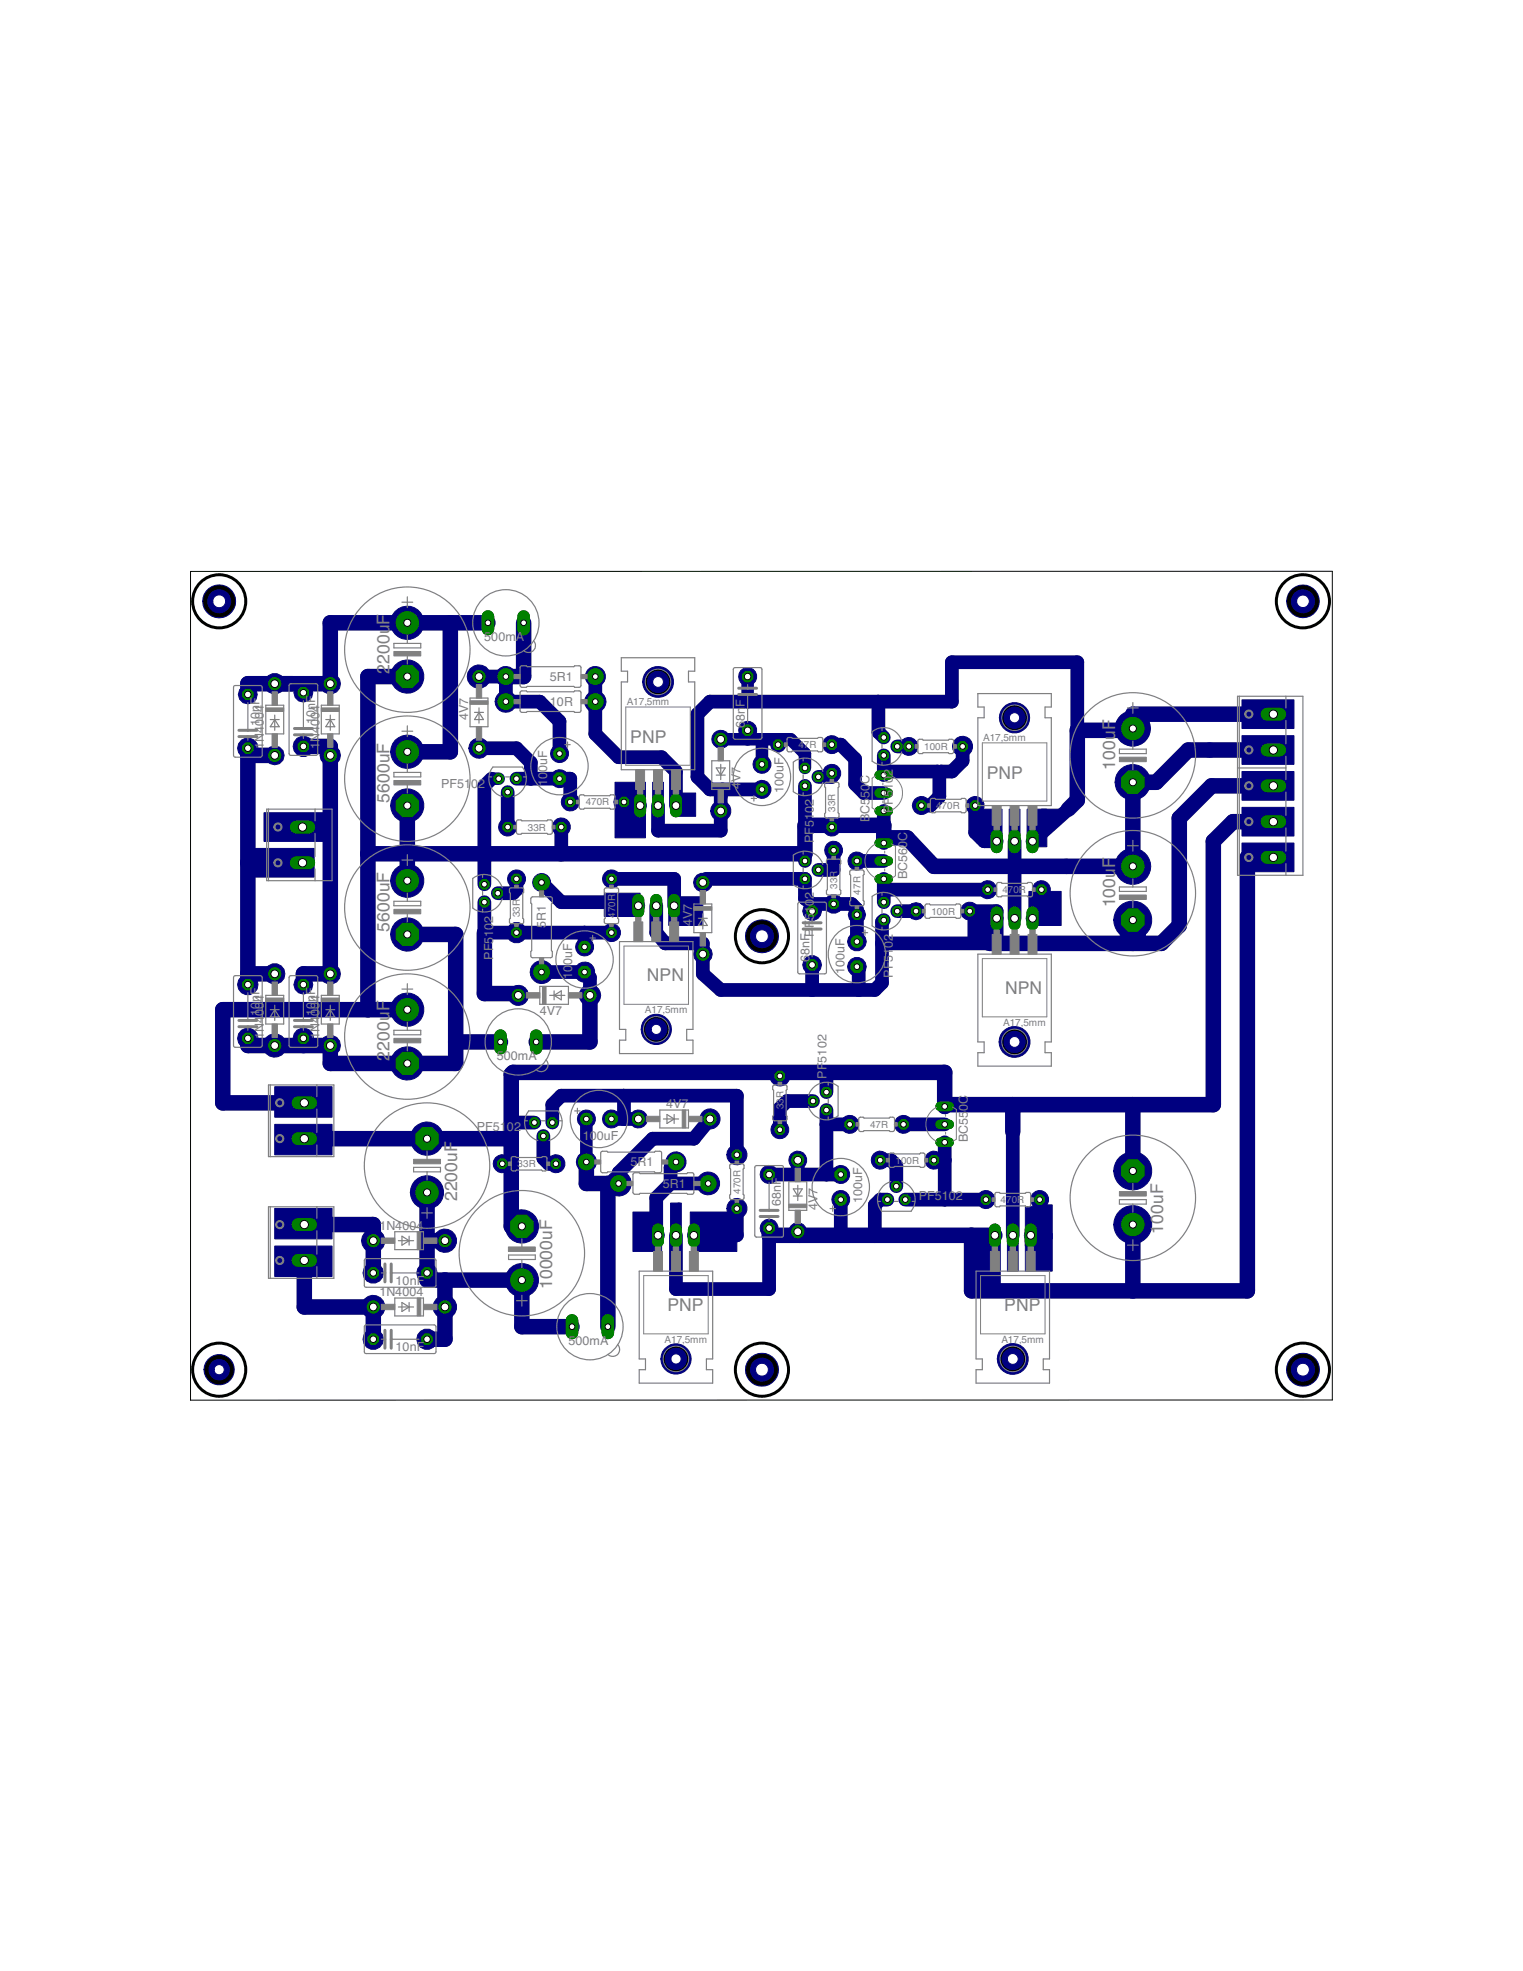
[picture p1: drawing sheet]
<svg xmlns="http://www.w3.org/2000/svg" width="216mm" height="279mm" viewBox="0 0 216 279" stroke-linecap="round" stroke-linejoin="round" font-family="sans-serif">
<defs><g id="words">
<g font-size="2.5" fill="#808080">
<text x="55.2" y="95.5" transform="rotate(-90 55.2 95.5)">2200uF</text>
<text x="89.4" y="105.3">PNP</text>
<text x="158.1" y="103.5" transform="rotate(-90 158.1 103.5)">F</text>
<text x="55.2" y="113.8" transform="rotate(-90 55.2 113.8)">5600uF</text>
<text x="139.9" y="110.4">PNP</text>
<text x="158.1" y="109.1" transform="rotate(-90 158.1 109.1)">100u</text>
<text x="158.1" y="128.6" transform="rotate(-90 158.1 128.6)">100uF</text>
<text x="55.2" y="132.1" transform="rotate(-90 55.2 132.1)">5600uF</text>
<text x="91.7" y="139.1">NPN</text>
<text x="142.5" y="140.8">NPN</text>
<text x="55.2" y="150.3" transform="rotate(-90 55.2 150.3)">2200uF</text>
<text x="64.8" y="170.3" transform="rotate(-90 64.8 170.3)">2200uF</text>
<text x="164.9" y="174.9" transform="rotate(-90 164.9 174.9)">100uF</text>
<text x="78.3" y="182.7" transform="rotate(-90 78.3 182.7)">10000uF</text>
<text x="94.6" y="185.8">PNP</text>
<text x="142.4" y="185.8">PNP</text>
</g>
<g font-size="1.8" fill="#808080">
<text x="68.7" y="90.8">500mA</text>
<text x="78" y="96.5">5R1</text>
<text x="78" y="100">10R</text>
<text x="36.8" y="102.9" transform="rotate(-90 36.8 102.9)">10nF</text>
<text x="37.4" y="106.2" transform="rotate(-90 37.4 106.2)">1N4004</text>
<text x="44.7" y="102.6" transform="rotate(-90 44.7 102.6)">10nF</text>
<text x="45.3" y="106.2" transform="rotate(-90 45.3 106.2)">1N4004</text>
<text x="66.4" y="102.1" transform="rotate(-90 66.4 102.1)">4V7</text>
<text x="105.6" y="103.2" transform="rotate(-90 105.6 103.2)">68nF</text>
<text x="62.5" y="111.6">PF5102</text>
<text x="77.5" y="111.4" transform="rotate(-90 77.5 111.4)">100uF</text>
<text x="105" y="111.9" transform="rotate(-90 105 111.9)">4V7</text>
<text x="111.1" y="112.4" transform="rotate(-90 111.1 112.4)">100uF</text>
<text x="123.3" y="112.1" transform="rotate(-90 123.3 112.1)">0C</text>
<text x="115.4" y="119.6" transform="rotate(-90 115.4 119.6)">PF5102</text>
<text x="123.3" y="116.6" transform="rotate(-90 123.3 116.6)">BC55</text>
<text x="126.6" y="115.2" transform="rotate(-90 126.6 115.2)">PF5102</text>
<text x="128.6" y="124.6" transform="rotate(-90 128.6 124.6)">BC560C</text>
<text x="69.9" y="131.8" transform="rotate(-90 69.9 131.8)">02</text>
<text x="77.4" y="131.5" transform="rotate(-90 77.4 131.5)">5R1</text>
<text x="98.1" y="131.3" transform="rotate(-90 98.1 131.3)">4V7</text>
<text x="115.4" y="127.5" transform="rotate(-90 115.4 127.5)">2</text>
<text x="69.9" y="136.1" transform="rotate(-90 69.9 136.1)">PF51</text>
<text x="114.7" y="136.4" transform="rotate(-90 114.7 136.4)">68nF</text>
<text x="115.4" y="132.8" transform="rotate(-90 115.4 132.8)">PF510</text>
<text x="126.6" y="133.3" transform="rotate(-90 126.6 133.3)">2</text>
<text x="36.8" y="143" transform="rotate(-90 36.8 143)">0nF</text>
<text x="37.4" y="143.1" transform="rotate(-90 37.4 143.1)">04</text>
<text x="44.7" y="143" transform="rotate(-90 44.7 143)">0nF</text>
<text x="45.3" y="143.1" transform="rotate(-90 45.3 143.1)">04</text>
<text x="76.5" y="143.9">4V7</text>
<text x="81.1" y="138.8" transform="rotate(-90 81.1 138.8)">100uF</text>
<text x="119.7" y="138.1" transform="rotate(-90 119.7 138.1)">100uF</text>
<text x="126.6" y="138.6" transform="rotate(-90 126.6 138.6)">PF510</text>
<text x="36.8" y="144" transform="rotate(-90 36.8 144)">1</text>
<text x="37.4" y="147.3" transform="rotate(-90 37.4 147.3)">1N40</text>
<text x="44.7" y="144" transform="rotate(-90 44.7 144)">1</text>
<text x="45.3" y="147.3" transform="rotate(-90 45.3 147.3)">1N40</text>
<text x="70.4" y="150.2">500mA</text>
<text x="117.2" y="152.9" transform="rotate(-90 117.2 152.9)">P</text>
<text x="117.2" y="151.7" transform="rotate(-90 117.2 151.7)">F5102</text>
<text x="67.6" y="160.4">PF510</text>
<text x="72.9" y="160.4">2</text>
<text x="82.6" y="161.7">1</text>
<text x="83.6" y="161.7">00uF</text>
<text x="94.4" y="157.1">4V7</text>
<text x="137.2" y="161.9" transform="rotate(-90 137.2 161.9)">BC550</text>
<text x="137.2" y="156.5" transform="rotate(-90 137.2 156.5)">C</text>
<text x="89.4" y="165.3">5R1</text>
<text x="94" y="168.3">5R1</text>
<text x="110.7" y="170.9" transform="rotate(-90 110.7 170.9)">68nF</text>
<text x="115.9" y="171.6" transform="rotate(-90 115.9 171.6)">4V7</text>
<text x="122.2" y="170.6" transform="rotate(-90 122.2 170.6)">100uF</text>
<text x="130.2" y="170">PF5102</text>
<text x="53.8" y="174.4">1N4004</text>
<text x="53.8" y="183.8">1N4004</text>
<text x="56.1" y="182.1">10nF</text>
<text x="56.1" y="191.5">10nF</text>
<text x="80.6" y="190.6">500mA</text>
</g>
<g font-size="1.4" fill="#808080">
<text x="88.8" y="100">A17,5mm</text>
<text x="113.2" y="106.1">47R</text>
<text x="131" y="106.3">100R</text>
<text x="139.4" y="105">A17,5mm</text>
<text x="74.8" y="117.7">33R</text>
<text x="83" y="114.2">470R</text>
<text x="118.4" y="115" transform="rotate(-90 118.4 115)">33R</text>
<text x="132.7" y="114.7">470R</text>
<text x="118.7" y="126" transform="rotate(-90 118.7 126)">33R</text>
<text x="73.7" y="130" transform="rotate(-90 73.7 130)">33R</text>
<text x="87.2" y="130.1" transform="rotate(-90 87.2 130.1)">470</text>
<text x="87.2" y="127.8" transform="rotate(-90 87.2 127.8)">R</text>
<text x="122" y="126.8" transform="rotate(-90 122 126.8)">47R</text>
<text x="132" y="129.6">100R</text>
<text x="142.1" y="126.6">470R</text>
<text x="91.4" y="143.6">A17,5mm</text>
<text x="142.2" y="145.4">A17,5mm</text>
<text x="111.1" y="157.3" transform="rotate(-90 111.1 157.3)">33R</text>
<text x="123.3" y="159.9">47R</text>
<text x="73.4" y="165.4">33R</text>
<text x="127" y="164.9">100R</text>
<text x="105" y="169.2" transform="rotate(-90 105 169.2)">470R</text>
<text x="141.8" y="170.6">470R</text>
<text x="94.2" y="190.4">A17,5mm</text>
<text x="142" y="190.4">A17,5mm</text>
</g>
</g></defs>
<g fill="#000080" stroke="#000080" stroke-width=".14">
<path d="M91.4 144.5a2.15 2.15 0 0 1 3.4 .3 2.15 2.15 0 0 1-1.2 3.2 2.15 2.15 0 0 1-2.7-2.1h1.4a.73 .73 0 0 1 1-.6 .73 .73 0 0 1 .2 1.2 .73 .73 0 0 1-1.2-.4v-.2h-1.4l.2-1z" fill-rule="evenodd"/>
<path d="M142.1 146.3a2.19 2.19 0 0 1 3.5 .2 2.19 2.19 0 0 1-1.1 3.3 2.19 2.19 0 0 1-2.9-2.1h1.4a.77 .77 0 0 1 1.1-.7 .77 .77 0 0 1 .2 1.3 .77 .77 0 0 1-1.2-.4l-.1-.2h-1.4l.3-1z" fill-rule="evenodd"/>
<path d="M94.2 191.2a2.15 2.15 0 0 1 3.4 .3 2.15 2.15 0 0 1-1.2 3.2 2.15 2.15 0 0 1-2.7-2.1h1.4a.73 .73 0 0 1 1-.6 .73 .73 0 0 1 .2 1.2 .73 .73 0 0 1-1.2-.4v-.2h-1.4l.2-1z" fill-rule="evenodd"/>
<path d="M141.9 191.2a2.19 2.19 0 0 1 3.5 .2 2.19 2.19 0 0 1-1.2 3.3 2.19 2.19 0 0 1-2.8-2.1h1.4a.77 .77 0 0 1 1.1-.7 .77 .77 0 0 1 .2 1.3 .77 .77 0 0 1-1.3-.4v-.2h-1.4l.2-.9z" fill-rule="evenodd"/>
<path d="M91.6 95.2a2.19 2.19 0 0 1 3.5 .2 2.19 2.19 0 0 1-1.2 3.4 2.19 2.19 0 0 1-2.8-2.1h1.4a.76 .76 0 0 1 1.1-.7 .76 .76 0 0 1 .2 1.3 .76 .76 0 0 1-1.3-.5v-.1h-1.4l.2-1z" fill-rule="evenodd"/>
<path d="M142.2 100.3a2.15 2.15 0 0 1 3.4 .3 2.15 2.15 0 0 1-1.2 3.2 2.15 2.15 0 0 1-2.7-2.1h1.4a.73 .73 0 0 1 1-.6 .73 .73 0 0 1 .2 1.2 .73 .73 0 0 1-1.2-.4v-.2h-1.4v-.5z" fill-rule="evenodd"/>
<path d="M182.9 83.8a2.31 2.31 0 0 1 3.7 .1 2.31 2.31 0 0 1-1.2 3.6 2.31 2.31 0 0 1-3-2.3h1.4a.9 .9 0 0 1 1.3-.8 .9 .9 0 0 1 .2 1.6 .9 .9 0 0 1-1.5-.6v-.2h-1.4l.2-1z" fill-rule="evenodd"/>
<path d="M29.3 83.8a2.34 2.34 0 0 1 3.7 .1 2.34 2.34 0 0 1-1.2 3.6 2.34 2.34 0 0 1-3.1-2.3h1.5a.91 .91 0 0 1 1.3-.8 .91 .91 0 0 1 .1 1.6 .91 .91 0 0 1-1.4-.6v-.2h-1.5l.3-1z" fill-rule="evenodd"/>
<path d="M106.6 130.9a2.34 2.34 0 0 1 3.5 .8 2.34 2.34 0 0 1-1.5 3.3 2.34 2.34 0 0 1-2.9-2.3h1.4a.91 .91 0 0 1 1.3-.8 .91 .91 0 0 1 .2 1.5 .91 .91 0 0 1-1.5-.5v-.2h-1.4a2.35 2.35 0 0 1 .9-1.8z" fill-rule="evenodd"/>
<path d="M106.2 192.7a2.34 2.34 0 0 1 3.8 .1 2.34 2.34 0 0 1-1.3 3.6 2.34 2.34 0 0 1-3-2.2h1.4a.91 .91 0 0 1 1.3-.8 .91 .91 0 0 1 .2 1.5 .91 .91 0 0 1-1.5-.5v-.2h-1.4v-.5z" fill-rule="evenodd"/>
<path d="M183.2 192.3a2.34 2.34 0 0 1 3.6 .8 2.34 2.34 0 0 1-1.6 3.3 2.34 2.34 0 0 1-2.8-2.2h1.4a.91 .91 0 0 1 1.3-.8 .91 .91 0 0 1 .2 1.5 .91 .91 0 0 1-1.5-.5v-.2h-1.4a2.35 2.35 0 0 1 .8-1.9z" fill-rule="evenodd"/>
<path d="M29.5 192.7a2.15 2.15 0 0 1 3.4 .3 2.15 2.15 0 0 1-1.3 3.2 2.15 2.15 0 0 1-2.7-2h1.5a.72 .72 0 0 1 1-.7 .72 .72 0 0 1 .1 1.2 .72 .72 0 0 1-1.1-.4v-.1h-1.5l.1-.5z" fill-rule="evenodd"/>
<path d="M66.8 105.2a1.43 1.43 0 0 1 2.3 0 1.43 1.43 0 0 1-.8 2.2 1.43 1.43 0 0 1-1.8-1.3h1.4h-1.4z" fill-rule="evenodd"/>
<path d="M87.3 112.8a1.43 1.43 0 0 1 2.3 0 1.43 1.43 0 0 1-.7 2.2 1.43 1.43 0 0 1-1.9-1.3h1.5h-1.5l.1-.5z" fill-rule="evenodd"/>
<path d="M81.7 136.9a1.43 1.43 0 0 1 2.3 .1 1.43 1.43 0 0 1-.7 2.2 1.43 1.43 0 0 1-1.9-1.4h1.5h-1.5z" fill-rule="evenodd"/>
<path d="M75.8 136.5a1.62 1.62 0 0 1 2.5 .6 1.62 1.62 0 0 1-1.2 2.3 1.62 1.62 0 0 1-1.9-1.6h1.4a.21 .21 0 0 1 .3-.1 .21 .21 0 0 1 0 .3 .21 .21 0 0 1-.3-.1l-1.4-.1v-.5z" fill-rule="evenodd"/>
<path d="M72.3 140.2a1.43 1.43 0 0 1 2.3 .1 1.43 1.43 0 0 1-.7 2.2 1.43 1.43 0 0 1-1.8-1.4h1.4h-1.4z" fill-rule="evenodd"/>
<path d="M82.7 139.9a1.51 1.51 0 0 1 2.3 .6 1.51 1.51 0 0 1-1 2.1 1.51 1.51 0 0 1-1.9-1.5h1.4l.2-.1v.1h-1.6l.1-.5z" fill-rule="evenodd"/>
<path d="M66.8 95a1.43 1.43 0 0 1 2.3 .1 1.43 1.43 0 0 1-.8 2.1 1.43 1.43 0 0 1-1.8-1.3h1.4h-1.4z" fill-rule="evenodd"/>
<path d="M70.6 95a1.43 1.43 0 0 1 2.3 .1 1.43 1.43 0 0 1-.8 2.1 1.43 1.43 0 0 1-1.8-1.3h1.4h-1.4z" fill-rule="evenodd"/>
<path d="M70.8 98.2a1.52 1.52 0 0 1 2.3 .6 1.52 1.52 0 0 1-1.1 2.1 1.52 1.52 0 0 1-1.8-1.4h1.4l.2-.1v.1h-1.6l.1-.5z" fill-rule="evenodd"/>
<path d="M83.3 95a1.43 1.43 0 0 1 2.3 .1 1.43 1.43 0 0 1-.8 2.1 1.43 1.43 0 0 1-1.8-1.3h1.4h-1.4z" fill-rule="evenodd"/>
<path d="M83.5 98.2a1.51 1.51 0 0 1 2.3 .6 1.51 1.51 0 0 1-1.1 2.1 1.51 1.51 0 0 1-1.8-1.4h1.4l.2-.1v.1h-1.6l.1-.5z" fill-rule="evenodd"/>
<path d="M101 114.1a1.43 1.43 0 0 1 2.4 0 1.43 1.43 0 0 1-.8 2.2 1.43 1.43 0 0 1-1.8-1.3h1.4h-1.4v-.5z" fill-rule="evenodd"/>
<path d="M135.3 104.9a1.43 1.43 0 0 1 2.3 .1 1.43 1.43 0 0 1-.7 2.2 1.43 1.43 0 0 1-1.9-1.4h1.5h-1.5l.1-.5z" fill-rule="evenodd"/>
<path d="M158.7 109.4a2.34 2.34 0 0 1 3.8 .2 2.34 2.34 0 0 1-1.2 3.5 2.34 2.34 0 0 1-3.1-2.2h1.5a.92 .92 0 0 1 1.3-.8 .92 .92 0 0 1 .2 1.5 .92 .92 0 0 1-1.5-.5v-.2h-1.5l.1-.5z" fill-rule="evenodd"/>
<path d="M159 101.4a2.42 2.42 0 0 1 3.7 .8 2.42 2.42 0 0 1-1.6 3.4 2.42 2.42 0 0 1-2.9-2.3h1.4a.99 .99 0 0 1 1.4-.9 .99 .99 0 0 1 .2 1.7 .99 .99 0 0 1-1.6-.6v-.2h-1.4a2.44 2.44 0 0 1 .8-1.9z" fill-rule="evenodd"/>
<path d="M158.7 121.4a2.34 2.34 0 0 1 3.8 .1 2.34 2.34 0 0 1-1.2 3.6 2.34 2.34 0 0 1-3.1-2.3h1.5a.92 .92 0 0 1 1.3-.8 .92 .92 0 0 1 .1 1.6 .92 .92 0 0 1-1.4-.6v-.2h-1.5l.3-1z" fill-rule="evenodd"/>
<path d="M158.7 129a2.34 2.34 0 0 1 3.8 .1 2.34 2.34 0 0 1-1.2 3.6 2.34 2.34 0 0 1-3.1-2.3h1.5a.92 .92 0 0 1 1.3-.8 .92 .92 0 0 1 .1 1.6 .92 .92 0 0 1-1.4-.6v-.2h-1.5l.3-1z" fill-rule="evenodd"/>
<path d="M82 163.8a1.43 1.43 0 0 1 2.3 .1 1.43 1.43 0 0 1-.7 2.2 1.43 1.43 0 0 1-1.9-1.4h1.4h-1.4z" fill-rule="evenodd"/>
<path d="M99.5 157.7a1.43 1.43 0 0 1 2.3 .1 1.43 1.43 0 0 1-.7 2.2 1.43 1.43 0 0 1-1.9-1.4h1.5h-1.5l.1-.4z" fill-rule="evenodd"/>
<path d="M94.7 163.8a1.43 1.43 0 0 1 2.3 .1 1.43 1.43 0 0 1-.7 2.2 1.43 1.43 0 0 1-1.9-1.4h1.4h-1.4l.1-.4z" fill-rule="evenodd"/>
<path d="M86.6 166.9a1.43 1.43 0 0 1 2.3 0 1.43 1.43 0 0 1-.8 2.2 1.43 1.43 0 0 1-1.8-1.3h1.4h-1.4v-.5z" fill-rule="evenodd"/>
<path d="M86.5 166.5a1.79 1.79 0 0 1 2.8 .4 1.79 1.79 0 0 1-1.2 2.6 1.79 1.79 0 0 1-2.2-1.7h1.4a.36 .36 0 0 1 .5-.4 .36 .36 0 0 1 .2 .6 .36 .36 0 0 1-.6-.1l-.1-.1h-1.4l.3-1z" fill-rule="evenodd"/>
<path d="M99.4 166.5a1.62 1.62 0 0 1 2.5 .6 1.62 1.62 0 0 1-1.2 2.3 1.62 1.62 0 0 1-1.9-1.6h1.4a.21 .21 0 0 1 .3-.2 .21 .21 0 0 1 0 .4 .21 .21 0 0 1-.3-.2h-1.4l.3-1z" fill-rule="evenodd"/>
<path d="M103.3 170.4a1.43 1.43 0 0 1 2.3 .1 1.43 1.43 0 0 1-.7 2.2 1.43 1.43 0 0 1-1.9-1.4h1.5h-1.5l.1-.4z" fill-rule="evenodd"/>
<path d="M103.3 162.8a1.43 1.43 0 0 1 2.3 .1 1.43 1.43 0 0 1-.7 2.1 1.43 1.43 0 0 1-1.9-1.3h1.5h-1.5l.1-.5z" fill-rule="evenodd"/>
<path d="M109.4 151.6a1.43 1.43 0 0 1 2.3 .1 1.43 1.43 0 0 1-.7 2.2 1.43 1.43 0 0 1-1.9-1.4h1.5h-1.5l.1-.4z" fill-rule="evenodd"/>
<path d="M158.7 164a2.7 2.7 0 0 1 4.2 .7 2.7 2.7 0 0 1-1.6 3.9 2.7 2.7 0 0 1-3.4-2.6h1.4a1.27 1.27 0 0 1 1.7-1.2 1.27 1.27 0 0 1 .5 2.1 1.27 1.27 0 0 1-2.1-.4l-.1-.5h-1.4a2.81 2.81 0 0 1 .8-2z" fill-rule="evenodd"/>
<path d="M158.7 171.6a2.7 2.7 0 0 1 4.2 .7 2.7 2.7 0 0 1-1.7 3.9 2.7 2.7 0 0 1-3.3-2.6h1.4a1.28 1.28 0 0 1 1.8-1.2 1.28 1.28 0 0 1 .4 2.1 1.28 1.28 0 0 1-2.1-.4l-.1-.5h-1.4a2.81 2.81 0 0 1 .8-2z" fill-rule="evenodd"/>
<path d="M158.7 128.5a2.69 2.69 0 0 1 4.2 .6 2.69 2.69 0 0 1-1.7 4 2.69 2.69 0 0 1-3.3-2.7h1.4a1.28 1.28 0 0 1 1.8-1.2 1.28 1.28 0 0 1 .4 2.1 1.28 1.28 0 0 1-2.1-.4l-.1-.5h-1.4a2.81 2.81 0 0 1 .8-1.9z" fill-rule="evenodd"/>
<path d="M158.9 120.9a2.54 2.54 0 0 1 3.9 .7 2.54 2.54 0 0 1-1.6 3.7 2.54 2.54 0 0 1-3.2-2.5h1.5a1.11 1.11 0 0 1 1.6-1 1.11 1.11 0 0 1 .2 1.9 1.11 1.11 0 0 1-1.8-.7v-.2h-1.5a2.71 2.71 0 0 1 .9-1.9z" fill-rule="evenodd"/>
<path d="M158.9 109a2.51 2.51 0 0 1 3.9 .7 2.51 2.51 0 0 1-1.6 3.6 2.51 2.51 0 0 1-3.1-2.4h1.4a1.09 1.09 0 0 1 1.6-1 1.09 1.09 0 0 1 .1 1.9 1.09 1.09 0 0 1-1.7-.7v-.2h-1.4a2.4 2.4 0 0 1 .8-1.9z" fill-rule="evenodd"/>
<path d="M158.9 101.4a2.51 2.51 0 0 1 3.9 .7 2.51 2.51 0 0 1-1.6 3.6 2.51 2.51 0 0 1-3.1-2.4h1.4a1.09 1.09 0 0 1 1.6-1 1.09 1.09 0 0 1 .1 1.8 1.09 1.09 0 0 1-1.7-.6v-.2h-1.4a2.49 2.49 0 0 1 .8-1.9z" fill-rule="evenodd"/>
<path d="M72.3 172.2a2.36 2.36 0 0 1 3.7 .4 2.36 2.36 0 0 1-1.4 3.5 2.36 2.36 0 0 1-3-2.3h2.2a.19 .19 0 0 1 .3-.1 .19 .19 0 0 1 0 .3 .19 .19 0 0 1-.3-.1l-2.2-.1 .1-.5z" fill-rule="evenodd"/>
<path d="M72.3 179.9a2.36 2.36 0 0 1 3.7 .3 2.36 2.36 0 0 1-1.4 3.5 2.36 2.36 0 0 1-3-2.2h2.2a.18 .18 0 0 1 .3-.2 .18 .18 0 0 1 0 .3 .18 .18 0 0 1-.3-.1h-2.2l.1-.6z" fill-rule="evenodd"/>
<path d="M58.8 167.4a2.36 2.36 0 0 1 3.7 .4 2.36 2.36 0 0 1-1.3 3.5 2.36 2.36 0 0 1-3-2.3h2.1a.19 .19 0 0 1 .2-.2 .19 .19 0 0 1 .2 .3 .19 .19 0 0 1-.3 0l-2.2-.1 .3-1.1z" fill-rule="evenodd"/>
<path d="M58.8 159.8a2.36 2.36 0 0 1 3.7 .4 2.36 2.36 0 0 1-1.3 3.5 2.36 2.36 0 0 1-3-2.3h2.1a.19 .19 0 0 1 .2-.2 .19 .19 0 0 1 .2 .3 .19 .19 0 0 1-.3 0l-2.2-.1 .3-1.1z" fill-rule="evenodd"/>
<path d="M56 149.1a2.36 2.36 0 0 1 3.7 .4 2.36 2.36 0 0 1-1.3 3.5 2.36 2.36 0 0 1-3-2.3h2.2a.18 .18 0 0 1 .2-.1 .18 .18 0 0 1 .1 .3 .18 .18 0 0 1-.3-.1v-.1h-2.2l.3-1.1z" fill-rule="evenodd"/>
<path d="M56 141.5a2.36 2.36 0 0 1 3.7 .4 2.36 2.36 0 0 1-1.3 3.5 2.36 2.36 0 0 1-3-2.3h2.2a.18 .18 0 0 1 .2-.1 .18 .18 0 0 1 .1 .2 .18 .18 0 0 1-.3 0v-.1h-2.2l.3-1.1z" fill-rule="evenodd"/>
<path d="M56 130.9a2.36 2.36 0 0 1 3.7 .3 2.36 2.36 0 0 1-1.3 3.5 2.36 2.36 0 0 1-3-2.2h2.2a.18 .18 0 0 1 .2-.2 .18 .18 0 0 1 .1 .3 .18 .18 0 0 1-.3-.1h-2.2l.1-.6z" fill-rule="evenodd"/>
<path d="M56 123.2a2.36 2.36 0 0 1 3.7 .4 2.36 2.36 0 0 1-1.3 3.5 2.36 2.36 0 0 1-3-2.3h2.2a.18 .18 0 0 1 .2-.1 .18 .18 0 0 1 .1 .3 .18 .18 0 0 1-.3-.1v-.1h-2.2l.3-1.1z" fill-rule="evenodd"/>
<path d="M56 112.6a2.36 2.36 0 0 1 3.7 .3 2.36 2.36 0 0 1-1.3 3.5 2.36 2.36 0 0 1-3-2.2h2.2a.19 .19 0 0 1 .1-.3 .19 .19 0 0 1 .2 .3 .19 .19 0 0 1-.3 0h-2.2l.3-1.1z" fill-rule="evenodd"/>
<path d="M56 104.9a2.36 2.36 0 0 1 3.7 .4 2.36 2.36 0 0 1-1.3 3.5 2.36 2.36 0 0 1-3-2.2h2.2a.19 .19 0 0 1 .1-.3 .19 .19 0 0 1 .2 .3 .19 .19 0 0 1-.3 0h-2.2l.3-1.2z" fill-rule="evenodd"/>
<path d="M56 94.3a2.36 2.36 0 0 1 3.7 .4 2.36 2.36 0 0 1-1.3 3.5 2.36 2.36 0 0 1-3-2.3h2.2a.18 .18 0 0 1 .2-.2 .18 .18 0 0 1 .1 .3 .18 .18 0 0 1-.3 0v-.1h-2.2l.3-1.1z" fill-rule="evenodd"/>
<path d="M56 86.7a2.36 2.36 0 0 1 3.7 .4 2.36 2.36 0 0 1-1.3 3.5 2.36 2.36 0 0 1-3-2.3h2.2a.18 .18 0 0 1 .2-.2 .18 .18 0 0 1 .1 .3 .18 .18 0 0 1-.3 0v-.1h-2.2l.3-1.2z" fill-rule="evenodd"/>
<circle cx="99.6" cy="135.3" r="1.32"/>
<circle cx="99.6" cy="125.1" r="1.32"/>
<circle cx="115.1" cy="129.2" r="1.33"/>
<circle cx="115.1" cy="136.8" r="1.33"/>
<circle cx="121.5" cy="137" r="1.33"/>
<circle cx="121.5" cy="133.5" r="1.33"/>
<circle cx="121.5" cy="129.7" r="1.22"/>
<circle cx="118.2" cy="128.1" r="1.33"/>
<circle cx="129.9" cy="129.2" r="1.22"/>
<circle cx="79.6" cy="117.2" r="1.28"/>
<circle cx="80.8" cy="113.7" r="1.28"/>
<circle cx="79.3" cy="110.4" r="1.28"/>
<circle cx="79.3" cy="106.8" r="1.28"/>
<circle cx="86.7" cy="124.6" r="1.28"/>
<circle cx="73.2" cy="124.6" r="1.28"/>
<circle cx="76.8" cy="125.1" r="1.28"/>
<circle cx="82.9" cy="134.2" r="1.28"/>
<circle cx="86.7" cy="132.2" r="1.28"/>
<circle cx="72" cy="117.2" r="1.28"/>
<circle cx="84.4" cy="99.5" r="1.28"/>
<circle cx="106" cy="95.9" r="1.28"/>
<circle cx="106" cy="103.5" r="1.28"/>
<circle cx="102.2" cy="104.8" r="1.28"/>
<circle cx="108" cy="108.4" r="1.28"/>
<circle cx="108" cy="111.9" r="1.28"/>
<circle cx="110.3" cy="105.5" r="1.07"/>
<circle cx="117.9" cy="109.6" r="1.27"/>
<circle cx="117.9" cy="117.2" r="1.28"/>
<circle cx="118.2" cy="120.5" r="1.28"/>
<circle cx="121.5" cy="122.1" r="1.28"/>
<circle cx="117.9" cy="105.6" r="1.27"/>
<circle cx="137.5" cy="129.2" r="1.28"/>
<circle cx="140" cy="126.1" r="1.28"/>
<circle cx="147.6" cy="126.1" r="1.28"/>
<circle cx="130.6" cy="114.2" r="1.28"/>
<circle cx="138.2" cy="114.2" r="1.28"/>
<circle cx="128.8" cy="105.8" r="1.28"/>
<circle cx="71.2" cy="165" r="1.28"/>
<circle cx="78.8" cy="165" r="1.28"/>
<circle cx="83.1" cy="158.6" r="1.28"/>
<circle cx="86.7" cy="158.6" r="1.28"/>
<circle cx="90.5" cy="158.6" r="1.28"/>
<circle cx="109" cy="166.5" r="1.28"/>
<circle cx="109" cy="174.1" r="1.28"/>
<circle cx="113.1" cy="174.6" r="1.28"/>
<circle cx="113.1" cy="164.5" r="1.27"/>
<circle cx="110.6" cy="160.1" r="1.27"/>
<circle cx="120.5" cy="159.4" r="1.27"/>
<circle cx="119.2" cy="166.5" r="1.27"/>
<circle cx="119.2" cy="170" r="1.28"/>
<circle cx="128.1" cy="159.4" r="1.28"/>
<circle cx="124.8" cy="164.5" r="1.27"/>
<circle cx="132.4" cy="164.5" r="1.28"/>
<circle cx="139.8" cy="170" r="1.28"/>
<circle cx="147.4" cy="170" r="1.28"/>
<circle cx="73.2" cy="132.2" r="1.45"/>
<circle cx="43" cy="139.6" r="1.35"/>
<circle cx="43" cy="147.2" r="1.46"/>
<circle cx="46.8" cy="148.2" r="1.46"/>
<circle cx="38.9" cy="138.1" r="1.46"/>
<circle cx="38.9" cy="148.2" r="1.66"/>
<circle cx="35.1" cy="147.2" r="1.46"/>
<circle cx="35.1" cy="139.6" r="1.46"/>
<circle cx="46.8" cy="138.1" r="1.46"/>
<circle cx="35.1" cy="106.1" r="1.45"/>
<circle cx="38.9" cy="107.1" r="1.35"/>
<circle cx="38.9" cy="96.9" r="1.46"/>
<circle cx="35.1" cy="98.4" r="1.35"/>
<circle cx="43" cy="98.2" r="1.35"/>
<circle cx="46.8" cy="96.9" r="1.46"/>
<circle cx="46.8" cy="107.1" r="1.35"/>
<circle cx="46.8" cy="107.1" r="1.45"/>
<circle cx="43" cy="105.8" r="1.45"/>
<circle cx="67.9" cy="95.9" r="1.66"/>
<circle cx="52.9" cy="180.5" r="1.45"/>
<circle cx="52.9" cy="175.9" r="1.66"/>
<circle cx="63.1" cy="175.9" r="1.66"/>
<circle cx="60.5" cy="180.5" r="1.45"/>
<circle cx="63.1" cy="185.3" r="1.66"/>
<circle cx="60.5" cy="189.8" r="1.45"/>
<circle cx="52.9" cy="189.8" r="1.45"/>
<circle cx="52.9" cy="185.3" r="1.66"/>
</g>
<g fill="#000080" stroke="#000080" stroke-width=".14">
<path d="M158.8 132h1.5v1h-1.5z"/>
<path d="M161.1 131.4h1.3v2.1h-1.3z"/>
<path d="M87.2 110.9h4.3v7.9h-4.3z"/>
<path d="M92.5 110.9h1.5v3.5h-1.5z"/>
<path d="M95.8 112.4h2.8v3.3h-2.8z"/>
<path d="M85.7 126.6h5v3.3h-5z"/>
<path d="M95.3 127.1h4.3v4.1h-4.3z"/>
<path d="M95.1 128.7h.7v2.5h-.7z"/>
<path d="M94.8 129.4h.8v1.8h-.8z"/>
<path d="M137.2 129.9h3.3v3.1h-3.3z"/>
<path d="M147.6 126.4h2.8v4.8h-2.8z"/>
<path d="M145.9 126.9h1.2v3.8h-1.2z"/>
<path d="M146.6 130.7h1.5v.5h-1.5z"/>
<path d="M145.9 126.4h3v.7h-3z"/>
<path d="M138.5 114.7h3.5v4.8h-3.5z"/>
<path d="M143.1 114.7h1.5v3.8h-1.5z"/>
<path d="M145.6 114.7h2.8v3.8h-2.8z"/>
<path d="M147.6 114.7h2.8v1.8h-2.8z"/>
<path d="M146.4 116.7h2v3.3h-2z"/>
<path d="M95.1 170.5h1.2v3.8h-1.2z"/>
<path d="M96.1 170.5h.5v4.4h-.5z"/>
<path d="M97.9 171.8h6v2.5h-6z"/>
<path d="M98.1 175.6h6.4v1.8h-6.4z"/>
<path d="M89.7 171.8h4.1v5.6h-4.1z"/>
<path d="M138 175.1h3.8v7.1h-3.8z"/>
<path d="M142.8 175.9h1.5v4.3h-1.5z"/>
<path d="M145.4 174.9h3.8v5.3h-3.8z"/>
<path d="M147.4 170.8h1.8v4.8h-1.8z"/>
<path d="M145.4 171h1.5v5.6h-1.5z"/>
<path d="M35.6 120.3h8.9v4h-8.9z"/>
<path d="M37.7 115.7h8.4v3.1h-8.4z"/>
<path d="M37.4 115.2h8.7v4.1h-8.7z"/>
<path d="M38.9 171.3h8.2v4.3h-8.2z"/>
<path d="M38.9 176.6h8.2v4.4h-8.2z"/>
<path d="M38.9 159.4h8.2v4.3h-8.2z"/>
<path d="M38.9 154.1h8.2v4.3h-8.2z"/>
<path d="M176.1 99.2h7.3v4.1h-7.3z"/>
<path d="M176.1 104.3h7.3v4.1h-7.3z"/>
<path d="M176.1 109.4h7.3v4h-7.3z"/>
<path d="M176.1 114.4h7.3v4.1h-7.3z"/>
<path d="M176.1 119.5h7.3v4.1h-7.3z"/>
</g>
<g fill="#000080" stroke="#000080" stroke-width="2.2">
<path d="M46.8 107.1v10.1z"/>
<path d="M42.9 117.2h3.9z"/>
<path d="M46.8 117.2v20.8z"/>
<path d="M43 105.8h3.8z"/>
<path d="M46.8 105.8v1.3z"/>
<path d="M43 138v1.6z"/>
<path d="M43 138h3.8z"/>
<path d="M35.1 106.1v1z"/>
<path d="M35.1 138v1.6z"/>
<path d="M35.1 138h3.8z"/>
<path d="M35.1 107.1h3.8z"/>
<path d="M35.1 122.3v15.7z"/>
<path d="M35.1 122.3h7.8z"/>
<path d="M35.1 107.1v15.2z"/>
<path d="M68.7 140.8h4.5z"/>
<path d="M68.7 132.2v8.6z"/>
<path d="M160.6 130.4v3.3z"/>
<path d="M140.3 133.7h20.3z"/>
<path d="M171.7 111.4h8.8z"/>
<path d="M167.2 116l4.5-4.6z"/>
<path d="M167.2 116v15.2z"/>
<path d="M160.6 133.7h4z"/>
<path d="M164.6 133.7l2.6-2.5z"/>
<path d="M152.7 103.5h7.9z"/>
<path d="M160.6 103.3v.2z"/>
<path d="M160.6 101.2h19.9z"/>
<path d="M160.6 101.2v2.1z"/>
<path d="M152.7 103.5v9.9z"/>
<path d="M152.7 113.4l-1.3 1.3z"/>
<path d="M60.5 181.5h2.6z"/>
<path d="M63.1 181.5h10.9z"/>
<path d="M60.5 169v6.9z"/>
<path d="M60.5 175.9h2.6z"/>
<path d="M63.1 181.5v3.8z"/>
<path d="M60.5 189.8h2.6z"/>
<path d="M63.1 185.3v4.5z"/>
<path d="M60.5 180.4v1.1z"/>
<path d="M60.5 175.9v4.5z"/>
<path d="M74 188.1h7.1z"/>
<path d="M74 181.5v6.6z"/>
<path d="M72.7 152l-.2 .3z"/>
<path d="M72.5 152.3v7.1z"/>
<path d="M72.5 159.4l.2-.3z"/>
<path d="M72.5 161.4v3.6z"/>
<path d="M72.5 159.4v2z"/>
<path d="M160.6 156.6v9.4z"/>
<path d="M133.9 156.8l.3-.2z"/>
<path d="M134.2 156.6h9.4z"/>
<path d="M143.6 156.6v3.8z"/>
<path d="M72.7 152h61.2z"/>
<path d="M133.9 152v4.8z"/>
<path d="M43.1 161.4h17.4z"/>
<path d="M60.5 161.4h12z"/>
<path d="M72.5 173.8h1.5z"/>
<path d="M72.5 165v8.8z"/>
<path d="M160.6 156.6h11.4z"/>
<path d="M172 119.3v37.3z"/>
<path d="M172 119.3l2.8-2.8z"/>
<path d="M174.8 116.5h5.7z"/>
<path d="M143.6 156.6h17z"/>
<path d="M109 175.1h4.3z"/>
<path d="M113.3 175.1h5.9z"/>
<path d="M124 175.1h13.7z"/>
<path d="M137.7 175.1h3.3z"/>
<path d="M113.1 174.6l.2 .3z"/>
<path d="M113.3 174.9v.2z"/>
<path d="M119.2 175.1h4.8z"/>
<path d="M160.6 173.6v9.4z"/>
<path d="M137.7 183h22.9z"/>
<path d="M137.7 175.1v7.9z"/>
<path d="M176.8 121.5h3.7z"/>
<path d="M176.8 121.5v61.5z"/>
<path d="M160.6 183h16.2z"/>
<path d="M79.6 121h34.5z"/>
<path d="M68.7 121h10.9z"/>
<path d="M114.1 117.2v3.8z"/>
<path d="M117.7 117l.2 .2z"/>
<path d="M114.1 117h3.6z"/>
<path d="M117.9 117.2l.3-.2z"/>
<path d="M118.2 117h7.1z"/>
<path d="M125.3 117v1.8z"/>
<path d="M160.6 110.9v11.9z"/>
<path d="M143.8 122.8h7.4z"/>
<path d="M151.2 122.8h9.4z"/>
<path d="M125.3 118.8h3.3z"/>
<path d="M128.6 118.8l3.8 4z"/>
<path d="M132.4 122.8h11.4z"/>
<path d="M52.2 95.9h5.5z"/>
<path d="M52.2 143.1h5.5z"/>
<path d="M31.6 156.3h11.5z"/>
<path d="M31.6 143.1v13.2z"/>
<path d="M31.6 143.1h20.6z"/>
<path d="M52.2 121v22.1z"/>
<path d="M52.2 95.9v25.1z"/>
<path d="M52.2 121h5.5z"/>
<path d="M57.7 121h11z"/>
<path d="M57.7 121v3.8z"/>
<path d="M57.7 114.2v6.8z"/>
<path d="M168.4 106.3h3.1z"/>
<path d="M171.5 106.3h9z"/>
<path d="M168.4 106.3l-4.5 4.6z"/>
<path d="M160.6 110.9h3.3z"/>
<path d="M43.1 185.3h9.8z"/>
<path d="M43.1 178.7v6.6z"/>
<path d="M52.9 185.3v4.5z"/>
<path d="M43.1 173.6h9.8z"/>
<path d="M52.9 173.6v2.3z"/>
<path d="M52.9 175.9v4.5z"/>
<path d="M38.9 96.9h4.1z"/>
<path d="M43 96.9h3.8z"/>
<path d="M35.1 96.9h3.8z"/>
<path d="M35.1 96.9v1.5z"/>
<path d="M43 96.9v1.3z"/>
<path d="M38.9 96.9h2.6z"/>
<path d="M57.7 88.3h6.1z"/>
<path d="M57.7 106.6h6.1z"/>
<path d="M46.8 88.3h10.9z"/>
<path d="M46.8 88.3v8.6z"/>
<path d="M63.8 88.3v18.3z"/>
<path d="M63.8 88.3h5.4z"/>
<path d="M38.9 148.2h4.1z"/>
<path d="M43 148.2h3.8z"/>
<path d="M35.1 148.2h3.8z"/>
<path d="M35.1 147.2v1z"/>
<path d="M43 147.2v1z"/>
<path d="M57.7 150.7h6.9z"/>
<path d="M57.7 132.5h6.9z"/>
<path d="M64.6 147.7v3z"/>
<path d="M64.6 132.5v15.2z"/>
<path d="M57.7 150.7v1.1z"/>
<path d="M46.8 148.2v2.5z"/>
<path d="M46.8 150.7h10.9z"/>
<path d="M64.6 147.7h6.4z"/>
<path d="M83.1 164.7v3.1z"/>
<path d="M83.1 167.8h3.1z"/>
<path d="M86.2 167.8h1.5z"/>
<path d="M86.2 167.8v20.3z"/>
<path d="M74.2 88.3v7.6z"/>
<path d="M71.7 95.9h2.5z"/>
<path d="M76 147.7h7.6z"/>
<path d="M83.6 141.1v6.6z"/>
</g>
<g fill="#000080" stroke="#000080" stroke-width="1.9">
<path d="M79.3 110.4h1.5z"/>
<path d="M80.8 110.4v3.3z"/>
<path d="M73.2 110.4h2z"/>
<path d="M75.2 110.4h4.1z"/>
<path d="M67.9 106.1h5.3z"/>
<path d="M73.2 106.1l2 2z"/>
<path d="M75.2 108.1v2.3z"/>
<path d="M72 112.3v4.9z"/>
<path d="M68.7 127.9v4.3z"/>
<path d="M68.7 132.2h4.5z"/>
<path d="M73.2 132.2h9.7z"/>
<path d="M82.9 132.2h3.8z"/>
<path d="M82.9 132.2v2z"/>
<path d="M73.2 140.8l.3 .3z"/>
<path d="M70.6 126.6h2.1z"/>
<path d="M73.2 126.1l-.5 .5z"/>
<path d="M73.2 124.6v1.5z"/>
<path d="M84.4 95.9v3.6z"/>
<path d="M84.4 99.5v4.5z"/>
<path d="M84.4 104l3.3 3.3z"/>
<path d="M87.7 107.3h6.1z"/>
<path d="M93.8 107.3l2 2.1z"/>
<path d="M95.8 109.4v4.8z"/>
<path d="M76.8 125.1l2.8 2.8z"/>
<path d="M79.6 127.9h10.1z"/>
<path d="M89.7 127.9l.5 .5z"/>
<path d="M90.2 128.4h.3z"/>
<path d="M93 132.2l1.3 1.5z"/>
<path d="M93 128.4v3.8z"/>
<path d="M125 133.7h15.3z"/>
<path d="M140.3 133.7h1z"/>
<path d="M141.3 130.2v3.5z"/>
<path d="M141.3 129.2v1z"/>
<path d="M125 130.7l.3-.3z"/>
<path d="M125 130.7v3z"/>
<path d="M94.3 133.7h5.3z"/>
<path d="M99.6 133.7v1.6z"/>
<path d="M137.5 129.2h3.8z"/>
<path d="M99.6 135.3v2.7z"/>
<path d="M99.6 138l2.6 2.3z"/>
<path d="M102.2 140.3h12.9z"/>
<path d="M115.1 140.3h6.6z"/>
<path d="M121.7 140.3h2.3z"/>
<path d="M125 139.3l-1 1z"/>
<path d="M125 133.7v5.6z"/>
<path d="M115.1 136.8v3.5z"/>
<path d="M121.5 137l.2 .3z"/>
<path d="M121.7 137.3v3z"/>
<path d="M116 110.1h1.9z"/>
<path d="M117.9 109.6v.5z"/>
<path d="M116 123.3h2.2z"/>
<path d="M118.2 120.5v2.8z"/>
<path d="M114.1 127.4l1 .7z"/>
<path d="M115.1 128.1h3.1z"/>
<path d="M121.5 128.9v.8z"/>
<path d="M120.7 128.1l.8 .8z"/>
<path d="M118.2 128.1h2.5z"/>
<path d="M114.1 124.6v2.8z"/>
<path d="M99.6 124.8v.3z"/>
<path d="M99.6 124.8l.5-.2z"/>
<path d="M100.1 124.6h14z"/>
<path d="M121.5 129.7v3.8z"/>
<path d="M117.9 105.6h1.3z"/>
<path d="M119.2 105.6l2 2z"/>
<path d="M121.2 107.6v3.5z"/>
<path d="M121.2 111.1l1.3 1.3z"/>
<path d="M122.5 112.4h2.8z"/>
<path d="M121.5 122h3.8z"/>
<path d="M127.2 105.8h1.6z"/>
<path d="M125.3 109.4v.5z"/>
<path d="M125.3 107.1v2.3z"/>
<path d="M130.6 114.2h1.3z"/>
<path d="M133.2 112.9l-1.3 1.3z"/>
<path d="M133.2 109.6v3.3z"/>
<path d="M132.9 109.4l.3 .2z"/>
<path d="M125.3 109.4h7.6z"/>
<path d="M133.4 109.4l-.2 .2z"/>
<path d="M133.4 109.4h1.5z"/>
<path d="M136.5 107.8l-1.6 1.6z"/>
<path d="M136.5 105.8v2z"/>
<path d="M127.2 129.2h2.7z"/>
<path d="M125.3 126.1v1.8z"/>
<path d="M125.3 124.6v1.5z"/>
<path d="M125.3 126.1h14.7z"/>
<path d="M139.5 119.3h1.8z"/>
<path d="M138.2 118l1.3 1.3z"/>
<path d="M138.2 114.2v3.8z"/>
<path d="M146.4 130.2h1z"/>
<path d="M147.4 130.2l.2-.3z"/>
<path d="M147.6 126.1v3.8z"/>
<path d="M88.5 113.7l2.2 .5z"/>
<path d="M86.7 124.6h8.9z"/>
<path d="M95.6 124.6v3.8z"/>
<path d="M93.3 117.8h8.9z"/>
<path d="M102.2 115v2.8z"/>
<path d="M102.2 112.9v2.1z"/>
<path d="M102.4 111.9l-.2 1z"/>
<path d="M102.4 111.9h5.6z"/>
<path d="M100.6 111.9h1.8z"/>
<path d="M93.3 114.2v3.6z"/>
<path d="M98.9 110.1l1.7 1.8z"/>
<path d="M98.9 101.2v8.9z"/>
<path d="M98.9 101.2l1.7-1.7z"/>
<path d="M100.6 99.5h5.4z"/>
<path d="M106 99.5h18.5z"/>
<path d="M124.5 103.8l.8 .7z"/>
<path d="M124.5 99.5v4.3z"/>
<path d="M124.5 99.5h10.4z"/>
<path d="M134.9 93.9v5.6z"/>
<path d="M134.9 93.9h17.8z"/>
<path d="M152.7 93.9v9.6z"/>
<path d="M146.4 119.3l5-4.6z"/>
<path d="M86.7 158.6h1.8z"/>
<path d="M88.5 158.6h2z"/>
<path d="M88.5 155.3v3.3z"/>
<path d="M88.5 155.3h16z"/>
<path d="M104.5 155.3v8.4z"/>
<path d="M78.3 156.6v2.5z"/>
<path d="M78.3 156.6l1.3-1.3z"/>
<path d="M79.6 155.3h8.9z"/>
<path d="M77.8 165h1z"/>
<path d="M77 164.2l.8 .8z"/>
<path d="M77 161v3.2z"/>
<path d="M95.1 165.5l.7-.8z"/>
<path d="M95.1 165.5v2.3z"/>
<path d="M93 174.9l.3 .2z"/>
<path d="M93 169.8v5.1z"/>
<path d="M93 169.8l2.1-2z"/>
<path d="M95.1 167.8h5.3z"/>
<path d="M98.4 175.1h6.1z"/>
<path d="M104.5 171.3v3.8z"/>
<path d="M71.2 165h1z"/>
<path d="M72.7 159.1h3.1z"/>
<path d="M110 152l.6 .5z"/>
<path d="M111.1 152l-.5 .5z"/>
<path d="M111.1 152h6.1z"/>
<path d="M117.2 152v2.8z"/>
<path d="M143.6 160.4v14.7z"/>
<path d="M117.2 152h16.7z"/>
<path d="M111.6 156.1h3.7z"/>
<path d="M110.6 157.1l1-1z"/>
<path d="M110.6 157.1v3z"/>
<path d="M117.2 157.4v2z"/>
<path d="M109 166.5h4.1z"/>
<path d="M113.1 166.5h4.1z"/>
<path d="M117.2 166.5h2z"/>
<path d="M117.2 159.4h3.3z"/>
<path d="M113.1 164.5v2z"/>
<path d="M117.2 159.4v7.1z"/>
<path d="M127.1 165.2v2.9z"/>
<path d="M126.3 164.5l.8 .7z"/>
<path d="M124.8 164.5h1.5z"/>
<path d="M132.4 164.5h1.5z"/>
<path d="M133.9 161.9v2.6z"/>
<path d="M133.9 170.1h5.9z"/>
<path d="M133.9 164.5v5.6z"/>
<path d="M128.3 170.1h5.6z"/>
<path d="M95.8 175.1v7.6z"/>
<path d="M95.8 182.7h13.2z"/>
<path d="M109 175.1v7.6z"/>
<path d="M109 174.1v1z"/>
<path d="M113.1 174.6v.5z"/>
<path d="M119.2 170.1v5z"/>
<path d="M124.8 170.1h1z"/>
<path d="M124 170.8l.8-.7z"/>
<path d="M124 170.8v4.3z"/>
<path d="M128.1 159.4h5.8z"/>
<path d="M146.1 175.1h.8z"/>
<path d="M146.9 175.1l.5-.5z"/>
<path d="M147.4 170.1v4.5z"/>
<path d="M114.1 117v.2z"/>
<path d="M114.1 111.4v5.6z"/>
<path d="M114.1 121v1z"/>
<path d="M125.3 118.8v.7z"/>
<path d="M143.8 122.8v7.4z"/>
<path d="M143.8 119.3v3.5z"/>
<path d="M68.7 111.4l1-1z"/>
<path d="M68.7 111.4v9.6z"/>
<path d="M125.3 115v2z"/>
<path d="M79.6 117.2v3.8z"/>
<path d="M68.7 121v4.3z"/>
<path d="M100.6 158.6l-2.2 2.8z"/>
<path d="M92.5 161.4h5.9z"/>
<path d="M87.7 166.2l4.8-4.8z"/>
<path d="M87.7 166.2v1.6z"/>
<path d="M67.9 95.9h3.8z"/>
<path d="M71.7 95.9v3.6z"/>
<path d="M71.7 99.5h4.8z"/>
<path d="M76.5 99.5l2.8 2.8z"/>
<path d="M79.3 102.3v4.5z"/>
<path d="M82.9 137.8l.7 .8z"/>
<path d="M83.6 138.6v2.5z"/>
<path d="M76.8 137.8h6.1z"/>
</g>
<g fill="#000080" stroke="#000080" stroke-width="1.8">
<path d="M102.2 104.8h3.8z"/>
<path d="M106 104.8h2z"/>
<path d="M108 104.8h2.3z"/>
<path d="M110.3 104.8h1.8z"/>
<path d="M112.1 104.8l2 2z"/>
<path d="M114.1 106.8v2.1z"/>
<path d="M110.3 104.8v.8z"/>
<path d="M108 104.8v3.6z"/>
<path d="M106 103.5v1.3z"/>
<path d="M115.1 128.1v1.1z"/>
<path d="M106 95.9v3.6z"/>
<path d="M72.2 165h.3z"/>
<path d="M69.7 110.4h1z"/>
<path d="M83.1 158.6v6.1z"/>
</g>
<circle cx="46.8" cy="107.1" r=".85" fill="#008000" stroke="#008000" stroke-width=".14"/>
<circle cx="46.8" cy="107.1" r=".55" fill="#fff" stroke="#000" stroke-width=".14"/>
<circle cx="46.8" cy="96.9" r=".85" fill="#008000" stroke="#008000" stroke-width=".14"/>
<circle cx="46.8" cy="96.9" r=".55" fill="#fff" stroke="#000" stroke-width=".14"/>
<circle cx="52.9" cy="185.3" r=".85" fill="#008000" stroke="#008000" stroke-width=".14"/>
<circle cx="52.9" cy="185.3" r=".55" fill="#fff" stroke="#000" stroke-width=".14"/>
<circle cx="63.1" cy="185.3" r=".85" fill="#008000" stroke="#008000" stroke-width=".14"/>
<circle cx="63.1" cy="185.3" r=".55" fill="#fff" stroke="#000" stroke-width=".14"/>
<circle cx="52.9" cy="175.9" r=".85" fill="#008000" stroke="#008000" stroke-width=".14"/>
<circle cx="52.9" cy="175.9" r=".55" fill="#fff" stroke="#000" stroke-width=".14"/>
<circle cx="63.1" cy="175.9" r=".85" fill="#008000" stroke="#008000" stroke-width=".14"/>
<circle cx="63.1" cy="175.9" r=".55" fill="#fff" stroke="#000" stroke-width=".14"/>
<circle cx="46.8" cy="148.2" r=".85" fill="#008000" stroke="#008000" stroke-width=".14"/>
<circle cx="46.8" cy="148.2" r=".55" fill="#fff" stroke="#000" stroke-width=".14"/>
<circle cx="46.8" cy="138" r=".85" fill="#008000" stroke="#008000" stroke-width=".14"/>
<circle cx="46.8" cy="138" r=".55" fill="#fff" stroke="#000" stroke-width=".14"/>
<circle cx="38.9" cy="107.1" r=".85" fill="#008000" stroke="#008000" stroke-width=".14"/>
<circle cx="38.9" cy="107.1" r=".55" fill="#fff" stroke="#000" stroke-width=".14"/>
<circle cx="38.9" cy="96.9" r=".85" fill="#008000" stroke="#008000" stroke-width=".14"/>
<circle cx="38.9" cy="96.9" r=".55" fill="#fff" stroke="#000" stroke-width=".14"/>
<circle cx="38.9" cy="148.2" r=".85" fill="#008000" stroke="#008000" stroke-width=".14"/>
<circle cx="38.9" cy="148.2" r=".55" fill="#fff" stroke="#000" stroke-width=".14"/>
<circle cx="38.9" cy="138" r=".85" fill="#008000" stroke="#008000" stroke-width=".14"/>
<circle cx="38.9" cy="138" r=".55" fill="#fff" stroke="#000" stroke-width=".14"/>
<circle cx="57.7" cy="95.9" r="1.7" fill="#008000" stroke="#008000" stroke-width=".14"/>
<circle cx="57.7" cy="95.9" r=".51" fill="#fff" stroke="#000" stroke-width=".14"/>
<circle cx="57.7" cy="88.3" r="1.57" fill="#008000" stroke="#008000" stroke-width=".14"/>
<circle cx="57.7" cy="88.3" r=".51" fill="#fff" stroke="#000" stroke-width=".14"/>
<circle cx="79.3" cy="110.4" r=".87" fill="#008000" stroke="#008000" stroke-width=".14"/>
<circle cx="79.3" cy="110.4" r=".4" fill="#fff" stroke="#000" stroke-width=".14"/>
<circle cx="79.3" cy="106.8" r=".8" fill="#008000" stroke="#008000" stroke-width=".14"/>
<circle cx="79.3" cy="106.8" r=".4" fill="#fff" stroke="#000" stroke-width=".14"/>
<circle cx="67.9" cy="106.1" r=".85" fill="#008000" stroke="#008000" stroke-width=".14"/>
<circle cx="67.9" cy="106.1" r=".55" fill="#fff" stroke="#000" stroke-width=".14"/>
<circle cx="67.9" cy="95.9" r=".85" fill="#008000" stroke="#008000" stroke-width=".14"/>
<circle cx="67.9" cy="95.9" r=".55" fill="#fff" stroke="#000" stroke-width=".14"/>
<circle cx="73.2" cy="110.4" r=".71" fill="#008000" stroke="#008000" stroke-width=".14"/>
<circle cx="73.2" cy="110.4" r=".4" fill="#fff" stroke="#000" stroke-width=".14"/>
<circle cx="72" cy="112.3" r=".71" fill="#008000" stroke="#008000" stroke-width=".14"/>
<circle cx="72" cy="112.3" r=".4" fill="#fff" stroke="#000" stroke-width=".14"/>
<circle cx="70.7" cy="110.4" r=".71" fill="#008000" stroke="#008000" stroke-width=".14"/>
<circle cx="70.7" cy="110.4" r=".4" fill="#fff" stroke="#000" stroke-width=".14"/>
<circle cx="79.6" cy="117.2" r=".71" fill="#008000" stroke="#008000" stroke-width=".14"/>
<circle cx="79.6" cy="117.2" r=".4" fill="#fff" stroke="#000" stroke-width=".14"/>
<circle cx="72" cy="117.2" r=".71" fill="#008000" stroke="#008000" stroke-width=".14"/>
<circle cx="72" cy="117.2" r=".4" fill="#fff" stroke="#000" stroke-width=".14"/>
<circle cx="82.9" cy="137.8" r=".87" fill="#008000" stroke="#008000" stroke-width=".14"/>
<circle cx="82.9" cy="137.8" r=".4" fill="#fff" stroke="#000" stroke-width=".14"/>
<circle cx="82.9" cy="134.2" r=".8" fill="#008000" stroke="#008000" stroke-width=".14"/>
<circle cx="82.9" cy="134.2" r=".4" fill="#fff" stroke="#000" stroke-width=".14"/>
<circle cx="83.6" cy="141.1" r=".85" fill="#008000" stroke="#008000" stroke-width=".14"/>
<circle cx="83.6" cy="141.1" r=".55" fill="#fff" stroke="#000" stroke-width=".14"/>
<circle cx="73.5" cy="141.1" r=".85" fill="#008000" stroke="#008000" stroke-width=".14"/>
<circle cx="73.5" cy="141.1" r=".55" fill="#fff" stroke="#000" stroke-width=".14"/>
<circle cx="68.7" cy="125.3" r=".71" fill="#008000" stroke="#008000" stroke-width=".14"/>
<circle cx="68.7" cy="125.3" r=".4" fill="#fff" stroke="#000" stroke-width=".14"/>
<circle cx="70.6" cy="126.6" r=".71" fill="#008000" stroke="#008000" stroke-width=".14"/>
<circle cx="70.6" cy="126.6" r=".4" fill="#fff" stroke="#000" stroke-width=".14"/>
<circle cx="68.7" cy="127.9" r=".71" fill="#008000" stroke="#008000" stroke-width=".14"/>
<circle cx="68.7" cy="127.9" r=".4" fill="#fff" stroke="#000" stroke-width=".14"/>
<circle cx="73.2" cy="132.2" r=".71" fill="#008000" stroke="#008000" stroke-width=".14"/>
<circle cx="73.2" cy="132.2" r=".4" fill="#fff" stroke="#000" stroke-width=".14"/>
<circle cx="73.2" cy="124.6" r=".71" fill="#008000" stroke="#008000" stroke-width=".14"/>
<circle cx="73.2" cy="124.6" r=".4" fill="#fff" stroke="#000" stroke-width=".14"/>
<circle cx="80.8" cy="113.7" r=".71" fill="#008000" stroke="#008000" stroke-width=".14"/>
<circle cx="80.8" cy="113.7" r=".4" fill="#fff" stroke="#000" stroke-width=".14"/>
<circle cx="88.5" cy="113.7" r=".71" fill="#008000" stroke="#008000" stroke-width=".14"/>
<circle cx="88.5" cy="113.7" r=".4" fill="#fff" stroke="#000" stroke-width=".14"/>
<circle cx="84.4" cy="95.9" r="1.1" fill="#008000" stroke="#008000" stroke-width=".14"/>
<circle cx="84.4" cy="95.9" r=".4" fill="#fff" stroke="#000" stroke-width=".14"/>
<circle cx="71.7" cy="95.9" r="1.1" fill="#008000" stroke="#008000" stroke-width=".14"/>
<circle cx="71.7" cy="95.9" r=".4" fill="#fff" stroke="#000" stroke-width=".14"/>
<circle cx="84.4" cy="99.5" r="1.1" fill="#008000" stroke="#008000" stroke-width=".14"/>
<circle cx="84.4" cy="99.5" r=".4" fill="#fff" stroke="#000" stroke-width=".14"/>
<circle cx="71.7" cy="99.5" r="1.1" fill="#008000" stroke="#008000" stroke-width=".14"/>
<circle cx="71.7" cy="99.5" r=".4" fill="#fff" stroke="#000" stroke-width=".14"/>
<circle cx="76.8" cy="125.1" r="1.1" fill="#008000" stroke="#008000" stroke-width=".14"/>
<circle cx="76.8" cy="125.1" r=".4" fill="#fff" stroke="#000" stroke-width=".14"/>
<circle cx="76.8" cy="137.8" r="1.1" fill="#008000" stroke="#008000" stroke-width=".14"/>
<circle cx="76.8" cy="137.8" r=".4" fill="#fff" stroke="#000" stroke-width=".14"/>
<circle cx="86.7" cy="124.6" r=".71" fill="#008000" stroke="#008000" stroke-width=".14"/>
<circle cx="86.7" cy="124.6" r=".4" fill="#fff" stroke="#000" stroke-width=".14"/>
<circle cx="86.7" cy="132.2" r=".71" fill="#008000" stroke="#008000" stroke-width=".14"/>
<circle cx="86.7" cy="132.2" r=".4" fill="#fff" stroke="#000" stroke-width=".14"/>
<circle cx="102.2" cy="104.8" r=".85" fill="#008000" stroke="#008000" stroke-width=".14"/>
<circle cx="102.2" cy="104.8" r=".55" fill="#fff" stroke="#000" stroke-width=".14"/>
<circle cx="102.2" cy="115" r=".85" fill="#008000" stroke="#008000" stroke-width=".14"/>
<circle cx="102.2" cy="115" r=".55" fill="#fff" stroke="#000" stroke-width=".14"/>
<circle cx="108" cy="108.4" r=".87" fill="#008000" stroke="#008000" stroke-width=".14"/>
<circle cx="108" cy="108.4" r=".4" fill="#fff" stroke="#000" stroke-width=".14"/>
<circle cx="108" cy="111.9" r=".8" fill="#008000" stroke="#008000" stroke-width=".14"/>
<circle cx="108" cy="111.9" r=".4" fill="#fff" stroke="#000" stroke-width=".14"/>
<circle cx="99.6" cy="135.3" r=".85" fill="#008000" stroke="#008000" stroke-width=".14"/>
<circle cx="99.6" cy="135.3" r=".55" fill="#fff" stroke="#000" stroke-width=".14"/>
<circle cx="99.6" cy="125.1" r=".85" fill="#008000" stroke="#008000" stroke-width=".14"/>
<circle cx="99.6" cy="125.1" r=".55" fill="#fff" stroke="#000" stroke-width=".14"/>
<circle cx="121.5" cy="137" r=".87" fill="#008000" stroke="#008000" stroke-width=".14"/>
<circle cx="121.5" cy="137" r=".4" fill="#fff" stroke="#000" stroke-width=".14"/>
<circle cx="121.5" cy="133.5" r=".8" fill="#008000" stroke="#008000" stroke-width=".14"/>
<circle cx="121.5" cy="133.5" r=".4" fill="#fff" stroke="#000" stroke-width=".14"/>
<circle cx="114.1" cy="108.9" r=".71" fill="#008000" stroke="#008000" stroke-width=".14"/>
<circle cx="114.1" cy="108.9" r=".4" fill="#fff" stroke="#000" stroke-width=".14"/>
<circle cx="116" cy="110.1" r=".71" fill="#008000" stroke="#008000" stroke-width=".14"/>
<circle cx="116" cy="110.1" r=".4" fill="#fff" stroke="#000" stroke-width=".14"/>
<circle cx="114.1" cy="111.4" r=".71" fill="#008000" stroke="#008000" stroke-width=".14"/>
<circle cx="114.1" cy="111.4" r=".4" fill="#fff" stroke="#000" stroke-width=".14"/>
<circle cx="117.9" cy="117.2" r=".71" fill="#008000" stroke="#008000" stroke-width=".14"/>
<circle cx="117.9" cy="117.2" r=".4" fill="#fff" stroke="#000" stroke-width=".14"/>
<circle cx="117.9" cy="109.6" r=".71" fill="#008000" stroke="#008000" stroke-width=".14"/>
<circle cx="117.9" cy="109.6" r=".4" fill="#fff" stroke="#000" stroke-width=".14"/>
<circle cx="114.1" cy="122" r=".71" fill="#008000" stroke="#008000" stroke-width=".14"/>
<circle cx="114.1" cy="122" r=".4" fill="#fff" stroke="#000" stroke-width=".14"/>
<circle cx="116" cy="123.3" r=".71" fill="#008000" stroke="#008000" stroke-width=".14"/>
<circle cx="116" cy="123.3" r=".4" fill="#fff" stroke="#000" stroke-width=".14"/>
<circle cx="114.1" cy="124.6" r=".71" fill="#008000" stroke="#008000" stroke-width=".14"/>
<circle cx="114.1" cy="124.6" r=".4" fill="#fff" stroke="#000" stroke-width=".14"/>
<circle cx="118.2" cy="128.1" r=".71" fill="#008000" stroke="#008000" stroke-width=".14"/>
<circle cx="118.2" cy="128.1" r=".4" fill="#fff" stroke="#000" stroke-width=".14"/>
<circle cx="118.2" cy="120.5" r=".71" fill="#008000" stroke="#008000" stroke-width=".14"/>
<circle cx="118.2" cy="120.5" r=".4" fill="#fff" stroke="#000" stroke-width=".14"/>
<circle cx="117.9" cy="105.6" r=".71" fill="#008000" stroke="#008000" stroke-width=".14"/>
<circle cx="117.9" cy="105.6" r=".4" fill="#fff" stroke="#000" stroke-width=".14"/>
<circle cx="110.3" cy="105.6" r=".71" fill="#008000" stroke="#008000" stroke-width=".14"/>
<circle cx="110.3" cy="105.6" r=".4" fill="#fff" stroke="#000" stroke-width=".14"/>
<circle cx="121.5" cy="122" r=".71" fill="#008000" stroke="#008000" stroke-width=".14"/>
<circle cx="121.5" cy="122" r=".4" fill="#fff" stroke="#000" stroke-width=".14"/>
<circle cx="121.5" cy="129.7" r=".71" fill="#008000" stroke="#008000" stroke-width=".14"/>
<circle cx="121.5" cy="129.7" r=".4" fill="#fff" stroke="#000" stroke-width=".14"/>
<path d="M124.6 109.9h1.3z" fill="#008000" stroke="#008000" stroke-width="1.3"/>
<circle cx="125.3" cy="109.9" r=".4" fill="#fff" stroke="#000" stroke-width=".14"/>
<path d="M124.6 115h1.3z" fill="#008000" stroke="#008000" stroke-width="1.3"/>
<circle cx="125.3" cy="115" r=".4" fill="#fff" stroke="#000" stroke-width=".14"/>
<path d="M124.6 112.4h1.3z" fill="#008000" stroke="#008000" stroke-width="1.3"/>
<circle cx="125.3" cy="112.4" r=".4" fill="#fff" stroke="#000" stroke-width=".14"/>
<path d="M124.6 124.6h1.3z" fill="#008000" stroke="#008000" stroke-width="1.3"/>
<circle cx="125.3" cy="124.6" r=".4" fill="#fff" stroke="#000" stroke-width=".14"/>
<path d="M124.6 119.5h1.3z" fill="#008000" stroke="#008000" stroke-width="1.3"/>
<circle cx="125.3" cy="119.5" r=".4" fill="#fff" stroke="#000" stroke-width=".14"/>
<path d="M124.6 122h1.3z" fill="#008000" stroke="#008000" stroke-width="1.3"/>
<circle cx="125.3" cy="122" r=".4" fill="#fff" stroke="#000" stroke-width=".14"/>
<circle cx="125.3" cy="104.5" r=".71" fill="#008000" stroke="#008000" stroke-width=".14"/>
<circle cx="125.3" cy="104.5" r=".4" fill="#fff" stroke="#000" stroke-width=".14"/>
<circle cx="127.2" cy="105.8" r=".71" fill="#008000" stroke="#008000" stroke-width=".14"/>
<circle cx="127.2" cy="105.8" r=".4" fill="#fff" stroke="#000" stroke-width=".14"/>
<circle cx="125.3" cy="107.1" r=".71" fill="#008000" stroke="#008000" stroke-width=".14"/>
<circle cx="125.3" cy="107.1" r=".4" fill="#fff" stroke="#000" stroke-width=".14"/>
<circle cx="128.8" cy="105.8" r=".71" fill="#008000" stroke="#008000" stroke-width=".14"/>
<circle cx="128.8" cy="105.8" r=".4" fill="#fff" stroke="#000" stroke-width=".14"/>
<circle cx="136.5" cy="105.8" r=".71" fill="#008000" stroke="#008000" stroke-width=".14"/>
<circle cx="136.5" cy="105.8" r=".4" fill="#fff" stroke="#000" stroke-width=".14"/>
<circle cx="138.2" cy="114.2" r=".71" fill="#008000" stroke="#008000" stroke-width=".14"/>
<circle cx="138.2" cy="114.2" r=".4" fill="#fff" stroke="#000" stroke-width=".14"/>
<circle cx="130.6" cy="114.2" r=".71" fill="#008000" stroke="#008000" stroke-width=".14"/>
<circle cx="130.6" cy="114.2" r=".4" fill="#fff" stroke="#000" stroke-width=".14"/>
<circle cx="125.3" cy="127.9" r=".71" fill="#008000" stroke="#008000" stroke-width=".14"/>
<circle cx="125.3" cy="127.9" r=".4" fill="#fff" stroke="#000" stroke-width=".14"/>
<circle cx="127.2" cy="129.2" r=".71" fill="#008000" stroke="#008000" stroke-width=".14"/>
<circle cx="127.2" cy="129.2" r=".4" fill="#fff" stroke="#000" stroke-width=".14"/>
<circle cx="125.3" cy="130.4" r=".71" fill="#008000" stroke="#008000" stroke-width=".14"/>
<circle cx="125.3" cy="130.4" r=".4" fill="#fff" stroke="#000" stroke-width=".14"/>
<circle cx="129.9" cy="129.2" r=".71" fill="#008000" stroke="#008000" stroke-width=".14"/>
<circle cx="129.9" cy="129.2" r=".4" fill="#fff" stroke="#000" stroke-width=".14"/>
<circle cx="137.5" cy="129.2" r=".71" fill="#008000" stroke="#008000" stroke-width=".14"/>
<circle cx="137.5" cy="129.2" r=".4" fill="#fff" stroke="#000" stroke-width=".14"/>
<circle cx="147.6" cy="126.1" r=".71" fill="#008000" stroke="#008000" stroke-width=".14"/>
<circle cx="147.6" cy="126.1" r=".4" fill="#fff" stroke="#000" stroke-width=".14"/>
<circle cx="140" cy="126.1" r=".71" fill="#008000" stroke="#008000" stroke-width=".14"/>
<circle cx="140" cy="126.1" r=".4" fill="#fff" stroke="#000" stroke-width=".14"/>
<path d="M146.4 129.3v1.7z" fill="#008000" stroke="#008000" stroke-width="1.7"/>
<circle cx="146.4" cy="130.2" r=".55" fill="#fff" stroke="#000" stroke-width=".14"/>
<path d="M143.8 129.3v1.7z" fill="#008000" stroke="#008000" stroke-width="1.7"/>
<circle cx="143.8" cy="130.2" r=".55" fill="#fff" stroke="#000" stroke-width=".14"/>
<path d="M141.3 129.3v1.7z" fill="#008000" stroke="#008000" stroke-width="1.7"/>
<circle cx="141.3" cy="130.2" r=".55" fill="#fff" stroke="#000" stroke-width=".14"/>
<path d="M141.3 118.4v1.7z" fill="#008000" stroke="#008000" stroke-width="1.7"/>
<circle cx="141.3" cy="119.3" r=".55" fill="#fff" stroke="#000" stroke-width=".14"/>
<path d="M143.8 118.4v1.7z" fill="#008000" stroke="#008000" stroke-width="1.7"/>
<circle cx="143.8" cy="119.3" r=".55" fill="#fff" stroke="#000" stroke-width=".14"/>
<path d="M146.4 118.4v1.7z" fill="#008000" stroke="#008000" stroke-width="1.7"/>
<circle cx="146.4" cy="119.3" r=".55" fill="#fff" stroke="#000" stroke-width=".14"/>
<path d="M90.7 113.3v1.7z" fill="#008000" stroke="#008000" stroke-width="1.7"/>
<circle cx="90.7" cy="114.2" r=".55" fill="#fff" stroke="#000" stroke-width=".14"/>
<path d="M93.3 113.3v1.7z" fill="#008000" stroke="#008000" stroke-width="1.7"/>
<circle cx="93.3" cy="114.2" r=".55" fill="#fff" stroke="#000" stroke-width=".14"/>
<path d="M95.8 113.3v1.7z" fill="#008000" stroke="#008000" stroke-width="1.7"/>
<circle cx="95.8" cy="114.2" r=".55" fill="#fff" stroke="#000" stroke-width=".14"/>
<path d="M95.6 127.6v1.6z" fill="#008000" stroke="#008000" stroke-width="1.7"/>
<circle cx="95.6" cy="128.4" r=".55" fill="#fff" stroke="#000" stroke-width=".14"/>
<path d="M93 127.6v1.6z" fill="#008000" stroke="#008000" stroke-width="1.7"/>
<circle cx="93" cy="128.4" r=".55" fill="#fff" stroke="#000" stroke-width=".14"/>
<path d="M90.5 127.6v1.6z" fill="#008000" stroke="#008000" stroke-width="1.7"/>
<circle cx="90.5" cy="128.4" r=".55" fill="#fff" stroke="#000" stroke-width=".14"/>
<circle cx="160.6" cy="110.9" r="1.7" fill="#008000" stroke="#008000" stroke-width=".14"/>
<circle cx="160.6" cy="110.9" r=".51" fill="#fff" stroke="#000" stroke-width=".14"/>
<circle cx="160.6" cy="103.3" r="1.57" fill="#008000" stroke="#008000" stroke-width=".14"/>
<circle cx="160.6" cy="103.3" r=".51" fill="#fff" stroke="#000" stroke-width=".14"/>
<circle cx="160.6" cy="130.4" r="1.7" fill="#008000" stroke="#008000" stroke-width=".14"/>
<circle cx="160.6" cy="130.4" r=".51" fill="#fff" stroke="#000" stroke-width=".14"/>
<circle cx="160.6" cy="122.8" r="1.57" fill="#008000" stroke="#008000" stroke-width=".14"/>
<circle cx="160.6" cy="122.8" r=".51" fill="#fff" stroke="#000" stroke-width=".14"/>
<circle cx="106" cy="95.9" r=".78" fill="#008000" stroke="#008000" stroke-width=".14"/>
<circle cx="106" cy="95.9" r=".47" fill="#fff" stroke="#000" stroke-width=".14"/>
<circle cx="106" cy="103.5" r=".78" fill="#008000" stroke="#008000" stroke-width=".14"/>
<circle cx="106" cy="103.5" r=".47" fill="#fff" stroke="#000" stroke-width=".14"/>
<circle cx="115.1" cy="129.2" r=".78" fill="#008000" stroke="#008000" stroke-width=".14"/>
<circle cx="115.1" cy="129.2" r=".47" fill="#fff" stroke="#000" stroke-width=".14"/>
<circle cx="115.1" cy="136.8" r=".78" fill="#008000" stroke="#008000" stroke-width=".14"/>
<circle cx="115.1" cy="136.8" r=".47" fill="#fff" stroke="#000" stroke-width=".14"/>
<circle cx="86.7" cy="158.6" r=".87" fill="#008000" stroke="#008000" stroke-width=".14"/>
<circle cx="86.7" cy="158.6" r=".4" fill="#fff" stroke="#000" stroke-width=".14"/>
<circle cx="83.1" cy="158.6" r=".8" fill="#008000" stroke="#008000" stroke-width=".14"/>
<circle cx="83.1" cy="158.6" r=".4" fill="#fff" stroke="#000" stroke-width=".14"/>
<circle cx="90.5" cy="158.6" r=".85" fill="#008000" stroke="#008000" stroke-width=".14"/>
<circle cx="90.5" cy="158.6" r=".55" fill="#fff" stroke="#000" stroke-width=".14"/>
<circle cx="100.6" cy="158.6" r=".85" fill="#008000" stroke="#008000" stroke-width=".14"/>
<circle cx="100.6" cy="158.6" r=".55" fill="#fff" stroke="#000" stroke-width=".14"/>
<circle cx="78.3" cy="159.1" r=".71" fill="#008000" stroke="#008000" stroke-width=".14"/>
<circle cx="78.3" cy="159.1" r=".4" fill="#fff" stroke="#000" stroke-width=".14"/>
<circle cx="77" cy="161" r=".71" fill="#008000" stroke="#008000" stroke-width=".14"/>
<circle cx="77" cy="161" r=".4" fill="#fff" stroke="#000" stroke-width=".14"/>
<circle cx="75.8" cy="159.1" r=".71" fill="#008000" stroke="#008000" stroke-width=".14"/>
<circle cx="75.8" cy="159.1" r=".4" fill="#fff" stroke="#000" stroke-width=".14"/>
<circle cx="71.2" cy="165" r=".71" fill="#008000" stroke="#008000" stroke-width=".14"/>
<circle cx="71.2" cy="165" r=".4" fill="#fff" stroke="#000" stroke-width=".14"/>
<circle cx="78.8" cy="165" r=".71" fill="#008000" stroke="#008000" stroke-width=".14"/>
<circle cx="78.8" cy="165" r=".4" fill="#fff" stroke="#000" stroke-width=".14"/>
<circle cx="104.5" cy="163.7" r=".71" fill="#008000" stroke="#008000" stroke-width=".14"/>
<circle cx="104.5" cy="163.7" r=".4" fill="#fff" stroke="#000" stroke-width=".14"/>
<circle cx="104.5" cy="171.3" r=".71" fill="#008000" stroke="#008000" stroke-width=".14"/>
<circle cx="104.5" cy="171.3" r=".4" fill="#fff" stroke="#000" stroke-width=".14"/>
<circle cx="100.4" cy="167.8" r="1.1" fill="#008000" stroke="#008000" stroke-width=".14"/>
<circle cx="100.4" cy="167.8" r=".4" fill="#fff" stroke="#000" stroke-width=".14"/>
<circle cx="87.7" cy="167.8" r="1.1" fill="#008000" stroke="#008000" stroke-width=".14"/>
<circle cx="87.7" cy="167.8" r=".4" fill="#fff" stroke="#000" stroke-width=".14"/>
<path d="M98.4 174.3v1.7z" fill="#008000" stroke="#008000" stroke-width="1.7"/>
<circle cx="98.4" cy="175.1" r=".55" fill="#fff" stroke="#000" stroke-width=".14"/>
<path d="M95.8 174.3v1.7z" fill="#008000" stroke="#008000" stroke-width="1.7"/>
<circle cx="95.8" cy="175.1" r=".55" fill="#fff" stroke="#000" stroke-width=".14"/>
<path d="M93.3 174.3v1.7z" fill="#008000" stroke="#008000" stroke-width="1.7"/>
<circle cx="93.3" cy="175.1" r=".55" fill="#fff" stroke="#000" stroke-width=".14"/>
<circle cx="95.8" cy="164.7" r="1.1" fill="#008000" stroke="#008000" stroke-width=".14"/>
<circle cx="95.8" cy="164.7" r=".4" fill="#fff" stroke="#000" stroke-width=".14"/>
<circle cx="83.1" cy="164.7" r="1.1" fill="#008000" stroke="#008000" stroke-width=".14"/>
<circle cx="83.1" cy="164.7" r=".4" fill="#fff" stroke="#000" stroke-width=".14"/>
<circle cx="113.1" cy="164.5" r=".85" fill="#008000" stroke="#008000" stroke-width=".14"/>
<circle cx="113.1" cy="164.5" r=".55" fill="#fff" stroke="#000" stroke-width=".14"/>
<circle cx="113.1" cy="174.6" r=".85" fill="#008000" stroke="#008000" stroke-width=".14"/>
<circle cx="113.1" cy="174.6" r=".55" fill="#fff" stroke="#000" stroke-width=".14"/>
<circle cx="119.2" cy="166.5" r=".87" fill="#008000" stroke="#008000" stroke-width=".14"/>
<circle cx="119.2" cy="166.5" r=".4" fill="#fff" stroke="#000" stroke-width=".14"/>
<circle cx="119.2" cy="170.1" r=".8" fill="#008000" stroke="#008000" stroke-width=".14"/>
<circle cx="119.2" cy="170.1" r=".4" fill="#fff" stroke="#000" stroke-width=".14"/>
<circle cx="117.2" cy="157.4" r=".71" fill="#008000" stroke="#008000" stroke-width=".14"/>
<circle cx="117.2" cy="157.4" r=".4" fill="#fff" stroke="#000" stroke-width=".14"/>
<circle cx="115.3" cy="156.1" r=".71" fill="#008000" stroke="#008000" stroke-width=".14"/>
<circle cx="115.3" cy="156.1" r=".4" fill="#fff" stroke="#000" stroke-width=".14"/>
<circle cx="117.2" cy="154.8" r=".71" fill="#008000" stroke="#008000" stroke-width=".14"/>
<circle cx="117.2" cy="154.8" r=".4" fill="#fff" stroke="#000" stroke-width=".14"/>
<circle cx="110.6" cy="152.5" r=".71" fill="#008000" stroke="#008000" stroke-width=".14"/>
<circle cx="110.6" cy="152.5" r=".4" fill="#fff" stroke="#000" stroke-width=".14"/>
<circle cx="110.6" cy="160.1" r=".71" fill="#008000" stroke="#008000" stroke-width=".14"/>
<circle cx="110.6" cy="160.1" r=".4" fill="#fff" stroke="#000" stroke-width=".14"/>
<circle cx="109" cy="174.1" r=".78" fill="#008000" stroke="#008000" stroke-width=".14"/>
<circle cx="109" cy="174.1" r=".47" fill="#fff" stroke="#000" stroke-width=".14"/>
<circle cx="109" cy="166.5" r=".78" fill="#008000" stroke="#008000" stroke-width=".14"/>
<circle cx="109" cy="166.5" r=".47" fill="#fff" stroke="#000" stroke-width=".14"/>
<circle cx="128.1" cy="159.4" r=".71" fill="#008000" stroke="#008000" stroke-width=".14"/>
<circle cx="128.1" cy="159.4" r=".4" fill="#fff" stroke="#000" stroke-width=".14"/>
<circle cx="120.5" cy="159.4" r=".71" fill="#008000" stroke="#008000" stroke-width=".14"/>
<circle cx="120.5" cy="159.4" r=".4" fill="#fff" stroke="#000" stroke-width=".14"/>
<path d="M133.3 161.9h1.3z" fill="#008000" stroke="#008000" stroke-width="1.3"/>
<circle cx="133.9" cy="161.9" r=".4" fill="#fff" stroke="#000" stroke-width=".14"/>
<path d="M133.3 156.8h1.3z" fill="#008000" stroke="#008000" stroke-width="1.3"/>
<circle cx="133.9" cy="156.8" r=".4" fill="#fff" stroke="#000" stroke-width=".14"/>
<path d="M133.3 159.4h1.3z" fill="#008000" stroke="#008000" stroke-width="1.3"/>
<circle cx="133.9" cy="159.4" r=".4" fill="#fff" stroke="#000" stroke-width=".14"/>
<circle cx="125.8" cy="170.1" r=".71" fill="#008000" stroke="#008000" stroke-width=".14"/>
<circle cx="125.8" cy="170.1" r=".4" fill="#fff" stroke="#000" stroke-width=".14"/>
<circle cx="127.1" cy="168.1" r=".71" fill="#008000" stroke="#008000" stroke-width=".14"/>
<circle cx="127.1" cy="168.1" r=".4" fill="#fff" stroke="#000" stroke-width=".14"/>
<circle cx="128.3" cy="170.1" r=".71" fill="#008000" stroke="#008000" stroke-width=".14"/>
<circle cx="128.3" cy="170.1" r=".4" fill="#fff" stroke="#000" stroke-width=".14"/>
<circle cx="124.8" cy="164.5" r=".71" fill="#008000" stroke="#008000" stroke-width=".14"/>
<circle cx="124.8" cy="164.5" r=".4" fill="#fff" stroke="#000" stroke-width=".14"/>
<circle cx="132.4" cy="164.5" r=".71" fill="#008000" stroke="#008000" stroke-width=".14"/>
<circle cx="132.4" cy="164.5" r=".4" fill="#fff" stroke="#000" stroke-width=".14"/>
<circle cx="147.4" cy="170.1" r=".71" fill="#008000" stroke="#008000" stroke-width=".14"/>
<circle cx="147.4" cy="170.1" r=".4" fill="#fff" stroke="#000" stroke-width=".14"/>
<circle cx="139.8" cy="170.1" r=".71" fill="#008000" stroke="#008000" stroke-width=".14"/>
<circle cx="139.8" cy="170.1" r=".4" fill="#fff" stroke="#000" stroke-width=".14"/>
<path d="M146.1 174.3v1.7z" fill="#008000" stroke="#008000" stroke-width="1.7"/>
<circle cx="146.1" cy="175.1" r=".55" fill="#fff" stroke="#000" stroke-width=".14"/>
<path d="M143.6 174.3v1.7z" fill="#008000" stroke="#008000" stroke-width="1.7"/>
<circle cx="143.6" cy="175.1" r=".55" fill="#fff" stroke="#000" stroke-width=".14"/>
<path d="M141 174.3v1.7z" fill="#008000" stroke="#008000" stroke-width="1.7"/>
<circle cx="141" cy="175.1" r=".55" fill="#fff" stroke="#000" stroke-width=".14"/>
<circle cx="160.6" cy="166" r="1.7" fill="#008000" stroke="#008000" stroke-width=".14"/>
<circle cx="160.6" cy="166" r=".51" fill="#fff" stroke="#000" stroke-width=".14"/>
<circle cx="160.6" cy="173.6" r="1.57" fill="#008000" stroke="#008000" stroke-width=".14"/>
<circle cx="160.6" cy="173.6" r=".51" fill="#fff" stroke="#000" stroke-width=".14"/>
<circle cx="57.7" cy="114.2" r="1.7" fill="#008000" stroke="#008000" stroke-width=".14"/>
<circle cx="57.7" cy="114.2" r=".51" fill="#fff" stroke="#000" stroke-width=".14"/>
<circle cx="57.7" cy="106.6" r="1.57" fill="#008000" stroke="#008000" stroke-width=".14"/>
<circle cx="57.7" cy="106.6" r=".51" fill="#fff" stroke="#000" stroke-width=".14"/>
<circle cx="57.7" cy="132.5" r="1.7" fill="#008000" stroke="#008000" stroke-width=".14"/>
<circle cx="57.7" cy="132.5" r=".51" fill="#fff" stroke="#000" stroke-width=".14"/>
<circle cx="57.7" cy="124.8" r="1.57" fill="#008000" stroke="#008000" stroke-width=".14"/>
<circle cx="57.7" cy="124.8" r=".51" fill="#fff" stroke="#000" stroke-width=".14"/>
<circle cx="57.7" cy="150.7" r="1.7" fill="#008000" stroke="#008000" stroke-width=".14"/>
<circle cx="57.7" cy="150.7" r=".51" fill="#fff" stroke="#000" stroke-width=".14"/>
<circle cx="57.7" cy="143.1" r="1.57" fill="#008000" stroke="#008000" stroke-width=".14"/>
<circle cx="57.7" cy="143.1" r=".51" fill="#fff" stroke="#000" stroke-width=".14"/>
<circle cx="60.5" cy="161.4" r="1.7" fill="#008000" stroke="#008000" stroke-width=".14"/>
<circle cx="60.5" cy="161.4" r=".51" fill="#fff" stroke="#000" stroke-width=".14"/>
<circle cx="60.5" cy="169" r="1.57" fill="#008000" stroke="#008000" stroke-width=".14"/>
<circle cx="60.5" cy="169" r=".51" fill="#fff" stroke="#000" stroke-width=".14"/>
<circle cx="74" cy="173.8" r="1.7" fill="#008000" stroke="#008000" stroke-width=".14"/>
<circle cx="74" cy="173.8" r=".51" fill="#fff" stroke="#000" stroke-width=".14"/>
<circle cx="74" cy="181.5" r="1.57" fill="#008000" stroke="#008000" stroke-width=".14"/>
<circle cx="74" cy="181.5" r=".51" fill="#fff" stroke="#000" stroke-width=".14"/>
<path d="M42.2 178.7h1.8z" fill="#008000" stroke="#008000" stroke-width="1.8"/>
<circle cx="43.1" cy="178.7" r=".59" fill="#fff" stroke="#000" stroke-width=".14"/>
<path d="M42.2 173.6h1.8z" fill="#008000" stroke="#008000" stroke-width="1.8"/>
<circle cx="43.1" cy="173.6" r=".59" fill="#fff" stroke="#000" stroke-width=".14"/>
<path d="M42.2 161.4h1.8z" fill="#008000" stroke="#008000" stroke-width="1.8"/>
<circle cx="43.1" cy="161.4" r=".59" fill="#fff" stroke="#000" stroke-width=".14"/>
<path d="M42.2 156.3h1.8z" fill="#008000" stroke="#008000" stroke-width="1.8"/>
<circle cx="43.1" cy="156.3" r=".59" fill="#fff" stroke="#000" stroke-width=".14"/>
<path d="M42 122.3h1.8z" fill="#008000" stroke="#008000" stroke-width="1.8"/>
<circle cx="42.9" cy="122.3" r=".59" fill="#fff" stroke="#000" stroke-width=".14"/>
<path d="M42 117.2h1.8z" fill="#008000" stroke="#008000" stroke-width="1.8"/>
<circle cx="42.9" cy="117.2" r=".59" fill="#fff" stroke="#000" stroke-width=".14"/>
<circle cx="52.9" cy="189.8" r=".78" fill="#008000" stroke="#008000" stroke-width=".14"/>
<circle cx="52.9" cy="189.8" r=".47" fill="#fff" stroke="#000" stroke-width=".14"/>
<circle cx="60.5" cy="189.8" r=".78" fill="#008000" stroke="#008000" stroke-width=".14"/>
<circle cx="60.5" cy="189.8" r=".47" fill="#fff" stroke="#000" stroke-width=".14"/>
<circle cx="52.9" cy="180.4" r=".78" fill="#008000" stroke="#008000" stroke-width=".14"/>
<circle cx="52.9" cy="180.4" r=".47" fill="#fff" stroke="#000" stroke-width=".14"/>
<circle cx="60.5" cy="180.4" r=".78" fill="#008000" stroke="#008000" stroke-width=".14"/>
<circle cx="60.5" cy="180.4" r=".47" fill="#fff" stroke="#000" stroke-width=".14"/>
<circle cx="43" cy="147.2" r=".78" fill="#008000" stroke="#008000" stroke-width=".14"/>
<circle cx="43" cy="147.2" r=".47" fill="#fff" stroke="#000" stroke-width=".14"/>
<circle cx="43" cy="139.6" r=".78" fill="#008000" stroke="#008000" stroke-width=".14"/>
<circle cx="43" cy="139.6" r=".47" fill="#fff" stroke="#000" stroke-width=".14"/>
<circle cx="35.1" cy="147.2" r=".78" fill="#008000" stroke="#008000" stroke-width=".14"/>
<circle cx="35.1" cy="147.2" r=".47" fill="#fff" stroke="#000" stroke-width=".14"/>
<circle cx="35.1" cy="139.6" r=".78" fill="#008000" stroke="#008000" stroke-width=".14"/>
<circle cx="35.1" cy="139.6" r=".47" fill="#fff" stroke="#000" stroke-width=".14"/>
<circle cx="43" cy="105.8" r=".78" fill="#008000" stroke="#008000" stroke-width=".14"/>
<circle cx="43" cy="105.8" r=".47" fill="#fff" stroke="#000" stroke-width=".14"/>
<circle cx="43" cy="98.2" r=".78" fill="#008000" stroke="#008000" stroke-width=".14"/>
<circle cx="43" cy="98.2" r=".47" fill="#fff" stroke="#000" stroke-width=".14"/>
<circle cx="35.1" cy="106.1" r=".78" fill="#008000" stroke="#008000" stroke-width=".14"/>
<circle cx="35.1" cy="106.1" r=".47" fill="#fff" stroke="#000" stroke-width=".14"/>
<circle cx="35.1" cy="98.4" r=".78" fill="#008000" stroke="#008000" stroke-width=".14"/>
<circle cx="35.1" cy="98.4" r=".47" fill="#fff" stroke="#000" stroke-width=".14"/>
<path d="M81.1 187.2v1.8z" fill="#008000" stroke="#008000" stroke-width="1.8"/>
<circle cx="81.1" cy="188.1" r=".4" fill="#fff" stroke="#000" stroke-width=".14"/>
<path d="M86.2 187.2v1.8z" fill="#008000" stroke="#008000" stroke-width="1.8"/>
<circle cx="86.2" cy="188.1" r=".4" fill="#fff" stroke="#000" stroke-width=".14"/>
<path d="M71 146.8v1.8z" fill="#008000" stroke="#008000" stroke-width="1.8"/>
<circle cx="71" cy="147.7" r=".4" fill="#fff" stroke="#000" stroke-width=".14"/>
<path d="M76 146.8v1.8z" fill="#008000" stroke="#008000" stroke-width="1.8"/>
<circle cx="76" cy="147.7" r=".4" fill="#fff" stroke="#000" stroke-width=".14"/>
<path d="M69.2 87.4v1.8z" fill="#008000" stroke="#008000" stroke-width="1.8"/>
<circle cx="69.2" cy="88.3" r=".4" fill="#fff" stroke="#000" stroke-width=".14"/>
<path d="M74.2 87.4v1.8z" fill="#008000" stroke="#008000" stroke-width="1.8"/>
<circle cx="74.2" cy="88.3" r=".4" fill="#fff" stroke="#000" stroke-width=".14"/>
<path d="M179.6 121.5h1.8z" fill="#008000" stroke="#008000" stroke-width="1.8"/>
<circle cx="180.5" cy="121.5" r=".59" fill="#fff" stroke="#000" stroke-width=".14"/>
<path d="M179.6 116.5h1.8z" fill="#008000" stroke="#008000" stroke-width="1.8"/>
<circle cx="180.5" cy="116.5" r=".59" fill="#fff" stroke="#000" stroke-width=".14"/>
<path d="M179.6 111.4h1.8z" fill="#008000" stroke="#008000" stroke-width="1.8"/>
<circle cx="180.5" cy="111.4" r=".59" fill="#fff" stroke="#000" stroke-width=".14"/>
<path d="M179.6 106.3h1.8z" fill="#008000" stroke="#008000" stroke-width="1.8"/>
<circle cx="180.5" cy="106.3" r=".59" fill="#fff" stroke="#000" stroke-width=".14"/>
<path d="M179.6 101.2h1.8z" fill="#008000" stroke="#008000" stroke-width="1.8"/>
<circle cx="180.5" cy="101.2" r=".59" fill="#fff" stroke="#000" stroke-width=".14"/>
<circle cx="46.8" cy="107.1" r=".85" fill="#008000" stroke="#008000" stroke-width=".14"/>
<circle cx="46.8" cy="107.1" r=".55" fill="#fff" stroke="#000" stroke-width=".14"/>
<circle cx="46.8" cy="96.9" r=".85" fill="#008000" stroke="#008000" stroke-width=".14"/>
<circle cx="46.8" cy="96.9" r=".55" fill="#fff" stroke="#000" stroke-width=".14"/>
<circle cx="52.9" cy="185.3" r=".85" fill="#008000" stroke="#008000" stroke-width=".14"/>
<circle cx="52.9" cy="185.3" r=".55" fill="#fff" stroke="#000" stroke-width=".14"/>
<circle cx="63.1" cy="185.3" r=".85" fill="#008000" stroke="#008000" stroke-width=".14"/>
<circle cx="63.1" cy="185.3" r=".55" fill="#fff" stroke="#000" stroke-width=".14"/>
<circle cx="52.9" cy="175.9" r=".85" fill="#008000" stroke="#008000" stroke-width=".14"/>
<circle cx="52.9" cy="175.9" r=".55" fill="#fff" stroke="#000" stroke-width=".14"/>
<circle cx="63.1" cy="175.9" r=".85" fill="#008000" stroke="#008000" stroke-width=".14"/>
<circle cx="63.1" cy="175.9" r=".55" fill="#fff" stroke="#000" stroke-width=".14"/>
<circle cx="46.8" cy="148.2" r=".85" fill="#008000" stroke="#008000" stroke-width=".14"/>
<circle cx="46.8" cy="148.2" r=".55" fill="#fff" stroke="#000" stroke-width=".14"/>
<circle cx="46.8" cy="138" r=".85" fill="#008000" stroke="#008000" stroke-width=".14"/>
<circle cx="46.8" cy="138" r=".55" fill="#fff" stroke="#000" stroke-width=".14"/>
<circle cx="38.9" cy="107.1" r=".85" fill="#008000" stroke="#008000" stroke-width=".14"/>
<circle cx="38.9" cy="107.1" r=".55" fill="#fff" stroke="#000" stroke-width=".14"/>
<circle cx="38.9" cy="96.9" r=".85" fill="#008000" stroke="#008000" stroke-width=".14"/>
<circle cx="38.9" cy="96.9" r=".55" fill="#fff" stroke="#000" stroke-width=".14"/>
<circle cx="38.9" cy="148.2" r=".85" fill="#008000" stroke="#008000" stroke-width=".14"/>
<circle cx="38.9" cy="148.2" r=".55" fill="#fff" stroke="#000" stroke-width=".14"/>
<circle cx="38.9" cy="138" r=".85" fill="#008000" stroke="#008000" stroke-width=".14"/>
<circle cx="38.9" cy="138" r=".55" fill="#fff" stroke="#000" stroke-width=".14"/>
<circle cx="57.7" cy="95.9" r="1.7" fill="#008000" stroke="#008000" stroke-width=".14"/>
<circle cx="57.7" cy="95.9" r=".51" fill="#fff" stroke="#000" stroke-width=".14"/>
<circle cx="57.7" cy="88.3" r="1.57" fill="#008000" stroke="#008000" stroke-width=".14"/>
<circle cx="57.7" cy="88.3" r=".51" fill="#fff" stroke="#000" stroke-width=".14"/>
<circle cx="79.3" cy="110.4" r=".87" fill="#008000" stroke="#008000" stroke-width=".14"/>
<circle cx="79.3" cy="110.4" r=".4" fill="#fff" stroke="#000" stroke-width=".14"/>
<circle cx="79.3" cy="106.8" r=".8" fill="#008000" stroke="#008000" stroke-width=".14"/>
<circle cx="79.3" cy="106.8" r=".4" fill="#fff" stroke="#000" stroke-width=".14"/>
<circle cx="67.9" cy="106.1" r=".85" fill="#008000" stroke="#008000" stroke-width=".14"/>
<circle cx="67.9" cy="106.1" r=".55" fill="#fff" stroke="#000" stroke-width=".14"/>
<circle cx="67.9" cy="95.9" r=".85" fill="#008000" stroke="#008000" stroke-width=".14"/>
<circle cx="67.9" cy="95.9" r=".55" fill="#fff" stroke="#000" stroke-width=".14"/>
<circle cx="73.2" cy="110.4" r=".71" fill="#008000" stroke="#008000" stroke-width=".14"/>
<circle cx="73.2" cy="110.4" r=".4" fill="#fff" stroke="#000" stroke-width=".14"/>
<circle cx="72" cy="112.3" r=".71" fill="#008000" stroke="#008000" stroke-width=".14"/>
<circle cx="72" cy="112.3" r=".4" fill="#fff" stroke="#000" stroke-width=".14"/>
<circle cx="70.7" cy="110.4" r=".71" fill="#008000" stroke="#008000" stroke-width=".14"/>
<circle cx="70.7" cy="110.4" r=".4" fill="#fff" stroke="#000" stroke-width=".14"/>
<circle cx="79.6" cy="117.2" r=".71" fill="#008000" stroke="#008000" stroke-width=".14"/>
<circle cx="79.6" cy="117.2" r=".4" fill="#fff" stroke="#000" stroke-width=".14"/>
<circle cx="72" cy="117.2" r=".71" fill="#008000" stroke="#008000" stroke-width=".14"/>
<circle cx="72" cy="117.2" r=".4" fill="#fff" stroke="#000" stroke-width=".14"/>
<circle cx="82.9" cy="137.8" r=".87" fill="#008000" stroke="#008000" stroke-width=".14"/>
<circle cx="82.9" cy="137.8" r=".4" fill="#fff" stroke="#000" stroke-width=".14"/>
<circle cx="82.9" cy="134.2" r=".8" fill="#008000" stroke="#008000" stroke-width=".14"/>
<circle cx="82.9" cy="134.2" r=".4" fill="#fff" stroke="#000" stroke-width=".14"/>
<circle cx="83.6" cy="141.1" r=".85" fill="#008000" stroke="#008000" stroke-width=".14"/>
<circle cx="83.6" cy="141.1" r=".55" fill="#fff" stroke="#000" stroke-width=".14"/>
<circle cx="73.5" cy="141.1" r=".85" fill="#008000" stroke="#008000" stroke-width=".14"/>
<circle cx="73.5" cy="141.1" r=".55" fill="#fff" stroke="#000" stroke-width=".14"/>
<circle cx="68.7" cy="125.3" r=".71" fill="#008000" stroke="#008000" stroke-width=".14"/>
<circle cx="68.7" cy="125.3" r=".4" fill="#fff" stroke="#000" stroke-width=".14"/>
<circle cx="70.6" cy="126.6" r=".71" fill="#008000" stroke="#008000" stroke-width=".14"/>
<circle cx="70.6" cy="126.6" r=".4" fill="#fff" stroke="#000" stroke-width=".14"/>
<circle cx="68.7" cy="127.9" r=".71" fill="#008000" stroke="#008000" stroke-width=".14"/>
<circle cx="68.7" cy="127.9" r=".4" fill="#fff" stroke="#000" stroke-width=".14"/>
<circle cx="73.2" cy="132.2" r=".71" fill="#008000" stroke="#008000" stroke-width=".14"/>
<circle cx="73.2" cy="132.2" r=".4" fill="#fff" stroke="#000" stroke-width=".14"/>
<circle cx="73.2" cy="124.6" r=".71" fill="#008000" stroke="#008000" stroke-width=".14"/>
<circle cx="73.2" cy="124.6" r=".4" fill="#fff" stroke="#000" stroke-width=".14"/>
<circle cx="80.8" cy="113.7" r=".71" fill="#008000" stroke="#008000" stroke-width=".14"/>
<circle cx="80.8" cy="113.7" r=".4" fill="#fff" stroke="#000" stroke-width=".14"/>
<circle cx="88.5" cy="113.7" r=".71" fill="#008000" stroke="#008000" stroke-width=".14"/>
<circle cx="88.5" cy="113.7" r=".4" fill="#fff" stroke="#000" stroke-width=".14"/>
<circle cx="84.4" cy="95.9" r="1.1" fill="#008000" stroke="#008000" stroke-width=".14"/>
<circle cx="84.4" cy="95.9" r=".4" fill="#fff" stroke="#000" stroke-width=".14"/>
<circle cx="71.7" cy="95.9" r="1.1" fill="#008000" stroke="#008000" stroke-width=".14"/>
<circle cx="71.7" cy="95.9" r=".4" fill="#fff" stroke="#000" stroke-width=".14"/>
<circle cx="84.4" cy="99.5" r="1.1" fill="#008000" stroke="#008000" stroke-width=".14"/>
<circle cx="84.4" cy="99.5" r=".4" fill="#fff" stroke="#000" stroke-width=".14"/>
<circle cx="71.7" cy="99.5" r="1.1" fill="#008000" stroke="#008000" stroke-width=".14"/>
<circle cx="71.7" cy="99.5" r=".4" fill="#fff" stroke="#000" stroke-width=".14"/>
<circle cx="76.8" cy="125.1" r="1.1" fill="#008000" stroke="#008000" stroke-width=".14"/>
<circle cx="76.8" cy="125.1" r=".4" fill="#fff" stroke="#000" stroke-width=".14"/>
<circle cx="76.8" cy="137.8" r="1.1" fill="#008000" stroke="#008000" stroke-width=".14"/>
<circle cx="76.8" cy="137.8" r=".4" fill="#fff" stroke="#000" stroke-width=".14"/>
<circle cx="86.7" cy="124.6" r=".71" fill="#008000" stroke="#008000" stroke-width=".14"/>
<circle cx="86.7" cy="124.6" r=".4" fill="#fff" stroke="#000" stroke-width=".14"/>
<circle cx="86.7" cy="132.2" r=".71" fill="#008000" stroke="#008000" stroke-width=".14"/>
<circle cx="86.7" cy="132.2" r=".4" fill="#fff" stroke="#000" stroke-width=".14"/>
<circle cx="102.2" cy="104.8" r=".85" fill="#008000" stroke="#008000" stroke-width=".14"/>
<circle cx="102.2" cy="104.8" r=".55" fill="#fff" stroke="#000" stroke-width=".14"/>
<circle cx="102.2" cy="115" r=".85" fill="#008000" stroke="#008000" stroke-width=".14"/>
<circle cx="102.2" cy="115" r=".55" fill="#fff" stroke="#000" stroke-width=".14"/>
<circle cx="108" cy="108.4" r=".87" fill="#008000" stroke="#008000" stroke-width=".14"/>
<circle cx="108" cy="108.4" r=".4" fill="#fff" stroke="#000" stroke-width=".14"/>
<circle cx="108" cy="111.9" r=".8" fill="#008000" stroke="#008000" stroke-width=".14"/>
<circle cx="108" cy="111.9" r=".4" fill="#fff" stroke="#000" stroke-width=".14"/>
<circle cx="99.6" cy="135.3" r=".85" fill="#008000" stroke="#008000" stroke-width=".14"/>
<circle cx="99.6" cy="135.3" r=".55" fill="#fff" stroke="#000" stroke-width=".14"/>
<circle cx="99.6" cy="125.1" r=".85" fill="#008000" stroke="#008000" stroke-width=".14"/>
<circle cx="99.6" cy="125.1" r=".55" fill="#fff" stroke="#000" stroke-width=".14"/>
<circle cx="121.5" cy="137" r=".87" fill="#008000" stroke="#008000" stroke-width=".14"/>
<circle cx="121.5" cy="137" r=".4" fill="#fff" stroke="#000" stroke-width=".14"/>
<circle cx="121.5" cy="133.5" r=".8" fill="#008000" stroke="#008000" stroke-width=".14"/>
<circle cx="121.5" cy="133.5" r=".4" fill="#fff" stroke="#000" stroke-width=".14"/>
<circle cx="114.1" cy="108.9" r=".71" fill="#008000" stroke="#008000" stroke-width=".14"/>
<circle cx="114.1" cy="108.9" r=".4" fill="#fff" stroke="#000" stroke-width=".14"/>
<circle cx="116" cy="110.1" r=".71" fill="#008000" stroke="#008000" stroke-width=".14"/>
<circle cx="116" cy="110.1" r=".4" fill="#fff" stroke="#000" stroke-width=".14"/>
<circle cx="114.1" cy="111.4" r=".71" fill="#008000" stroke="#008000" stroke-width=".14"/>
<circle cx="114.1" cy="111.4" r=".4" fill="#fff" stroke="#000" stroke-width=".14"/>
<circle cx="117.9" cy="117.2" r=".71" fill="#008000" stroke="#008000" stroke-width=".14"/>
<circle cx="117.9" cy="117.2" r=".4" fill="#fff" stroke="#000" stroke-width=".14"/>
<circle cx="117.9" cy="109.6" r=".71" fill="#008000" stroke="#008000" stroke-width=".14"/>
<circle cx="117.9" cy="109.6" r=".4" fill="#fff" stroke="#000" stroke-width=".14"/>
<circle cx="114.1" cy="122" r=".71" fill="#008000" stroke="#008000" stroke-width=".14"/>
<circle cx="114.1" cy="122" r=".4" fill="#fff" stroke="#000" stroke-width=".14"/>
<circle cx="116" cy="123.3" r=".71" fill="#008000" stroke="#008000" stroke-width=".14"/>
<circle cx="116" cy="123.3" r=".4" fill="#fff" stroke="#000" stroke-width=".14"/>
<circle cx="114.1" cy="124.6" r=".71" fill="#008000" stroke="#008000" stroke-width=".14"/>
<circle cx="114.1" cy="124.6" r=".4" fill="#fff" stroke="#000" stroke-width=".14"/>
<circle cx="118.2" cy="128.1" r=".71" fill="#008000" stroke="#008000" stroke-width=".14"/>
<circle cx="118.2" cy="128.1" r=".4" fill="#fff" stroke="#000" stroke-width=".14"/>
<circle cx="118.2" cy="120.5" r=".71" fill="#008000" stroke="#008000" stroke-width=".14"/>
<circle cx="118.2" cy="120.5" r=".4" fill="#fff" stroke="#000" stroke-width=".14"/>
<circle cx="117.9" cy="105.6" r=".71" fill="#008000" stroke="#008000" stroke-width=".14"/>
<circle cx="117.9" cy="105.6" r=".4" fill="#fff" stroke="#000" stroke-width=".14"/>
<circle cx="110.3" cy="105.6" r=".71" fill="#008000" stroke="#008000" stroke-width=".14"/>
<circle cx="110.3" cy="105.6" r=".4" fill="#fff" stroke="#000" stroke-width=".14"/>
<circle cx="121.5" cy="122" r=".71" fill="#008000" stroke="#008000" stroke-width=".14"/>
<circle cx="121.5" cy="122" r=".4" fill="#fff" stroke="#000" stroke-width=".14"/>
<circle cx="121.5" cy="129.7" r=".71" fill="#008000" stroke="#008000" stroke-width=".14"/>
<circle cx="121.5" cy="129.7" r=".4" fill="#fff" stroke="#000" stroke-width=".14"/>
<path d="M124.6 109.9h1.3z" fill="#008000" stroke="#008000" stroke-width="1.3"/>
<circle cx="125.3" cy="109.9" r=".4" fill="#fff" stroke="#000" stroke-width=".14"/>
<path d="M124.6 115h1.3z" fill="#008000" stroke="#008000" stroke-width="1.3"/>
<circle cx="125.3" cy="115" r=".4" fill="#fff" stroke="#000" stroke-width=".14"/>
<path d="M124.6 112.4h1.3z" fill="#008000" stroke="#008000" stroke-width="1.3"/>
<circle cx="125.3" cy="112.4" r=".4" fill="#fff" stroke="#000" stroke-width=".14"/>
<path d="M124.6 124.6h1.3z" fill="#008000" stroke="#008000" stroke-width="1.3"/>
<circle cx="125.3" cy="124.6" r=".4" fill="#fff" stroke="#000" stroke-width=".14"/>
<path d="M124.6 119.5h1.3z" fill="#008000" stroke="#008000" stroke-width="1.3"/>
<circle cx="125.3" cy="119.5" r=".4" fill="#fff" stroke="#000" stroke-width=".14"/>
<path d="M124.6 122h1.3z" fill="#008000" stroke="#008000" stroke-width="1.3"/>
<circle cx="125.3" cy="122" r=".4" fill="#fff" stroke="#000" stroke-width=".14"/>
<circle cx="125.3" cy="104.5" r=".71" fill="#008000" stroke="#008000" stroke-width=".14"/>
<circle cx="125.3" cy="104.5" r=".4" fill="#fff" stroke="#000" stroke-width=".14"/>
<circle cx="127.2" cy="105.8" r=".71" fill="#008000" stroke="#008000" stroke-width=".14"/>
<circle cx="127.2" cy="105.8" r=".4" fill="#fff" stroke="#000" stroke-width=".14"/>
<circle cx="125.3" cy="107.1" r=".71" fill="#008000" stroke="#008000" stroke-width=".14"/>
<circle cx="125.3" cy="107.1" r=".4" fill="#fff" stroke="#000" stroke-width=".14"/>
<circle cx="128.8" cy="105.8" r=".71" fill="#008000" stroke="#008000" stroke-width=".14"/>
<circle cx="128.8" cy="105.8" r=".4" fill="#fff" stroke="#000" stroke-width=".14"/>
<circle cx="136.5" cy="105.8" r=".71" fill="#008000" stroke="#008000" stroke-width=".14"/>
<circle cx="136.5" cy="105.8" r=".4" fill="#fff" stroke="#000" stroke-width=".14"/>
<circle cx="138.2" cy="114.2" r=".71" fill="#008000" stroke="#008000" stroke-width=".14"/>
<circle cx="138.2" cy="114.2" r=".4" fill="#fff" stroke="#000" stroke-width=".14"/>
<circle cx="130.6" cy="114.2" r=".71" fill="#008000" stroke="#008000" stroke-width=".14"/>
<circle cx="130.6" cy="114.2" r=".4" fill="#fff" stroke="#000" stroke-width=".14"/>
<circle cx="125.3" cy="127.9" r=".71" fill="#008000" stroke="#008000" stroke-width=".14"/>
<circle cx="125.3" cy="127.9" r=".4" fill="#fff" stroke="#000" stroke-width=".14"/>
<circle cx="127.2" cy="129.2" r=".71" fill="#008000" stroke="#008000" stroke-width=".14"/>
<circle cx="127.2" cy="129.2" r=".4" fill="#fff" stroke="#000" stroke-width=".14"/>
<circle cx="125.3" cy="130.4" r=".71" fill="#008000" stroke="#008000" stroke-width=".14"/>
<circle cx="125.3" cy="130.4" r=".4" fill="#fff" stroke="#000" stroke-width=".14"/>
<circle cx="129.9" cy="129.2" r=".71" fill="#008000" stroke="#008000" stroke-width=".14"/>
<circle cx="129.9" cy="129.2" r=".4" fill="#fff" stroke="#000" stroke-width=".14"/>
<circle cx="137.5" cy="129.2" r=".71" fill="#008000" stroke="#008000" stroke-width=".14"/>
<circle cx="137.5" cy="129.2" r=".4" fill="#fff" stroke="#000" stroke-width=".14"/>
<circle cx="147.6" cy="126.1" r=".71" fill="#008000" stroke="#008000" stroke-width=".14"/>
<circle cx="147.6" cy="126.1" r=".4" fill="#fff" stroke="#000" stroke-width=".14"/>
<circle cx="140" cy="126.1" r=".71" fill="#008000" stroke="#008000" stroke-width=".14"/>
<circle cx="140" cy="126.1" r=".4" fill="#fff" stroke="#000" stroke-width=".14"/>
<path d="M146.4 129.3v1.7z" fill="#008000" stroke="#008000" stroke-width="1.7"/>
<circle cx="146.4" cy="130.2" r=".55" fill="#fff" stroke="#000" stroke-width=".14"/>
<path d="M143.8 129.3v1.7z" fill="#008000" stroke="#008000" stroke-width="1.7"/>
<circle cx="143.8" cy="130.2" r=".55" fill="#fff" stroke="#000" stroke-width=".14"/>
<path d="M141.3 129.3v1.7z" fill="#008000" stroke="#008000" stroke-width="1.7"/>
<circle cx="141.3" cy="130.2" r=".55" fill="#fff" stroke="#000" stroke-width=".14"/>
<path d="M141.3 118.4v1.7z" fill="#008000" stroke="#008000" stroke-width="1.7"/>
<circle cx="141.3" cy="119.3" r=".55" fill="#fff" stroke="#000" stroke-width=".14"/>
<path d="M143.8 118.4v1.7z" fill="#008000" stroke="#008000" stroke-width="1.7"/>
<circle cx="143.8" cy="119.3" r=".55" fill="#fff" stroke="#000" stroke-width=".14"/>
<path d="M146.4 118.4v1.7z" fill="#008000" stroke="#008000" stroke-width="1.7"/>
<circle cx="146.4" cy="119.3" r=".55" fill="#fff" stroke="#000" stroke-width=".14"/>
<path d="M90.7 113.3v1.7z" fill="#008000" stroke="#008000" stroke-width="1.7"/>
<circle cx="90.7" cy="114.2" r=".55" fill="#fff" stroke="#000" stroke-width=".14"/>
<path d="M93.3 113.3v1.7z" fill="#008000" stroke="#008000" stroke-width="1.7"/>
<circle cx="93.3" cy="114.2" r=".55" fill="#fff" stroke="#000" stroke-width=".14"/>
<path d="M95.8 113.3v1.7z" fill="#008000" stroke="#008000" stroke-width="1.7"/>
<circle cx="95.8" cy="114.2" r=".55" fill="#fff" stroke="#000" stroke-width=".14"/>
<path d="M95.6 127.6v1.6z" fill="#008000" stroke="#008000" stroke-width="1.7"/>
<circle cx="95.6" cy="128.4" r=".55" fill="#fff" stroke="#000" stroke-width=".14"/>
<path d="M93 127.6v1.6z" fill="#008000" stroke="#008000" stroke-width="1.7"/>
<circle cx="93" cy="128.4" r=".55" fill="#fff" stroke="#000" stroke-width=".14"/>
<path d="M90.5 127.6v1.6z" fill="#008000" stroke="#008000" stroke-width="1.7"/>
<circle cx="90.5" cy="128.4" r=".55" fill="#fff" stroke="#000" stroke-width=".14"/>
<circle cx="160.6" cy="110.9" r="1.7" fill="#008000" stroke="#008000" stroke-width=".14"/>
<circle cx="160.6" cy="110.9" r=".51" fill="#fff" stroke="#000" stroke-width=".14"/>
<circle cx="160.6" cy="103.3" r="1.57" fill="#008000" stroke="#008000" stroke-width=".14"/>
<circle cx="160.6" cy="103.3" r=".51" fill="#fff" stroke="#000" stroke-width=".14"/>
<circle cx="160.6" cy="130.4" r="1.7" fill="#008000" stroke="#008000" stroke-width=".14"/>
<circle cx="160.6" cy="130.4" r=".51" fill="#fff" stroke="#000" stroke-width=".14"/>
<circle cx="160.6" cy="122.8" r="1.57" fill="#008000" stroke="#008000" stroke-width=".14"/>
<circle cx="160.6" cy="122.8" r=".51" fill="#fff" stroke="#000" stroke-width=".14"/>
<circle cx="106" cy="95.9" r=".78" fill="#008000" stroke="#008000" stroke-width=".14"/>
<circle cx="106" cy="95.9" r=".47" fill="#fff" stroke="#000" stroke-width=".14"/>
<circle cx="106" cy="103.5" r=".78" fill="#008000" stroke="#008000" stroke-width=".14"/>
<circle cx="106" cy="103.5" r=".47" fill="#fff" stroke="#000" stroke-width=".14"/>
<circle cx="115.1" cy="129.2" r=".78" fill="#008000" stroke="#008000" stroke-width=".14"/>
<circle cx="115.1" cy="129.2" r=".47" fill="#fff" stroke="#000" stroke-width=".14"/>
<circle cx="115.1" cy="136.8" r=".78" fill="#008000" stroke="#008000" stroke-width=".14"/>
<circle cx="115.1" cy="136.8" r=".47" fill="#fff" stroke="#000" stroke-width=".14"/>
<circle cx="86.7" cy="158.6" r=".87" fill="#008000" stroke="#008000" stroke-width=".14"/>
<circle cx="86.7" cy="158.6" r=".4" fill="#fff" stroke="#000" stroke-width=".14"/>
<circle cx="83.1" cy="158.6" r=".8" fill="#008000" stroke="#008000" stroke-width=".14"/>
<circle cx="83.1" cy="158.6" r=".4" fill="#fff" stroke="#000" stroke-width=".14"/>
<circle cx="90.5" cy="158.6" r=".85" fill="#008000" stroke="#008000" stroke-width=".14"/>
<circle cx="90.5" cy="158.6" r=".55" fill="#fff" stroke="#000" stroke-width=".14"/>
<circle cx="100.6" cy="158.6" r=".85" fill="#008000" stroke="#008000" stroke-width=".14"/>
<circle cx="100.6" cy="158.6" r=".55" fill="#fff" stroke="#000" stroke-width=".14"/>
<circle cx="78.3" cy="159.1" r=".71" fill="#008000" stroke="#008000" stroke-width=".14"/>
<circle cx="78.3" cy="159.1" r=".4" fill="#fff" stroke="#000" stroke-width=".14"/>
<circle cx="77" cy="161" r=".71" fill="#008000" stroke="#008000" stroke-width=".14"/>
<circle cx="77" cy="161" r=".4" fill="#fff" stroke="#000" stroke-width=".14"/>
<circle cx="75.8" cy="159.1" r=".71" fill="#008000" stroke="#008000" stroke-width=".14"/>
<circle cx="75.8" cy="159.1" r=".4" fill="#fff" stroke="#000" stroke-width=".14"/>
<circle cx="71.2" cy="165" r=".71" fill="#008000" stroke="#008000" stroke-width=".14"/>
<circle cx="71.2" cy="165" r=".4" fill="#fff" stroke="#000" stroke-width=".14"/>
<circle cx="78.8" cy="165" r=".71" fill="#008000" stroke="#008000" stroke-width=".14"/>
<circle cx="78.8" cy="165" r=".4" fill="#fff" stroke="#000" stroke-width=".14"/>
<circle cx="104.5" cy="163.7" r=".71" fill="#008000" stroke="#008000" stroke-width=".14"/>
<circle cx="104.5" cy="163.7" r=".4" fill="#fff" stroke="#000" stroke-width=".14"/>
<circle cx="104.5" cy="171.3" r=".71" fill="#008000" stroke="#008000" stroke-width=".14"/>
<circle cx="104.5" cy="171.3" r=".4" fill="#fff" stroke="#000" stroke-width=".14"/>
<circle cx="100.4" cy="167.8" r="1.1" fill="#008000" stroke="#008000" stroke-width=".14"/>
<circle cx="100.4" cy="167.8" r=".4" fill="#fff" stroke="#000" stroke-width=".14"/>
<circle cx="87.7" cy="167.8" r="1.1" fill="#008000" stroke="#008000" stroke-width=".14"/>
<circle cx="87.7" cy="167.8" r=".4" fill="#fff" stroke="#000" stroke-width=".14"/>
<path d="M98.4 174.3v1.7z" fill="#008000" stroke="#008000" stroke-width="1.7"/>
<circle cx="98.4" cy="175.1" r=".55" fill="#fff" stroke="#000" stroke-width=".14"/>
<path d="M95.8 174.3v1.7z" fill="#008000" stroke="#008000" stroke-width="1.7"/>
<circle cx="95.8" cy="175.1" r=".55" fill="#fff" stroke="#000" stroke-width=".14"/>
<path d="M93.3 174.3v1.7z" fill="#008000" stroke="#008000" stroke-width="1.7"/>
<circle cx="93.3" cy="175.1" r=".55" fill="#fff" stroke="#000" stroke-width=".14"/>
<circle cx="95.8" cy="164.7" r="1.1" fill="#008000" stroke="#008000" stroke-width=".14"/>
<circle cx="95.8" cy="164.7" r=".4" fill="#fff" stroke="#000" stroke-width=".14"/>
<circle cx="83.1" cy="164.7" r="1.1" fill="#008000" stroke="#008000" stroke-width=".14"/>
<circle cx="83.1" cy="164.7" r=".4" fill="#fff" stroke="#000" stroke-width=".14"/>
<circle cx="113.1" cy="164.5" r=".85" fill="#008000" stroke="#008000" stroke-width=".14"/>
<circle cx="113.1" cy="164.5" r=".55" fill="#fff" stroke="#000" stroke-width=".14"/>
<circle cx="113.1" cy="174.6" r=".85" fill="#008000" stroke="#008000" stroke-width=".14"/>
<circle cx="113.1" cy="174.6" r=".55" fill="#fff" stroke="#000" stroke-width=".14"/>
<circle cx="119.2" cy="166.5" r=".87" fill="#008000" stroke="#008000" stroke-width=".14"/>
<circle cx="119.2" cy="166.5" r=".4" fill="#fff" stroke="#000" stroke-width=".14"/>
<circle cx="119.2" cy="170.1" r=".8" fill="#008000" stroke="#008000" stroke-width=".14"/>
<circle cx="119.2" cy="170.1" r=".4" fill="#fff" stroke="#000" stroke-width=".14"/>
<circle cx="117.2" cy="157.4" r=".71" fill="#008000" stroke="#008000" stroke-width=".14"/>
<circle cx="117.2" cy="157.4" r=".4" fill="#fff" stroke="#000" stroke-width=".14"/>
<circle cx="115.3" cy="156.1" r=".71" fill="#008000" stroke="#008000" stroke-width=".14"/>
<circle cx="115.3" cy="156.1" r=".4" fill="#fff" stroke="#000" stroke-width=".14"/>
<circle cx="117.2" cy="154.8" r=".71" fill="#008000" stroke="#008000" stroke-width=".14"/>
<circle cx="117.2" cy="154.8" r=".4" fill="#fff" stroke="#000" stroke-width=".14"/>
<circle cx="110.6" cy="152.5" r=".71" fill="#008000" stroke="#008000" stroke-width=".14"/>
<circle cx="110.6" cy="152.5" r=".4" fill="#fff" stroke="#000" stroke-width=".14"/>
<circle cx="110.6" cy="160.1" r=".71" fill="#008000" stroke="#008000" stroke-width=".14"/>
<circle cx="110.6" cy="160.1" r=".4" fill="#fff" stroke="#000" stroke-width=".14"/>
<circle cx="109" cy="174.1" r=".78" fill="#008000" stroke="#008000" stroke-width=".14"/>
<circle cx="109" cy="174.1" r=".47" fill="#fff" stroke="#000" stroke-width=".14"/>
<circle cx="109" cy="166.5" r=".78" fill="#008000" stroke="#008000" stroke-width=".14"/>
<circle cx="109" cy="166.5" r=".47" fill="#fff" stroke="#000" stroke-width=".14"/>
<circle cx="128.1" cy="159.4" r=".71" fill="#008000" stroke="#008000" stroke-width=".14"/>
<circle cx="128.1" cy="159.4" r=".4" fill="#fff" stroke="#000" stroke-width=".14"/>
<circle cx="120.5" cy="159.4" r=".71" fill="#008000" stroke="#008000" stroke-width=".14"/>
<circle cx="120.5" cy="159.4" r=".4" fill="#fff" stroke="#000" stroke-width=".14"/>
<path d="M133.3 161.9h1.3z" fill="#008000" stroke="#008000" stroke-width="1.3"/>
<circle cx="133.9" cy="161.9" r=".4" fill="#fff" stroke="#000" stroke-width=".14"/>
<path d="M133.3 156.8h1.3z" fill="#008000" stroke="#008000" stroke-width="1.3"/>
<circle cx="133.9" cy="156.8" r=".4" fill="#fff" stroke="#000" stroke-width=".14"/>
<path d="M133.3 159.4h1.3z" fill="#008000" stroke="#008000" stroke-width="1.3"/>
<circle cx="133.9" cy="159.4" r=".4" fill="#fff" stroke="#000" stroke-width=".14"/>
<circle cx="125.8" cy="170.1" r=".71" fill="#008000" stroke="#008000" stroke-width=".14"/>
<circle cx="125.8" cy="170.1" r=".4" fill="#fff" stroke="#000" stroke-width=".14"/>
<circle cx="127.1" cy="168.1" r=".71" fill="#008000" stroke="#008000" stroke-width=".14"/>
<circle cx="127.1" cy="168.1" r=".4" fill="#fff" stroke="#000" stroke-width=".14"/>
<circle cx="128.3" cy="170.1" r=".71" fill="#008000" stroke="#008000" stroke-width=".14"/>
<circle cx="128.3" cy="170.1" r=".4" fill="#fff" stroke="#000" stroke-width=".14"/>
<circle cx="124.8" cy="164.5" r=".71" fill="#008000" stroke="#008000" stroke-width=".14"/>
<circle cx="124.8" cy="164.5" r=".4" fill="#fff" stroke="#000" stroke-width=".14"/>
<circle cx="132.4" cy="164.5" r=".71" fill="#008000" stroke="#008000" stroke-width=".14"/>
<circle cx="132.4" cy="164.5" r=".4" fill="#fff" stroke="#000" stroke-width=".14"/>
<circle cx="147.4" cy="170.1" r=".71" fill="#008000" stroke="#008000" stroke-width=".14"/>
<circle cx="147.4" cy="170.1" r=".4" fill="#fff" stroke="#000" stroke-width=".14"/>
<circle cx="139.8" cy="170.1" r=".71" fill="#008000" stroke="#008000" stroke-width=".14"/>
<circle cx="139.8" cy="170.1" r=".4" fill="#fff" stroke="#000" stroke-width=".14"/>
<path d="M146.1 174.3v1.7z" fill="#008000" stroke="#008000" stroke-width="1.7"/>
<circle cx="146.1" cy="175.1" r=".55" fill="#fff" stroke="#000" stroke-width=".14"/>
<path d="M143.6 174.3v1.7z" fill="#008000" stroke="#008000" stroke-width="1.7"/>
<circle cx="143.6" cy="175.1" r=".55" fill="#fff" stroke="#000" stroke-width=".14"/>
<path d="M141 174.3v1.7z" fill="#008000" stroke="#008000" stroke-width="1.7"/>
<circle cx="141" cy="175.1" r=".55" fill="#fff" stroke="#000" stroke-width=".14"/>
<circle cx="160.6" cy="166" r="1.7" fill="#008000" stroke="#008000" stroke-width=".14"/>
<circle cx="160.6" cy="166" r=".51" fill="#fff" stroke="#000" stroke-width=".14"/>
<circle cx="160.6" cy="173.6" r="1.57" fill="#008000" stroke="#008000" stroke-width=".14"/>
<circle cx="160.6" cy="173.6" r=".51" fill="#fff" stroke="#000" stroke-width=".14"/>
<circle cx="57.7" cy="114.2" r="1.7" fill="#008000" stroke="#008000" stroke-width=".14"/>
<circle cx="57.7" cy="114.2" r=".51" fill="#fff" stroke="#000" stroke-width=".14"/>
<circle cx="57.7" cy="106.6" r="1.57" fill="#008000" stroke="#008000" stroke-width=".14"/>
<circle cx="57.7" cy="106.6" r=".51" fill="#fff" stroke="#000" stroke-width=".14"/>
<circle cx="57.7" cy="132.5" r="1.7" fill="#008000" stroke="#008000" stroke-width=".14"/>
<circle cx="57.7" cy="132.5" r=".51" fill="#fff" stroke="#000" stroke-width=".14"/>
<circle cx="57.7" cy="124.8" r="1.57" fill="#008000" stroke="#008000" stroke-width=".14"/>
<circle cx="57.7" cy="124.8" r=".51" fill="#fff" stroke="#000" stroke-width=".14"/>
<circle cx="57.7" cy="150.7" r="1.7" fill="#008000" stroke="#008000" stroke-width=".14"/>
<circle cx="57.7" cy="150.7" r=".51" fill="#fff" stroke="#000" stroke-width=".14"/>
<circle cx="57.7" cy="143.1" r="1.57" fill="#008000" stroke="#008000" stroke-width=".14"/>
<circle cx="57.7" cy="143.1" r=".51" fill="#fff" stroke="#000" stroke-width=".14"/>
<circle cx="60.5" cy="161.4" r="1.7" fill="#008000" stroke="#008000" stroke-width=".14"/>
<circle cx="60.5" cy="161.4" r=".51" fill="#fff" stroke="#000" stroke-width=".14"/>
<circle cx="60.5" cy="169" r="1.57" fill="#008000" stroke="#008000" stroke-width=".14"/>
<circle cx="60.5" cy="169" r=".51" fill="#fff" stroke="#000" stroke-width=".14"/>
<circle cx="74" cy="173.8" r="1.7" fill="#008000" stroke="#008000" stroke-width=".14"/>
<circle cx="74" cy="173.8" r=".51" fill="#fff" stroke="#000" stroke-width=".14"/>
<circle cx="74" cy="181.5" r="1.57" fill="#008000" stroke="#008000" stroke-width=".14"/>
<circle cx="74" cy="181.5" r=".51" fill="#fff" stroke="#000" stroke-width=".14"/>
<path d="M42.2 178.7h1.8z" fill="#008000" stroke="#008000" stroke-width="1.8"/>
<circle cx="43.1" cy="178.7" r=".59" fill="#fff" stroke="#000" stroke-width=".14"/>
<path d="M42.2 173.6h1.8z" fill="#008000" stroke="#008000" stroke-width="1.8"/>
<circle cx="43.1" cy="173.6" r=".59" fill="#fff" stroke="#000" stroke-width=".14"/>
<path d="M42.2 161.4h1.8z" fill="#008000" stroke="#008000" stroke-width="1.8"/>
<circle cx="43.1" cy="161.4" r=".59" fill="#fff" stroke="#000" stroke-width=".14"/>
<path d="M42.2 156.3h1.8z" fill="#008000" stroke="#008000" stroke-width="1.8"/>
<circle cx="43.1" cy="156.3" r=".59" fill="#fff" stroke="#000" stroke-width=".14"/>
<path d="M42 122.3h1.8z" fill="#008000" stroke="#008000" stroke-width="1.8"/>
<circle cx="42.9" cy="122.3" r=".59" fill="#fff" stroke="#000" stroke-width=".14"/>
<path d="M42 117.2h1.8z" fill="#008000" stroke="#008000" stroke-width="1.8"/>
<circle cx="42.9" cy="117.2" r=".59" fill="#fff" stroke="#000" stroke-width=".14"/>
<circle cx="52.9" cy="189.8" r=".78" fill="#008000" stroke="#008000" stroke-width=".14"/>
<circle cx="52.9" cy="189.8" r=".47" fill="#fff" stroke="#000" stroke-width=".14"/>
<circle cx="60.5" cy="189.8" r=".78" fill="#008000" stroke="#008000" stroke-width=".14"/>
<circle cx="60.5" cy="189.8" r=".47" fill="#fff" stroke="#000" stroke-width=".14"/>
<circle cx="52.9" cy="180.4" r=".78" fill="#008000" stroke="#008000" stroke-width=".14"/>
<circle cx="52.9" cy="180.4" r=".47" fill="#fff" stroke="#000" stroke-width=".14"/>
<circle cx="60.5" cy="180.4" r=".78" fill="#008000" stroke="#008000" stroke-width=".14"/>
<circle cx="60.5" cy="180.4" r=".47" fill="#fff" stroke="#000" stroke-width=".14"/>
<circle cx="43" cy="147.2" r=".78" fill="#008000" stroke="#008000" stroke-width=".14"/>
<circle cx="43" cy="147.2" r=".47" fill="#fff" stroke="#000" stroke-width=".14"/>
<circle cx="43" cy="139.6" r=".78" fill="#008000" stroke="#008000" stroke-width=".14"/>
<circle cx="43" cy="139.6" r=".47" fill="#fff" stroke="#000" stroke-width=".14"/>
<circle cx="35.1" cy="147.2" r=".78" fill="#008000" stroke="#008000" stroke-width=".14"/>
<circle cx="35.1" cy="147.2" r=".47" fill="#fff" stroke="#000" stroke-width=".14"/>
<circle cx="35.1" cy="139.6" r=".78" fill="#008000" stroke="#008000" stroke-width=".14"/>
<circle cx="35.1" cy="139.6" r=".47" fill="#fff" stroke="#000" stroke-width=".14"/>
<circle cx="43" cy="105.8" r=".78" fill="#008000" stroke="#008000" stroke-width=".14"/>
<circle cx="43" cy="105.8" r=".47" fill="#fff" stroke="#000" stroke-width=".14"/>
<circle cx="43" cy="98.2" r=".78" fill="#008000" stroke="#008000" stroke-width=".14"/>
<circle cx="43" cy="98.2" r=".47" fill="#fff" stroke="#000" stroke-width=".14"/>
<circle cx="35.1" cy="106.1" r=".78" fill="#008000" stroke="#008000" stroke-width=".14"/>
<circle cx="35.1" cy="106.1" r=".47" fill="#fff" stroke="#000" stroke-width=".14"/>
<circle cx="35.1" cy="98.4" r=".78" fill="#008000" stroke="#008000" stroke-width=".14"/>
<circle cx="35.1" cy="98.4" r=".47" fill="#fff" stroke="#000" stroke-width=".14"/>
<path d="M81.1 187.2v1.8z" fill="#008000" stroke="#008000" stroke-width="1.8"/>
<circle cx="81.1" cy="188.1" r=".4" fill="#fff" stroke="#000" stroke-width=".14"/>
<path d="M86.2 187.2v1.8z" fill="#008000" stroke="#008000" stroke-width="1.8"/>
<circle cx="86.2" cy="188.1" r=".4" fill="#fff" stroke="#000" stroke-width=".14"/>
<path d="M71 146.8v1.8z" fill="#008000" stroke="#008000" stroke-width="1.8"/>
<circle cx="71" cy="147.7" r=".4" fill="#fff" stroke="#000" stroke-width=".14"/>
<path d="M76 146.8v1.8z" fill="#008000" stroke="#008000" stroke-width="1.8"/>
<circle cx="76" cy="147.7" r=".4" fill="#fff" stroke="#000" stroke-width=".14"/>
<path d="M69.2 87.4v1.8z" fill="#008000" stroke="#008000" stroke-width="1.8"/>
<circle cx="69.2" cy="88.3" r=".4" fill="#fff" stroke="#000" stroke-width=".14"/>
<path d="M74.2 87.4v1.8z" fill="#008000" stroke="#008000" stroke-width="1.8"/>
<circle cx="74.2" cy="88.3" r=".4" fill="#fff" stroke="#000" stroke-width=".14"/>
<path d="M179.6 121.5h1.8z" fill="#008000" stroke="#008000" stroke-width="1.8"/>
<circle cx="180.5" cy="121.5" r=".59" fill="#fff" stroke="#000" stroke-width=".14"/>
<path d="M179.6 116.5h1.8z" fill="#008000" stroke="#008000" stroke-width="1.8"/>
<circle cx="180.5" cy="116.5" r=".59" fill="#fff" stroke="#000" stroke-width=".14"/>
<path d="M179.6 111.4h1.8z" fill="#008000" stroke="#008000" stroke-width="1.8"/>
<circle cx="180.5" cy="111.4" r=".59" fill="#fff" stroke="#000" stroke-width=".14"/>
<path d="M179.6 106.3h1.8z" fill="#008000" stroke="#008000" stroke-width="1.8"/>
<circle cx="180.5" cy="106.3" r=".59" fill="#fff" stroke="#000" stroke-width=".14"/>
<path d="M179.6 101.2h1.8z" fill="#008000" stroke="#008000" stroke-width="1.8"/>
<circle cx="180.5" cy="101.2" r=".59" fill="#fff" stroke="#000" stroke-width=".14"/>
<g fill="#808080" stroke="#808080" stroke-width=".17">
<path d="M45.6 100v4z"/>
<path d="M45.6 104h2.5z"/>
<path d="M48.1 100v4z"/>
<path d="M45.6 100h2.5z"/>
<path d="M46.8 101.4v.6z"/>
<path d="M46.2 103h1.3z"/>
<path d="M46.8 102l-.6 1z"/>
<path d="M46.8 102v1.5z"/>
<path d="M46.8 102l.7 1z"/>
<path d="M46.8 102h.7z"/>
<path d="M46.2 102h.6z"/>
<path d="M56 184h4z"/>
<path d="M56 184v2.5z"/>
<path d="M56 186.5h4z"/>
<path d="M60 184v2.5z"/>
<path d="M58 185.3h.6z"/>
<path d="M57 184.6v1.3z"/>
<path d="M57 184.6l1 .7z"/>
<path d="M56.5 185.3h1.5z"/>
<path d="M57 185.9l1-.6z"/>
<path d="M58 185.3v.6z"/>
<path d="M58 184.6v.7z"/>
<path d="M56 174.6h4z"/>
<path d="M56 174.6v2.5z"/>
<path d="M56 177.1h4z"/>
<path d="M60 174.6v2.5z"/>
<path d="M58 175.9h.6z"/>
<path d="M57 175.2v1.3z"/>
<path d="M57 175.2l1 .7z"/>
<path d="M56.5 175.9h1.5z"/>
<path d="M57 176.5l1-.6z"/>
<path d="M58 175.9v.6z"/>
<path d="M58 175.2v.7z"/>
<path d="M45.6 141.1v4.1z"/>
<path d="M45.6 145.2h2.5z"/>
<path d="M48.1 141.1v4.1z"/>
<path d="M45.6 141.1h2.5z"/>
<path d="M46.8 142.5v.6z"/>
<path d="M46.2 144.1h1.3z"/>
<path d="M46.8 143.1l-.6 1z"/>
<path d="M46.8 143.1v1.6z"/>
<path d="M46.8 143.1l.7 1z"/>
<path d="M46.8 143.1h.7z"/>
<path d="M46.2 143.1h.6z"/>
<path d="M37.7 100v4z"/>
<path d="M37.7 104h2.5z"/>
<path d="M40.2 100v4z"/>
<path d="M37.7 100h2.5z"/>
<path d="M38.9 101.4v.6z"/>
<path d="M38.3 103h1.3z"/>
<path d="M38.9 102l-.6 1z"/>
<path d="M38.9 102v1.5z"/>
<path d="M38.9 102l.7 1z"/>
<path d="M38.9 102h.7z"/>
<path d="M38.3 102h.6z"/>
<path d="M37.7 141.1v4.1z"/>
<path d="M37.7 145.2h2.5z"/>
<path d="M40.2 141.1v4.1z"/>
<path d="M37.7 141.1h2.5z"/>
<path d="M38.9 142.5v.6z"/>
<path d="M38.3 144.1h1.3z"/>
<path d="M38.9 143.1l-.6 1z"/>
<path d="M38.9 143.1v1.6z"/>
<path d="M38.9 143.1l.7 1z"/>
<path d="M38.9 143.1h.7z"/>
<path d="M38.3 143.1h.6z"/>
<path d="M57.7 92.7v1.4z"/>
<path d="M57.7 90.1v1.1z"/>
<path d="M57.7 91.2h1.9z"/>
<path d="M55.8 91.2v.6z"/>
<path d="M55.8 91.8h3.8z"/>
<path d="M59.6 91.2v.6z"/>
<path d="M55.8 91.2h1.9z"/>
<path d="M57.7 84.6v1.5z"/>
<path d="M57 85.4h1.5z"/>
<path d="M80.5 105.2v.7z"/>
<path d="M80.1 105.6h.7z"/>
<path d="M66.6 99v4z"/>
<path d="M66.6 103h2.6z"/>
<path d="M69.2 99v4z"/>
<path d="M66.6 99h2.6z"/>
<path d="M67.9 100.4v.6z"/>
<path d="M67.3 102h1.2z"/>
<path d="M67.9 101l-.6 1z"/>
<path d="M67.9 101v1.5z"/>
<path d="M67.9 101l.6 1z"/>
<path d="M67.9 101h.6z"/>
<path d="M67.3 101h.6z"/>
<path d="M69.9 108.7h4.1z"/>
<path d="M74.2 110.1h.4z"/>
<path d="M71.7 110.1h.5z"/>
<path d="M69.3 110.1h.4z"/>
<path d="M78.3 116.5v1.5z"/>
<path d="M77.7 118.3h.3z"/>
<path d="M77.5 118.1l.2 .2z"/>
<path d="M77.7 116.2h.3z"/>
<path d="M77.7 116.2l-.2 .2z"/>
<path d="M74 118.1l-.1 .2z"/>
<path d="M74 118.1h3.5z"/>
<path d="M73.9 116.2l.1 .2z"/>
<path d="M74 116.4h3.5z"/>
<path d="M73.5 118.3h.4z"/>
<path d="M73.5 116.2h.4z"/>
<path d="M73.2 116.5v1.5z"/>
<path d="M84 132.6v.7z"/>
<path d="M83.6 133h.8z"/>
<path d="M76.5 142.4h4.1z"/>
<path d="M80.6 139.8v2.6z"/>
<path d="M76.5 139.8h4.1z"/>
<path d="M76.5 139.8v2.6z"/>
<path d="M77.9 141.1h.6z"/>
<path d="M79.6 140.5v1.2z"/>
<path d="M78.5 141.1l1.1 .6z"/>
<path d="M78.5 141.1h1.6z"/>
<path d="M78.5 141.1l1.1-.6z"/>
<path d="M78.5 140.5v.6z"/>
<path d="M78.5 141.1v.6z"/>
<path d="M67 124.5v4.2z"/>
<path d="M68.4 124v.4z"/>
<path d="M68.4 126.3v.6z"/>
<path d="M68.4 128.9v.4z"/>
<path d="M72.5 130.9h1.5z"/>
<path d="M72.2 130.3v.4z"/>
<path d="M72.3 130.2l-.1 .1z"/>
<path d="M74.2 130.3v.4z"/>
<path d="M74.1 130.2l.1 .1z"/>
<path d="M72.2 126.5l.1 .1z"/>
<path d="M72.3 126.6v3.6z"/>
<path d="M74.1 126.6l.1-.1z"/>
<path d="M74.1 126.6v3.6z"/>
<path d="M72.2 126.1v.4z"/>
<path d="M74.2 126.1v.4z"/>
<path d="M72.5 125.9h1.5z"/>
<path d="M82.1 112.9v1.5z"/>
<path d="M82.4 112.7h.3z"/>
<path d="M82.7 112.7l.2 .1z"/>
<path d="M82.4 114.7h.3z"/>
<path d="M82.9 114.6l-.2 .1z"/>
<path d="M86.6 112.7l-.2 .1z"/>
<path d="M82.9 112.8h3.5z"/>
<path d="M86.4 114.6l.2 .1z"/>
<path d="M82.9 114.6h3.5z"/>
<path d="M86.6 112.7h.3z"/>
<path d="M86.6 114.7h.3z"/>
<path d="M87.2 112.9v1.5z"/>
<path d="M82.4 94.6v2.6z"/>
<path d="M81.5 97.4h.6z"/>
<path d="M81.3 97.3l.2 .1z"/>
<path d="M81.5 94.4h.6z"/>
<path d="M81.3 94.5l.2-.1z"/>
<path d="M74.7 97.3l-.1 .1z"/>
<path d="M74.7 97.3h6.6z"/>
<path d="M74.6 94.4l.1 .1z"/>
<path d="M74.7 94.5h6.6z"/>
<path d="M74 97.4h.6z"/>
<path d="M74 94.4h.6z"/>
<path d="M73.7 94.6v2.6z"/>
<path d="M82.4 98.2v2.5z"/>
<path d="M81.5 101h.6z"/>
<path d="M81.3 100.9l.2 .1z"/>
<path d="M81.5 97.9h.6z"/>
<path d="M81.3 98.1l.2-.2z"/>
<path d="M74.7 100.9l-.1 .1z"/>
<path d="M74.7 100.9h6.6z"/>
<path d="M74.6 97.9l.1 .2z"/>
<path d="M74.7 98.1h6.6z"/>
<path d="M74 101h.6z"/>
<path d="M74 97.9h.6z"/>
<path d="M73.7 98.2v2.5z"/>
<path d="M75.5 127.1h2.5z"/>
<path d="M78.3 127.4v.6z"/>
<path d="M78.3 128l-.1 .1z"/>
<path d="M75.2 127.4v.6z"/>
<path d="M75.2 128l.2 .1z"/>
<path d="M78.2 134.7l.1 .2z"/>
<path d="M78.2 128.1v6.6z"/>
<path d="M75.2 134.9l.2-.2z"/>
<path d="M75.4 128.1v6.6z"/>
<path d="M78.3 134.9v.6z"/>
<path d="M75.2 134.9v.6z"/>
<path d="M75.5 135.8h2.5z"/>
<path d="M85.9 125.9h1.5z"/>
<path d="M87.7 126.1v.4z"/>
<path d="M87.6 126.6l.1-.1z"/>
<path d="M85.7 126.1v.4z"/>
<path d="M85.7 126.5l.1 .1z"/>
<path d="M87.6 130.2l.1 .1z"/>
<path d="M87.6 126.6v3.6z"/>
<path d="M85.8 130.2l-.1 .1z"/>
<path d="M85.8 126.6v3.6z"/>
<path d="M87.7 130.3v.4z"/>
<path d="M85.7 130.3v.4z"/>
<path d="M85.9 130.9h1.5z"/>
<path d="M103.4 107.8v4.1z"/>
<path d="M100.9 107.8h2.5z"/>
<path d="M100.9 107.8v4.1z"/>
<path d="M100.9 111.9h2.5z"/>
<path d="M102.2 109.9v.6z"/>
<path d="M101.5 108.9h1.3z"/>
<path d="M102.8 108.9l-.6 1z"/>
<path d="M102.2 108.4v1.5z"/>
<path d="M101.5 108.9l.7 1z"/>
<path d="M101.5 109.9h.7z"/>
<path d="M102.2 109.9h.6z"/>
<path d="M106.9 112.8v.8z"/>
<path d="M106.5 113.2h.8z"/>
<path d="M98.4 128.1v4.1z"/>
<path d="M98.4 132.2h2.5z"/>
<path d="M100.9 128.1v4.1z"/>
<path d="M98.4 128.1h2.5z"/>
<path d="M99.6 129.5v.7z"/>
<path d="M99 131.2h1.3z"/>
<path d="M99.6 130.2l-.6 1z"/>
<path d="M99.6 130.2v1.5z"/>
<path d="M99.6 130.2l.7 1z"/>
<path d="M99.6 130.2h.7z"/>
<path d="M99 130.2h.6z"/>
<path d="M122.6 131.8v.8z"/>
<path d="M122.2 132.2h.8z"/>
<path d="M112.5 108v4.2z"/>
<path d="M113.9 107.5v.4z"/>
<path d="M113.9 109.8v.6z"/>
<path d="M113.9 112.4v.4z"/>
<path d="M117.2 116h1.5z"/>
<path d="M116.9 115.3v.4z"/>
<path d="M117 115.2l-.1 .1z"/>
<path d="M118.9 115.3v.4z"/>
<path d="M118.8 115.2l.1 .1z"/>
<path d="M116.9 111.5l.1 .2z"/>
<path d="M117 111.7v3.5z"/>
<path d="M118.8 111.7l.1-.2z"/>
<path d="M118.8 111.7v3.5z"/>
<path d="M116.9 111.1v.4z"/>
<path d="M118.9 111.1v.4z"/>
<path d="M117.2 110.9h1.5z"/>
<path d="M112.5 121.2v4.2z"/>
<path d="M113.9 120.7v.4z"/>
<path d="M113.9 123v.6z"/>
<path d="M113.9 125.6v.4z"/>
<path d="M117.4 126.9h1.5z"/>
<path d="M117.2 126.2v.4z"/>
<path d="M117.3 126.1l-.1 .1z"/>
<path d="M119.2 126.2v.4z"/>
<path d="M119.1 126.1l.1 .1z"/>
<path d="M117.2 122.4l.1 .2z"/>
<path d="M117.3 122.6v3.5z"/>
<path d="M119.1 122.6l.1-.2z"/>
<path d="M119.1 122.6v3.5z"/>
<path d="M117.2 122v.4z"/>
<path d="M119.2 122v.4z"/>
<path d="M117.4 121.8h1.5z"/>
<path d="M116.6 104.8v1.5z"/>
<path d="M116 106.6h.4z"/>
<path d="M115.9 106.4l.1 .2z"/>
<path d="M116 104.5h.4z"/>
<path d="M115.9 104.7l.1-.2z"/>
<path d="M112.3 106.4l-.1 .2z"/>
<path d="M112.3 106.4h3.6z"/>
<path d="M112.2 104.5l.1 .2z"/>
<path d="M112.3 104.7h3.6z"/>
<path d="M111.8 106.6h.4z"/>
<path d="M111.8 104.5h.4z"/>
<path d="M111.6 104.8v1.5z"/>
<path d="M120.7 123.3h1.5z"/>
<path d="M122.5 123.6v.4z"/>
<path d="M122.4 124.1l.1-.1z"/>
<path d="M120.5 123.6v.4z"/>
<path d="M120.5 124l.1 .1z"/>
<path d="M122.4 127.6l.1 .2z"/>
<path d="M122.4 124.1v3.5z"/>
<path d="M120.5 127.8l.1-.2z"/>
<path d="M120.6 124.1v3.5z"/>
<path d="M122.5 127.8v.3z"/>
<path d="M120.5 127.8v.3z"/>
<path d="M120.7 128.4h1.5z"/>
<path d="M123.6 103.7v4.2z"/>
<path d="M125 103.1v.4z"/>
<path d="M125 105.5v.6z"/>
<path d="M125 108.1v.4z"/>
<path d="M130.1 105.1v1.5z"/>
<path d="M130.4 104.8h.3z"/>
<path d="M130.7 104.8l.2 .1z"/>
<path d="M130.4 106.8h.3z"/>
<path d="M130.9 106.7l-.2 .1z"/>
<path d="M134.6 104.8l-.2 .1z"/>
<path d="M130.9 104.9h3.5z"/>
<path d="M134.4 106.7l.2 .1z"/>
<path d="M130.9 106.7h3.5z"/>
<path d="M134.6 104.8h.3z"/>
<path d="M134.6 106.8h.3z"/>
<path d="M135.2 105.1v1.5z"/>
<path d="M137 113.4v1.6z"/>
<path d="M136.3 115.2h.4z"/>
<path d="M136.2 115.1l.1 .1z"/>
<path d="M136.3 113.2h.4z"/>
<path d="M136.2 113.3l.1-.1z"/>
<path d="M132.7 115.1l-.2 .1z"/>
<path d="M132.7 115.1h3.5z"/>
<path d="M132.5 113.2l.2 .1z"/>
<path d="M132.7 113.3h3.5z"/>
<path d="M132.1 115.2h.4z"/>
<path d="M132.1 113.2h.4z"/>
<path d="M131.9 113.4v1.6z"/>
<path d="M123.6 127.1v4.2z"/>
<path d="M125 126.5v.4z"/>
<path d="M125 128.9v.6z"/>
<path d="M125 131.4v.4z"/>
<path d="M131.1 128.4v1.5z"/>
<path d="M131.4 128.1h.4z"/>
<path d="M131.8 128.1l.1 .2z"/>
<path d="M131.4 130.2h.4z"/>
<path d="M131.9 130l-.1 .2z"/>
<path d="M135.4 128.3l.2-.2z"/>
<path d="M131.9 128.3h3.5z"/>
<path d="M135.4 130l.2 .2z"/>
<path d="M131.9 130h3.5z"/>
<path d="M135.6 128.1h.4z"/>
<path d="M135.6 130.2h.4z"/>
<path d="M136.2 128.4v1.5z"/>
<path d="M146.4 125.3v1.6z"/>
<path d="M145.7 127.1h.4z"/>
<path d="M145.6 127l.1 .1z"/>
<path d="M145.7 125.1h.4z"/>
<path d="M145.6 125.2l.1-.1z"/>
<path d="M142 127l-.1 .1z"/>
<path d="M142 127h3.6z"/>
<path d="M141.9 125.1l.1 .1z"/>
<path d="M142 125.2h3.6z"/>
<path d="M141.5 127.1h.4z"/>
<path d="M141.5 125.1h.4z"/>
<path d="M141.3 125.3v1.6z"/>
<path d="M138.6 135.3h10.4z"/>
<path d="M138.6 151.1h10.4z"/>
<path d="M138.6 135.3v12.4z"/>
<path d="M138.6 147.7h.9z"/>
<path d="M139.5 147.7v1.5z"/>
<path d="M138.6 149.2h.9z"/>
<path d="M138.6 149.2v1.9z"/>
<path d="M149 135.3v12.4z"/>
<path d="M148.1 147.7h.9z"/>
<path d="M148.1 147.7v1.5z"/>
<path d="M148.1 149.2h.9z"/>
<path d="M149 149.2v1.9z"/>
<path d="M138.6 114.2h10.4z"/>
<path d="M138.6 98.3h10.4z"/>
<path d="M149 101.7v12.5z"/>
<path d="M148.1 101.7h.9z"/>
<path d="M148.1 100.2v1.5z"/>
<path d="M148.1 100.2h.9z"/>
<path d="M149 98.3v1.9z"/>
<path d="M138.6 101.7v12.5z"/>
<path d="M138.6 101.7h.9z"/>
<path d="M139.5 100.2v1.5z"/>
<path d="M138.6 100.2h.9z"/>
<path d="M138.6 98.3v1.9z"/>
<path d="M88.1 109.1h10.4z"/>
<path d="M88.1 93.2h10.4z"/>
<path d="M98.5 96.7v12.4z"/>
<path d="M97.6 96.7h.9z"/>
<path d="M97.6 95.1v1.6z"/>
<path d="M97.6 95.1h.9z"/>
<path d="M98.5 93.2v1.9z"/>
<path d="M88.1 96.7v12.4z"/>
<path d="M88.1 96.7h.9z"/>
<path d="M89 95.1v1.6z"/>
<path d="M88.1 95.1h.9z"/>
<path d="M88.1 93.2v1.9z"/>
<path d="M87.8 133.5h10.4z"/>
<path d="M87.8 149.4h10.4z"/>
<path d="M87.8 133.5v12.4z"/>
<path d="M87.8 145.9h.9z"/>
<path d="M88.7 145.9v1.5z"/>
<path d="M87.8 147.4h.9z"/>
<path d="M87.8 147.4v2z"/>
<path d="M98.2 133.5v12.4z"/>
<path d="M97.3 145.9h.9z"/>
<path d="M97.3 145.9v1.5z"/>
<path d="M97.3 147.4h.9z"/>
<path d="M98.2 147.4v2z"/>
<path d="M160.6 107.7v1.4z"/>
<path d="M160.6 105.1v1.1z"/>
<path d="M160.6 106.2h1.9z"/>
<path d="M158.7 106.2v.6z"/>
<path d="M158.7 106.8h3.8z"/>
<path d="M162.5 106.2v.6z"/>
<path d="M158.7 106.2h1.9z"/>
<path d="M160.6 99.6v1.5z"/>
<path d="M159.8 100.4h1.6z"/>
<path d="M160.6 127.3v1.4z"/>
<path d="M160.6 124.6v1.1z"/>
<path d="M160.6 125.7h1.9z"/>
<path d="M158.7 125.7v.7z"/>
<path d="M158.7 126.4h3.8z"/>
<path d="M162.5 125.7v.7z"/>
<path d="M158.7 125.7h1.9z"/>
<path d="M160.6 119.1v1.5z"/>
<path d="M159.8 119.9h1.6z"/>
<path d="M108 94.9v9.6z"/>
<path d="M104.2 94.6h3.6z"/>
<path d="M103.9 94.9v9.6z"/>
<path d="M104.2 104.8h3.6z"/>
<path d="M106 98.4v4z"/>
<path d="M106 97v.6z"/>
<path d="M117.2 128.1v9.7z"/>
<path d="M113.3 127.9h3.6z"/>
<path d="M113.1 128.1v9.7z"/>
<path d="M113.3 138h3.6z"/>
<path d="M115.1 131.7v3.9z"/>
<path d="M115.1 130.3v.5z"/>
<path d="M81.5 157.5h.7z"/>
<path d="M81.9 157.1v.8z"/>
<path d="M93.5 157.4h4.1z"/>
<path d="M93.5 157.4v2.5z"/>
<path d="M93.5 159.9h4.1z"/>
<path d="M97.6 157.4v2.5z"/>
<path d="M95.6 158.6h.6z"/>
<path d="M94.6 158v1.3z"/>
<path d="M94.6 158l1 .6z"/>
<path d="M94 158.6h1.6z"/>
<path d="M94.6 159.3l1-.7z"/>
<path d="M95.6 158.6v.7z"/>
<path d="M95.6 158v.6z"/>
<path d="M74.9 157.5h4.2z"/>
<path d="M79.3 158.9h.4z"/>
<path d="M76.8 158.9h.5z"/>
<path d="M74.4 158.9h.4z"/>
<path d="M72.5 164.2v1.5z"/>
<path d="M72.7 164h.4z"/>
<path d="M73.1 164l.1 .1z"/>
<path d="M72.7 166h.4z"/>
<path d="M73.2 165.9l-.1 .1z"/>
<path d="M76.8 164.1l.1-.1z"/>
<path d="M73.2 164.1h3.6z"/>
<path d="M76.8 165.9l.1 .1z"/>
<path d="M73.2 165.9h3.6z"/>
<path d="M76.9 164h.4z"/>
<path d="M76.9 166h.4z"/>
<path d="M77.5 164.2v1.5z"/>
<path d="M103.7 165h1.5z"/>
<path d="M105.5 165.2v.4z"/>
<path d="M105.5 165.6l-.2 .1z"/>
<path d="M103.4 165.2v.4z"/>
<path d="M103.4 165.6l.2 .1z"/>
<path d="M105.3 169.3l.2 .1z"/>
<path d="M105.3 165.7v3.6z"/>
<path d="M103.6 169.3l-.2 .1z"/>
<path d="M103.6 165.7v3.6z"/>
<path d="M105.5 169.4v.4z"/>
<path d="M103.4 169.4v.4z"/>
<path d="M103.7 170.1h1.5z"/>
<path d="M98.4 166.5v2.5z"/>
<path d="M97.5 169.3h.6z"/>
<path d="M97.3 169.2l.2 .1z"/>
<path d="M97.5 166.2h.6z"/>
<path d="M97.3 166.4l.2-.2z"/>
<path d="M90.7 169.2l-.1 .1z"/>
<path d="M90.7 169.2h6.6z"/>
<path d="M90.6 166.2l.1 .2z"/>
<path d="M90.7 166.4h6.6z"/>
<path d="M90 169.3h.6z"/>
<path d="M90 166.2h.6z"/>
<path d="M89.7 166.5v2.5z"/>
<path d="M90.6 180.2h10.4z"/>
<path d="M90.6 196.1h10.4z"/>
<path d="M90.6 180.2v12.4z"/>
<path d="M90.6 192.6h.9z"/>
<path d="M91.5 192.6v1.6z"/>
<path d="M90.6 194.2h.9z"/>
<path d="M90.6 194.2v1.9z"/>
<path d="M101 180.2v12.4z"/>
<path d="M100.1 192.6h.9z"/>
<path d="M100.1 192.6v1.6z"/>
<path d="M100.1 194.2h.9z"/>
<path d="M101 194.2v1.9z"/>
<path d="M93.8 163.4v2.6z"/>
<path d="M92.9 166.2h.6z"/>
<path d="M92.8 166.1l.1 .1z"/>
<path d="M92.9 163.2h.6z"/>
<path d="M92.8 163.3l.1-.1z"/>
<path d="M86.2 166.1l-.2 .1z"/>
<path d="M86.2 166.1h6.6z"/>
<path d="M86 163.2l.2 .1z"/>
<path d="M86.2 163.3h6.6z"/>
<path d="M85.4 166.2h.6z"/>
<path d="M85.4 163.2h.6z"/>
<path d="M85.2 163.4v2.6z"/>
<path d="M114.4 167.5v4.1z"/>
<path d="M111.8 167.5h2.6z"/>
<path d="M111.8 167.5v4.1z"/>
<path d="M111.8 171.6h2.6z"/>
<path d="M113.1 169.5v.7z"/>
<path d="M112.5 168.5h1.2z"/>
<path d="M113.7 168.5l-.6 1z"/>
<path d="M113.1 168v1.5z"/>
<path d="M112.5 168.5l.6 1z"/>
<path d="M112.5 169.5h.6z"/>
<path d="M113.1 169.5h.6z"/>
<path d="M118 170.9v.8z"/>
<path d="M117.7 171.3h.7z"/>
<path d="M118.8 154v4.2z"/>
<path d="M117.4 158.3v.4z"/>
<path d="M117.4 155.8v.6z"/>
<path d="M117.4 153.4v.4z"/>
<path d="M109.8 153.8h1.5z"/>
<path d="M111.6 154.1v.3z"/>
<path d="M111.4 154.6l.2-.2z"/>
<path d="M109.5 154.1v.3z"/>
<path d="M109.5 154.4l.2 .2z"/>
<path d="M111.4 158.1l.2 .1z"/>
<path d="M111.4 154.6v3.5z"/>
<path d="M109.7 158.1l-.2 .1z"/>
<path d="M109.7 154.6v3.5z"/>
<path d="M111.6 158.2v.4z"/>
<path d="M109.5 158.2v.4z"/>
<path d="M109.8 158.9h1.5z"/>
<path d="M107 165.5v9.6z"/>
<path d="M107.3 175.4h3.5z"/>
<path d="M111.1 165.5v9.6z"/>
<path d="M107.3 165.2h3.5z"/>
<path d="M109 167.6v4z"/>
<path d="M109 172.4v.6z"/>
<path d="M126.8 158.6v1.5z"/>
<path d="M126.2 160.4h.4z"/>
<path d="M126 160.3l.2 .1z"/>
<path d="M126.2 158.4h.4z"/>
<path d="M126 158.5l.2-.1z"/>
<path d="M122.5 160.3l-.1 .1z"/>
<path d="M122.5 160.3h3.5z"/>
<path d="M122.4 158.4l.1 .1z"/>
<path d="M122.5 158.5h3.5z"/>
<path d="M122 160.4h.4z"/>
<path d="M122 158.4h.4z"/>
<path d="M121.7 158.6v1.5z"/>
<path d="M125 171.7h4.2z"/>
<path d="M124.4 170.3h.4z"/>
<path d="M126.8 170.3h.5z"/>
<path d="M129.3 170.3h.4z"/>
<path d="M126 163.7v1.5z"/>
<path d="M126.3 163.4h.4z"/>
<path d="M126.7 163.4l.1 .2z"/>
<path d="M126.3 165.5h.4z"/>
<path d="M126.8 165.4l-.1 .1z"/>
<path d="M130.4 163.6l.1-.2z"/>
<path d="M126.8 163.6h3.6z"/>
<path d="M130.4 165.4l.1 .1z"/>
<path d="M126.8 165.4h3.6z"/>
<path d="M130.5 163.4h.4z"/>
<path d="M130.5 165.5h.4z"/>
<path d="M131.1 163.7v1.5z"/>
<path d="M146.1 169.3v1.5z"/>
<path d="M145.5 171.1h.4z"/>
<path d="M145.4 170.9l.1 .2z"/>
<path d="M145.5 169h.4z"/>
<path d="M145.4 169.2l.1-.2z"/>
<path d="M141.8 170.9l-.1 .2z"/>
<path d="M141.8 170.9h3.6z"/>
<path d="M141.7 169l.1 .2z"/>
<path d="M141.8 169.2h3.6z"/>
<path d="M141.3 171.1h.4z"/>
<path d="M141.3 169h.4z"/>
<path d="M141 169.3v1.5z"/>
<path d="M138.4 180.2h10.4z"/>
<path d="M138.4 196.1h10.4z"/>
<path d="M138.4 180.2v12.4z"/>
<path d="M138.4 192.6h.9z"/>
<path d="M139.3 192.6v1.6z"/>
<path d="M138.4 194.2h.9z"/>
<path d="M138.4 194.2v1.9z"/>
<path d="M148.8 180.2v12.4z"/>
<path d="M147.9 192.6h.9z"/>
<path d="M147.9 192.6v1.6z"/>
<path d="M147.9 194.2h.9z"/>
<path d="M148.8 194.2v1.9z"/>
<path d="M160.6 167.8v1.4z"/>
<path d="M160.6 170.7v1.1z"/>
<path d="M158.7 170.7h1.9z"/>
<path d="M162.5 170.1v.6z"/>
<path d="M158.7 170.1h3.8z"/>
<path d="M158.7 170.1v.6z"/>
<path d="M160.6 170.7h1.9z"/>
<path d="M160.6 175.7v1.6z"/>
<path d="M159.8 176.5h1.6z"/>
<path d="M57.7 111v1.4z"/>
<path d="M57.7 108.4v1.1z"/>
<path d="M57.7 109.5h1.9z"/>
<path d="M55.8 109.5v.6z"/>
<path d="M55.8 110.1h3.8z"/>
<path d="M59.6 109.5v.6z"/>
<path d="M55.8 109.5h1.9z"/>
<path d="M57.7 102.9v1.5z"/>
<path d="M57 103.7h1.5z"/>
<path d="M57.7 129.3v1.4z"/>
<path d="M57.7 126.6v1.2z"/>
<path d="M57.7 127.8h1.9z"/>
<path d="M55.8 127.8v.6z"/>
<path d="M55.8 128.4h3.8z"/>
<path d="M59.6 127.8v.6z"/>
<path d="M55.8 127.8h1.9z"/>
<path d="M57.7 121.2v1.5z"/>
<path d="M57 121.9h1.5z"/>
<path d="M57.7 147.6v1.4z"/>
<path d="M57.7 144.9v1.1z"/>
<path d="M57.7 146h1.9z"/>
<path d="M55.8 146v.7z"/>
<path d="M55.8 146.7h3.8z"/>
<path d="M59.6 146v.7z"/>
<path d="M55.8 146h1.9z"/>
<path d="M57.7 139.4v1.6z"/>
<path d="M57 140.2h1.5z"/>
<path d="M60.5 163.2v1.4z"/>
<path d="M60.5 166.1v1.2z"/>
<path d="M58.6 166.1h1.9z"/>
<path d="M62.4 165.5v.6z"/>
<path d="M58.6 165.5h3.8z"/>
<path d="M58.6 165.5v.6z"/>
<path d="M60.5 166.1h1.9z"/>
<path d="M60.5 171.2v1.5z"/>
<path d="M59.8 171.9h1.5z"/>
<path d="M74 175.6v1.4z"/>
<path d="M74 178.5v1.2z"/>
<path d="M72.1 178.5h1.9z"/>
<path d="M75.9 177.9v.6z"/>
<path d="M72.1 177.9h3.8z"/>
<path d="M72.1 177.9v.6z"/>
<path d="M74 178.5h1.9z"/>
<path d="M74 183.6v1.5z"/>
<path d="M73.2 184.4h1.5z"/>
<path d="M38.3 171.1v10.1z"/>
<path d="M44.9 171.1h2.4z"/>
<path d="M47.3 171.1v10.1z"/>
<path d="M38.3 181.2h6.6z"/>
<path d="M44.9 179.6v1.6z"/>
<path d="M44.9 174.5v3.3z"/>
<path d="M44.9 171.1v1.6z"/>
<path d="M44.9 181.2h2.4z"/>
<path d="M38.3 171.1h6.6z"/>
<path d="M38.1 181.2h.2z"/>
<path d="M38.1 171.1v10.1z"/>
<path d="M38.1 171.1h.2z"/>
<path d="M38.3 153.8v10.2z"/>
<path d="M44.9 153.8h2.4z"/>
<path d="M47.3 153.8v10.2z"/>
<path d="M38.3 164h6.6z"/>
<path d="M44.9 162.3v1.7z"/>
<path d="M44.9 157.2v3.3z"/>
<path d="M44.9 153.8v1.6z"/>
<path d="M44.9 164h2.4z"/>
<path d="M38.3 153.8h6.6z"/>
<path d="M38.1 164h.2z"/>
<path d="M38.1 153.8v10.2z"/>
<path d="M38.1 153.8h.2z"/>
<path d="M38.1 114.7v10.1z"/>
<path d="M44.7 114.7h2.4z"/>
<path d="M47.1 114.7v10.1z"/>
<path d="M38.1 124.8h6.6z"/>
<path d="M44.7 123.2v1.6z"/>
<path d="M44.7 118.1v3.3z"/>
<path d="M44.7 114.7v1.7z"/>
<path d="M44.7 124.8h2.4z"/>
<path d="M38.1 114.7h6.6z"/>
<path d="M37.8 124.8h.3z"/>
<path d="M37.8 114.7v10.1z"/>
<path d="M37.8 114.7h.3z"/>
<path d="M51.9 187.8h9.7z"/>
<path d="M51.6 188.1v3.5z"/>
<path d="M51.9 191.9h9.7z"/>
<path d="M61.8 188.1v3.5z"/>
<path d="M55.5 189.8h3.9z"/>
<path d="M54.1 189.8h.5z"/>
<path d="M51.9 178.4h9.7z"/>
<path d="M51.6 178.7v3.5z"/>
<path d="M51.9 182.5h9.7z"/>
<path d="M61.8 178.7v3.5z"/>
<path d="M55.5 180.4h3.9z"/>
<path d="M54.1 180.4h.5z"/>
<path d="M41 138.6v9.6z"/>
<path d="M41.2 148.5h3.6z"/>
<path d="M45 138.6v9.6z"/>
<path d="M41.2 138.3h3.6z"/>
<path d="M43 140.7v4z"/>
<path d="M43 145.5v.5z"/>
<path d="M33.1 138.6v9.6z"/>
<path d="M33.4 148.5h3.5z"/>
<path d="M37.2 138.6v9.6z"/>
<path d="M33.4 138.3h3.5z"/>
<path d="M35.1 140.7v4z"/>
<path d="M35.1 145.5v.5z"/>
<path d="M41 97.2v9.6z"/>
<path d="M41.2 107.1h3.6z"/>
<path d="M45 97.2v9.6z"/>
<path d="M41.2 96.9h3.6z"/>
<path d="M43 99.3v4z"/>
<path d="M43 104.2v.5z"/>
<path d="M33.1 97.4v9.7z"/>
<path d="M33.4 107.3h3.5z"/>
<path d="M37.2 97.4v9.7z"/>
<path d="M33.4 97.2h3.5z"/>
<path d="M35.1 99.6v3.9z"/>
<path d="M35.1 104.4v.5z"/>
<path d="M184.7 98.7v25.4z"/>
<path d="M175.4 98.7h.3z"/>
<path d="M175.4 98.7v10.2z"/>
<path d="M182.3 124.1h2.4z"/>
<path d="M182.3 122.4v1.7z"/>
<path d="M182.3 117.4v3.2z"/>
<path d="M182.3 112.3v3.3z"/>
<path d="M182.3 108.9v1.6z"/>
<path d="M175.7 124.1h6.6z"/>
<path d="M175.7 98.7v25.4z"/>
<path d="M175.4 124.1h.3z"/>
<path d="M175.7 98.7h6.6z"/>
<path d="M182.3 98.7h2.4z"/>
<path d="M175.4 108.9h6.9z"/>
<path d="M175.4 108.9v15.2z"/>
<path d="M182.3 107.2v1.7z"/>
<path d="M182.3 102.1v3.3z"/>
<path d="M182.3 98.7v1.7z"/>
</g>
<g fill="#808080" stroke="#808080" stroke-width=".14">
<path d="M45.6 100.4h2.5v.5h-2.5z"/>
<path d="M46.4 104h.8v1.9h-.8z"/>
<path d="M46.4 98.1h.8v1.9h-.8z"/>
<path d="M59.1 184h.5v2.5h-.5z"/>
<path d="M54.1 184.9h1.9v.8h-1.9z"/>
<path d="M60 184.9h1.9v.8h-1.9z"/>
<path d="M59.1 174.6h.5v2.5h-.5z"/>
<path d="M54.1 175.5h1.9v.8h-1.9z"/>
<path d="M60 175.5h1.9v.8h-1.9z"/>
<path d="M45.6 141.5h2.5v.5h-2.5z"/>
<path d="M46.4 145.2h.8v1.9h-.8z"/>
<path d="M46.4 139.2h.8v1.9h-.8z"/>
<path d="M37.7 100.4h2.5v.5h-2.5z"/>
<path d="M38.6 104h.7v1.9h-.7z"/>
<path d="M38.6 98.1h.7v1.9h-.7z"/>
<path d="M37.7 141.5h2.5v.5h-2.5z"/>
<path d="M38.6 145.2h.7v1.9h-.7z"/>
<path d="M38.6 139.2h.7v1.9h-.7z"/>
<path d="M55.8 92.4h3.8v.6h-3.8z"/>
<path d="M66.6 99.3h2.6v.5h-2.6z"/>
<path d="M67.5 103h.8v1.9h-.8z"/>
<path d="M67.5 97h.8v2h-.8z"/>
<path d="M72.8 117h.4v.5h-.4z"/>
<path d="M78.3 117h.4v.5h-.4z"/>
<path d="M76.9 139.8h.5v2.6h-.5z"/>
<path d="M80.6 140.7h1.9v.8h-1.9z"/>
<path d="M74.6 140.7h1.9v.8h-1.9z"/>
<path d="M73 125.5h.5v.4h-.5z"/>
<path d="M73 130.9h.5v.4h-.5z"/>
<path d="M87.2 113.4h.4v.5h-.4z"/>
<path d="M81.7 113.4h.4v.5h-.4z"/>
<path d="M72.9 95.6h.8v.6h-.8z"/>
<path d="M82.4 95.6h.8v.6h-.8z"/>
<path d="M72.9 99.2h.8v.6h-.8z"/>
<path d="M82.4 99.2h.8v.6h-.8z"/>
<path d="M76.5 135.8h.6v.8h-.6z"/>
<path d="M76.5 126.3h.6v.8h-.6z"/>
<path d="M86.4 130.9h.5v.4h-.5z"/>
<path d="M86.4 125.5h.5v.4h-.5z"/>
<path d="M100.9 111h2.5v.5h-2.5z"/>
<path d="M101.8 105.9h.8v1.9h-.8z"/>
<path d="M101.8 111.9h.8v1.9h-.8z"/>
<path d="M98.4 128.5h2.5v.5h-2.5z"/>
<path d="M99.3 132.2h.7v1.9h-.7z"/>
<path d="M99.3 126.2h.7v1.9h-.7z"/>
<path d="M117.7 110.5h.5v.4h-.5z"/>
<path d="M117.7 116h.5v.4h-.5z"/>
<path d="M117.9 121.4h.5v.4h-.5z"/>
<path d="M117.9 126.9h.5v.4h-.5z"/>
<path d="M111.2 105.3h.4v.5h-.4z"/>
<path d="M116.6 105.3h.4v.5h-.4z"/>
<path d="M121.2 128.4h.5v.4h-.5z"/>
<path d="M121.2 122.9h.5v.4h-.5z"/>
<path d="M135.2 105.6h.4v.5h-.4z"/>
<path d="M129.7 105.6h.4v.5h-.4z"/>
<path d="M131.5 113.9h.4v.5h-.4z"/>
<path d="M137 113.9h.4v.5h-.4z"/>
<path d="M136.2 128.9h.4v.5h-.4z"/>
<path d="M130.7 128.9h.4v.5h-.4z"/>
<path d="M140.9 125.9h.4v.5h-.4z"/>
<path d="M146.4 125.9h.3v.5h-.3z"/>
<path d="M140.9 131.8h.8v.7h-.8z"/>
<path d="M143.4 131.8h.8v.7h-.8z"/>
<path d="M146 131.8h.7v.7h-.7z"/>
<path d="M145.7 132.5h1.3v2.8h-1.3z"/>
<path d="M143.2 132.5h1.3v2.8h-1.3z"/>
<path d="M140.7 132.5h1.2v2.8h-1.2z"/>
<path d="M146 117h.7v.6h-.7z"/>
<path d="M143.4 117h.8v.6h-.8z"/>
<path d="M140.9 117h.8v.6h-.8z"/>
<path d="M140.7 114.2h1.2v2.8h-1.2z"/>
<path d="M143.2 114.2h1.3v2.8h-1.3z"/>
<path d="M145.7 114.2h1.3v2.8h-1.3z"/>
<path d="M95.4 111.9h.8v.6h-.8z"/>
<path d="M92.9 111.9h.8v.6h-.8z"/>
<path d="M90.4 111.9h.7v.6h-.7z"/>
<path d="M90.1 109.1h1.3v2.8h-1.3z"/>
<path d="M92.6 109.1h1.3v2.8h-1.3z"/>
<path d="M95.2 109.1h1.3v2.8h-1.3z"/>
<path d="M90.1 130h.8v.7h-.8z"/>
<path d="M92.6 130h.8v.7h-.8z"/>
<path d="M95.2 130h.7v.7h-.7z"/>
<path d="M94.9 130.7h1.3v2.8h-1.3z"/>
<path d="M92.4 130.7h1.3v2.8h-1.3z"/>
<path d="M89.9 130.7h1.2v2.8h-1.2z"/>
<path d="M158.7 107.3h3.8v.7h-3.8z"/>
<path d="M158.7 126.9h3.8v.6h-3.8z"/>
<path d="M96.7 157.4h.5v2.5h-.5z"/>
<path d="M91.6 158.2h1.9v.8h-1.9z"/>
<path d="M97.6 158.2h1.9v.8h-1.9z"/>
<path d="M77.5 164.7h.4v.5h-.4z"/>
<path d="M72.1 164.7h.4v.5h-.4z"/>
<path d="M104.2 170.1h.5v.3h-.5z"/>
<path d="M104.2 164.6h.5v.4h-.5z"/>
<path d="M88.9 167.5h.8v.6h-.8z"/>
<path d="M98.4 167.5h.8v.6h-.8z"/>
<path d="M92.9 176.8h.8v.6h-.8z"/>
<path d="M95.4 176.8h.8v.6h-.8z"/>
<path d="M98 176.8h.7v.6h-.7z"/>
<path d="M97.7 177.4h1.3v2.8h-1.3z"/>
<path d="M95.2 177.4h1.3v2.8h-1.3z"/>
<path d="M92.6 177.4h1.3v2.8h-1.3z"/>
<path d="M84.3 164.4h.9v.6h-.9z"/>
<path d="M93.8 164.4h.9v.6h-.9z"/>
<path d="M111.8 170.7h2.6v.5h-2.6z"/>
<path d="M112.7 165.6h.8v1.9h-.8z"/>
<path d="M112.7 171.6h.8v1.9h-.8z"/>
<path d="M110.3 158.9h.5v.4h-.5z"/>
<path d="M110.3 153.4h.5v.4h-.5z"/>
<path d="M121.3 159.1h.4v.5h-.4z"/>
<path d="M126.8 159.1h.4v.5h-.4z"/>
<path d="M131.1 164.2h.4v.5h-.4z"/>
<path d="M125.7 164.2h.3v.5h-.3z"/>
<path d="M140.7 169.8h.3v.5h-.3z"/>
<path d="M146.1 169.8h.4v.5h-.4z"/>
<path d="M140.7 176.8h.7v.6h-.7z"/>
<path d="M143.2 176.8h.8v.6h-.8z"/>
<path d="M145.7 176.8h.8v.6h-.8z"/>
<path d="M145.5 177.4h1.2v2.8h-1.2z"/>
<path d="M142.9 177.4h1.3v2.8h-1.3z"/>
<path d="M140.4 177.4h1.3v2.8h-1.3z"/>
<path d="M158.7 168.9h3.8v.6h-3.8z"/>
<path d="M55.8 110.6h3.8v.7h-3.8z"/>
<path d="M55.8 128.9h3.8v.6h-3.8z"/>
<path d="M55.8 147.2h3.8v.6h-3.8z"/>
<path d="M58.6 164.3h3.8v.7h-3.8z"/>
<path d="M72.1 176.8h3.8v.6h-3.8z"/>
</g>
<g fill="none" stroke="#808080" stroke-width=".17">
<path d="M33.4 97.2h-.2l-.1 .2M36.9 97.2h.2l.1 .2M41.2 96.9l-.2 .1v.2M44.8 96.9l.2 .1v.2M73.7 97.2l.3 .2M74 94.4h-.2l-.1 .2M74 97.9l-.2 .1-.1 .2M75.6 90.8a.99 .99 0 0 1 0 1.4 .99 .99 0 0 1-1.4 0M82.1 94.4h.2l.1 .2M82.1 97.9l.2 .1 .1 .2M82.4 97.2l-.1 .1-.2 .1M104.2 94.6l-.2 .1-.1 .2"/>
<path d="M107.8 94.6l.1 .1 .1 .2M33.1 107.1l.1 .2h.2M37.2 107.1l-.3 .2M41 106.8v.2l.2 .1M45 106.8l-.2 .3M69.9 108.7a2.65 2.65 0 0 0 1.3 4.2M73.2 118l.3 .3M73.5 116.2l-.2 .1-.1 .2M73.7 100.7l.3 .3M74 108.7a2.65 2.65 0 0 1-1.3 4.2M78 116.2l.2 .1 .1 .2M78.3 118l-.1 .2-.2 .1"/>
<path d="M82.1 114.4l.3 .3M82.4 112.7h-.2l-.1 .2M82.4 100.7l-.1 .2-.2 .1M86.9 112.7h.2l.1 .2M87.2 114.4l-.1 .2-.2 .1M103.9 104.5l.3 .3M108 104.5l-.1 .2-.1 .1M111.6 106.3l.2 .3M111.8 104.5l-.1 .1-.1 .2M112.5 108a2.64 2.64 0 0 1 4.1 1.3M116.4 104.5l.2 .1v.2M116.6 110.9a2.66 2.66 0 0 1-4.1 1.3"/>
<path d="M116.6 106.3v.2l-.2 .1M116.9 115.7l.3 .3M117.2 110.9l-.2 .1-.1 .1M118.7 110.9l.2 .1v.1M118.9 115.7l-.2 .3M123.6 103.7a2.64 2.64 0 0 1 4.2 1.3M127.8 106.6a2.67 2.67 0 0 1-4.2 1.3M130.1 106.6l.1 .1 .2 .1M130.4 104.8l-.2 .1-.1 .2M131.9 115l.1 .1 .1 .1M132.1 113.2h-.1l-.1 .2M134.9 104.8l.2 .1 .1 .2"/>
<path d="M135.2 106.6l-.3 .2M136.7 113.2h.2l.1 .2M137 115l-.3 .2M33.4 138.3l-.2 .1-.1 .2M36.9 138.3l.3 .3M41.2 138.3l-.2 .1v.2M44.8 138.3l.2 .3M67 124.5a2.67 2.67 0 0 1 4.2 1.3M71.2 127.4a2.65 2.65 0 0 1-4.2 1.3M72.2 130.7l.1 .2h.2M72.5 125.9h-.2l-.1 .2M74 125.9h.2v.2"/>
<path d="M74.2 130.7v.2h-.2M75.2 135.5l.1 .2 .2 .1M75.5 127.1l-.3 .3M78 127.1l.2 .1 .1 .2M78.3 135.5l-.1 .2-.2 .1M85.7 130.7v.2h.2M85.9 125.9l-.2 .2M87.4 125.9h.2l.1 .2M87.7 130.7l-.1 .2h-.2M112.5 121.2a2.66 2.66 0 0 1 4.1 1.3M113.1 137.8l.1 .2h.1M113.3 127.9l-.2 .2"/>
<path d="M116.6 124.1a2.64 2.64 0 0 1-4.1 1.3M116.9 127.9l.2 .1 .1 .1M117.2 126.6v.2l.2 .1M117.2 137.8l-.1 .2h-.2M117.4 121.8l-.2 .2M118.9 121.8l.3 .2M119.2 126.6l-.1 .2-.2 .1M120.5 128.1v.2l.2 .1M120.7 123.3l-.2 .1v.2M122.2 123.3l.3 .3M122.5 128.1l-.1 .2-.2 .1M123.6 127.1a2.67 2.67 0 0 1 4.2 1.3"/>
<path d="M127.8 129.9a2.64 2.64 0 0 1-4.2 1.4M131.1 129.9l.1 .2 .2 .1M131.4 128.1l-.2 .1-.1 .2M136 128.1l.2 .3M136.2 129.9l-.1 .2-.1 .1M141.3 126.9l.1 .2h.1M141.5 125.1l-.1 .1-.1 .1M146.1 125.1l.3 .2M146.4 126.9l-.1 .2h-.2M33.1 148.2l.1 .2 .2 .1M37.2 148.2l-.3 .3M41 148.2v.2l.2 .1"/>
<path d="M45 148.2l-.2 .3M75 157.5a2.65 2.65 0 0 0 1.2 4.2M77.4 150.2a.99 .99 0 0 1 0 1.4 .99 .99 0 0 1-1.4 0M79.1 157.5a2.65 2.65 0 0 1-1.3 4.2M109.5 158.6l.3 .3M109.8 153.8l-.2 .1-.1 .2M111.3 153.8l.2 .1 .1 .2M111.6 158.6l-.1 .2-.2 .1M114.6 156.9a2.67 2.67 0 0 0 4.2 1.3M118.8 154a2.67 2.67 0 0 0-4.2 1.3M122 158.4h-.2l-.1 .2M126.6 158.4h.1l.1 .2"/>
<path d="M51.9 178.4l-.2 .1-.1 .2M61.6 178.4l.2 .3M72.5 165.7v.2l.2 .1M72.7 164h-.2v.2M77.3 164h.2v.2M77.5 165.7v.2l-.2 .1M85.2 166l.2 .2M85.4 163.2l-.2 .1v.1M89.7 169l.3 .3M90 166.2l-.2 .1-.1 .2M93.5 163.2l.2 .1 .1 .1M93.8 166l-.1 .2h-.2"/>
<path d="M98.1 166.2l.2 .1 .1 .2M98.4 169l-.1 .2-.2 .1M103.4 169.8l.3 .3M103.7 165h-.2l-.1 .2M105.2 165h.2l.1 .2M105.5 169.8l-.1 .2-.2 .1M107 175.1l.1 .2 .2 .1M107.3 165.2l-.2 .1-.1 .2M110.8 165.2l.2 .1 .1 .2M111.1 175.1l-.1 .2-.2 .1M121.7 160.1l.1 .2 .2 .1M126 165.2l.1 .2 .2 .1"/>
<path d="M126.3 167.5a2.68 2.68 0 0 0-1.3 4.2M126.3 163.4l-.2 .1-.1 .2M126.8 160.1l-.2 .3M127.8 167.5a2.68 2.68 0 0 1 1.4 4.2M130.9 163.4l.1 .1 .1 .2M131.1 165.2l-.2 .3M141 170.8l.1 .2 .2 .1M141.3 169l-.2 .1-.1 .2M145.9 169l.1 .1 .1 .2M146.1 170.8l-.2 .3M51.6 191.6l.1 .2 .2 .1M51.6 182.2l.1 .2 .2 .1"/>
<path d="M51.9 187.8l-.2 .1-.1 .2M61.6 187.8l.2 .3M61.8 191.6l-.1 .2-.1 .1M61.8 182.2l-.1 .2-.1 .1M87.6 190.6a.99 .99 0 0 1 0 1.4 .99 .99 0 0 1-1.4 0"/>
<circle cx="57.7" cy="92.1" r="8.9"/>
<circle cx="71.7" cy="88.3" r="4.7"/>
<circle cx="93.3" cy="96.7" r="1.8"/>
<circle cx="57.7" cy="110.4" r="8.9"/>
<circle cx="79.3" cy="108.6" r="4.1"/>
<circle cx="108" cy="110.1" r="4.1"/>
<circle cx="143.8" cy="101.7" r="1.8"/>
<circle cx="160.6" cy="107.1" r="8.9"/>
<circle cx="57.7" cy="128.7" r="8.9"/>
<circle cx="82.9" cy="136" r="4.1"/>
<circle cx="121.5" cy="135.3" r="4.1"/>
<circle cx="160.6" cy="126.6" r="8.9"/>
<circle cx="57.7" cy="146.9" r="8.9"/>
<circle cx="73.5" cy="147.7" r="4.7"/>
<circle cx="84.9" cy="158.6" r="4.1"/>
<circle cx="93" cy="145.9" r="1.8"/>
<circle cx="143.8" cy="147.7" r="1.8"/>
<circle cx="60.5" cy="165.2" r="8.9"/>
<circle cx="74" cy="177.7" r="8.9"/>
<circle cx="119.2" cy="168.3" r="4.1"/>
<circle cx="160.6" cy="169.8" r="8.9"/>
<circle cx="83.6" cy="188.1" r="4.7"/>
<circle cx="95.8" cy="192.6" r="1.8"/>
<circle cx="143.6" cy="192.6" r="1.8"/>
</g>
<g fill="#808080" stroke="#808080" stroke-width=".14">
<path d="M123.6 110.3v4.2z"/>
<path d="M125.2 111v.3z"/>
<path d="M125.2 113.5v.3z"/>
<path d="M126.9 120v4.1z"/>
<path d="M125.4 123.2v.3z"/>
<path d="M125.4 120.6v.3z"/>
<path d="M139.3 135.9h9.1z"/>
<path d="M139.3 135.9v8.2z"/>
<path d="M139.3 144.1h9.1z"/>
<path d="M148.4 135.9v8.2z"/>
<path d="M139.3 113.6h9.1z"/>
<path d="M148.4 105.3v8.3z"/>
<path d="M139.3 105.3h9.1z"/>
<path d="M139.3 105.3v8.3z"/>
<path d="M88.7 108.5h9.2z"/>
<path d="M97.9 100.2v8.3z"/>
<path d="M88.7 100.2h9.2z"/>
<path d="M88.7 100.2v8.3z"/>
<path d="M88.5 134.1h9.1z"/>
<path d="M88.5 134.1v8.3z"/>
<path d="M88.5 142.4h9.1z"/>
<path d="M97.6 134.1v8.3z"/>
<path d="M91.2 180.8h9.2z"/>
<path d="M91.2 180.8v8.3z"/>
<path d="M91.2 189.1h9.2z"/>
<path d="M100.4 180.8v8.3z"/>
<path d="M135.6 157.3v4.2z"/>
<path d="M134 160.5v.3z"/>
<path d="M134 158v.2z"/>
<path d="M139 180.8h9.1z"/>
<path d="M139 180.8v8.3z"/>
<path d="M139 189.1h9.1z"/>
<path d="M148.1 180.8v8.3z"/>
<path d="M39.2 178.3a.58 .58 0 0 1 1 .1 .58 .58 0 0 1-.4 .8 .58 .58 0 0 1-.7-.5h.1a.42 .42 0 0 1 .6-.4 .42 .42 0 0 1 .2 .6 .42 .42 0 0 1-.7-.1l-.1-.1h-.1z" fill-rule="evenodd"/>
<path d="M39.2 173.2a.58 .58 0 0 1 1 .1 .58 .58 0 0 1-.4 .9 .58 .58 0 0 1-.7-.6h.1a.42 .42 0 0 1 .6-.4 .42 .42 0 0 1 .2 .7 .42 .42 0 0 1-.7-.1l-.1-.2h-.1z" fill-rule="evenodd"/>
<path d="M39.2 161a.58 .58 0 0 1 1 .1 .58 .58 0 0 1-.4 .9 .58 .58 0 0 1-.7-.6h.1a.42 .42 0 0 1 .6-.4 .42 .42 0 0 1 .2 .7 .42 .42 0 0 1-.7-.1l-.1-.2h-.1z" fill-rule="evenodd"/>
<path d="M39.2 155.9a.58 .58 0 0 1 1 .1 .58 .58 0 0 1-.4 .9 .58 .58 0 0 1-.7-.6h.1a.43 .43 0 0 1 .6-.4 .43 .43 0 0 1 .2 .7 .43 .43 0 0 1-.7-.1l-.1-.2h-.1z" fill-rule="evenodd"/>
<path d="M39 121.9a.58 .58 0 0 1 .9 .1 .58 .58 0 0 1-.4 .9 .58 .58 0 0 1-.7-.6h.2a.42 .42 0 0 1 .5-.4 .42 .42 0 0 1 .2 .7 .42 .42 0 0 1-.7-.1v-.2h-.2z" fill-rule="evenodd"/>
<path d="M39 116.8a.58 .58 0 0 1 .9 .1 .58 .58 0 0 1-.3 .9 .58 .58 0 0 1-.8-.6h.2a.42 .42 0 0 1 .5-.4 .42 .42 0 0 1 .2 .7 .42 .42 0 0 1-.7-.1v-.2h-.2z" fill-rule="evenodd"/>
<path d="M176.6 121.1a.58 .58 0 0 1 .9 .2 .58 .58 0 0 1-.3 .8 .58 .58 0 0 1-.8-.6h.2a.43 .43 0 0 1 .6-.3 .43 .43 0 0 1 .1 .7 .43 .43 0 0 1-.7-.2v-.2h-.2z" fill-rule="evenodd"/>
<path d="M176.6 111a.58 .58 0 0 1 .9 .1 .58 .58 0 0 1-.3 .8 .58 .58 0 0 1-.8-.5h.2a.43 .43 0 0 1 .6-.4 .43 .43 0 0 1 .1 .7 .43 .43 0 0 1-.7-.2v-.1h-.2z" fill-rule="evenodd"/>
<path d="M176.6 116.1a.58 .58 0 0 1 .9 .1 .58 .58 0 0 1-.3 .8 .58 .58 0 0 1-.8-.5h.2a.43 .43 0 0 1 .6-.4 .43 .43 0 0 1 .1 .7 .43 .43 0 0 1-.7-.2v-.1h-.2z" fill-rule="evenodd"/>
<path d="M176.6 105.9a.58 .58 0 0 1 .9 .1 .58 .58 0 0 1-.3 .9 .58 .58 0 0 1-.8-.6h.2a.44 .44 0 0 1 .6-.3 .44 .44 0 0 1 .1 .7 .44 .44 0 0 1-.7-.2v-.2h-.2z" fill-rule="evenodd"/>
<path d="M176.6 100.8a.58 .58 0 0 1 .9 .1 .58 .58 0 0 1-.3 .9 .58 .58 0 0 1-.8-.6h.2a.44 .44 0 0 1 .6-.3 .44 .44 0 0 1 .1 .7 .44 .44 0 0 1-.7-.2v-.2h-.2z" fill-rule="evenodd"/>
</g>
<path d="M123.6 114.5l.6 .3M124.1 110l-.5 .3M124.1 119.6a2.66 2.66 0 0 0-1.5 2.4 2.66 2.66 0 0 0 1.5 2.5M126.4 119.6l.5 .4M126.4 110a2.68 2.68 0 0 1 1.5 2.4 2.68 2.68 0 0 1-1.5 2.4M126.9 124.1l-.5 .4M132.8 157a2.66 2.66 0 0 0-1.6 2.4 2.66 2.66 0 0 0 1.6 2.4M135 157l.6 .3M135.6 161.5l-.6 .3" fill="none" stroke="#808080" stroke-width=".14"/>
<g fill="#808080" stroke="#808080" stroke-width=".42">
<path d="M106 97.6h1.3z"/>
<path d="M104.7 97.6h1.3z"/>
<path d="M106 98.4h1.3z"/>
<path d="M104.7 98.4h1.3z"/>
<path d="M115.1 130.8h1.3z"/>
<path d="M113.9 130.8h1.2z"/>
<path d="M115.1 131.7h1.3z"/>
<path d="M113.9 131.7h1.2z"/>
<path d="M107.8 172.4h1.2z"/>
<path d="M109 172.4h1.3z"/>
<path d="M107.8 171.6h1.2z"/>
<path d="M109 171.6h1.3z"/>
<path d="M54.6 188.6v1.2z"/>
<path d="M54.6 189.8v1.3z"/>
<path d="M55.5 188.6v1.2z"/>
<path d="M55.5 189.8v1.3z"/>
<path d="M54.6 179.2v1.2z"/>
<path d="M54.6 180.4v1.3z"/>
<path d="M55.5 179.2v1.2z"/>
<path d="M55.5 180.4v1.3z"/>
<path d="M41.7 145.5h1.3z"/>
<path d="M43 145.5h1.3z"/>
<path d="M41.7 144.7h1.3z"/>
<path d="M43 144.7h1.3z"/>
<path d="M33.9 145.5h1.2z"/>
<path d="M35.1 145.5h1.3z"/>
<path d="M33.9 144.7h1.2z"/>
<path d="M35.1 144.7h1.3z"/>
<path d="M41.7 104.2h1.3z"/>
<path d="M43 104.2h1.3z"/>
<path d="M41.7 103.3h1.3z"/>
<path d="M43 103.3h1.3z"/>
<path d="M33.9 104.4h1.2z"/>
<path d="M35.1 104.4h1.3z"/>
<path d="M33.9 103.5h1.2z"/>
<path d="M35.1 103.5h1.3z"/>
</g>
<g fill="#000" stroke="#000" stroke-width=".14">
<path d="M27 81v117.5zM27 81h161.9zM27 198.5h161.9zM188.9 81v117.5z"/>
<path d="M29.6 83.7a2.19 2.19 0 0 1 3.4 .5 2.19 2.19 0 0 1-1.4 3.2 2.19 2.19 0 0 1-2.7-2.2h.4a1.78 1.78 0 0 1 2.5-1.6 1.78 1.78 0 0 1 .4 3 1.78 1.78 0 0 1-2.9-1v-.4h-.4a2.11 2.11 0 0 1 .7-1.5z" fill-rule="evenodd"/>
<path d="M183.2 83.7a2.19 2.19 0 0 1 3.4 .5 2.19 2.19 0 0 1-1.3 3.2 2.19 2.19 0 0 1-2.8-2.2h.4a1.78 1.78 0 0 1 2.6-1.6 1.78 1.78 0 0 1 .3 3 1.78 1.78 0 0 1-2.8-1l-.1-.4h-.4a2.11 2.11 0 0 1 .7-1.5z" fill-rule="evenodd"/>
<path d="M106.5 131.1a2.19 2.19 0 0 1 3.4 .5 2.19 2.19 0 0 1-1.3 3.2 2.19 2.19 0 0 1-2.8-2.1h.4a1.78 1.78 0 0 1 2.6-1.6 1.78 1.78 0 0 1 .3 3 1.78 1.78 0 0 1-2.8-1l-.1-.4h-.4a2.2 2.2 0 0 1 .7-1.6z" fill-rule="evenodd"/>
<path d="M29.7 192.7a1.99 1.99 0 0 1 3.1 .5 1.99 1.99 0 0 1-1.2 2.9 1.99 1.99 0 0 1-2.5-1.9h.4a1.6 1.6 0 0 1 2.2-1.5 1.6 1.6 0 0 1 .5 2.6 1.6 1.6 0 0 1-2.6-.5l-.1-.6h-.4a2.01 2.01 0 0 1 .6-1.5z" fill-rule="evenodd"/>
<path d="M106.5 192.6a2.19 2.19 0 0 1 3.4 .5 2.19 2.19 0 0 1-1.3 3.2 2.19 2.19 0 0 1-2.8-2.1h.4a1.78 1.78 0 0 1 2.6-1.7 1.78 1.78 0 0 1 .3 3 1.78 1.78 0 0 1-2.8-1l-.1-.3h-.4a2.11 2.11 0 0 1 .7-1.6z" fill-rule="evenodd"/>
<path d="M183.2 192.6a2.19 2.19 0 0 1 3.4 .5 2.19 2.19 0 0 1-1.3 3.2 2.19 2.19 0 0 1-2.8-2.1h.4a1.78 1.78 0 0 1 2.6-1.7 1.78 1.78 0 0 1 .3 3 1.78 1.78 0 0 1-2.8-1l-.1-.3h-.4a2.11 2.11 0 0 1 .7-1.6z" fill-rule="evenodd"/>
</g>
<g fill="none" stroke="#000" stroke-width=".42">
<circle cx="31.1" cy="85.2" r="3.8"/>
<circle cx="184.7" cy="85.2" r="3.8"/>
<circle cx="108" cy="132.7" r="3.8"/>
<circle cx="31.1" cy="194.2" r="3.8"/>
<circle cx="108" cy="194.2" r="3.8"/>
<circle cx="184.7" cy="194.2" r="3.8"/>
</g>
<g fill="none" stroke="#000" stroke-width=".14">
<circle cx="93.3" cy="96.7" r="1.65"/>
<circle cx="143.8" cy="101.7" r="1.65"/>
<circle cx="93" cy="145.9" r="1.65"/>
<circle cx="143.8" cy="147.7" r="1.65"/>
<circle cx="95.8" cy="192.6" r="1.65"/>
<circle cx="143.6" cy="192.6" r="1.65"/>
</g>
<use href="#words"/>
</svg>
